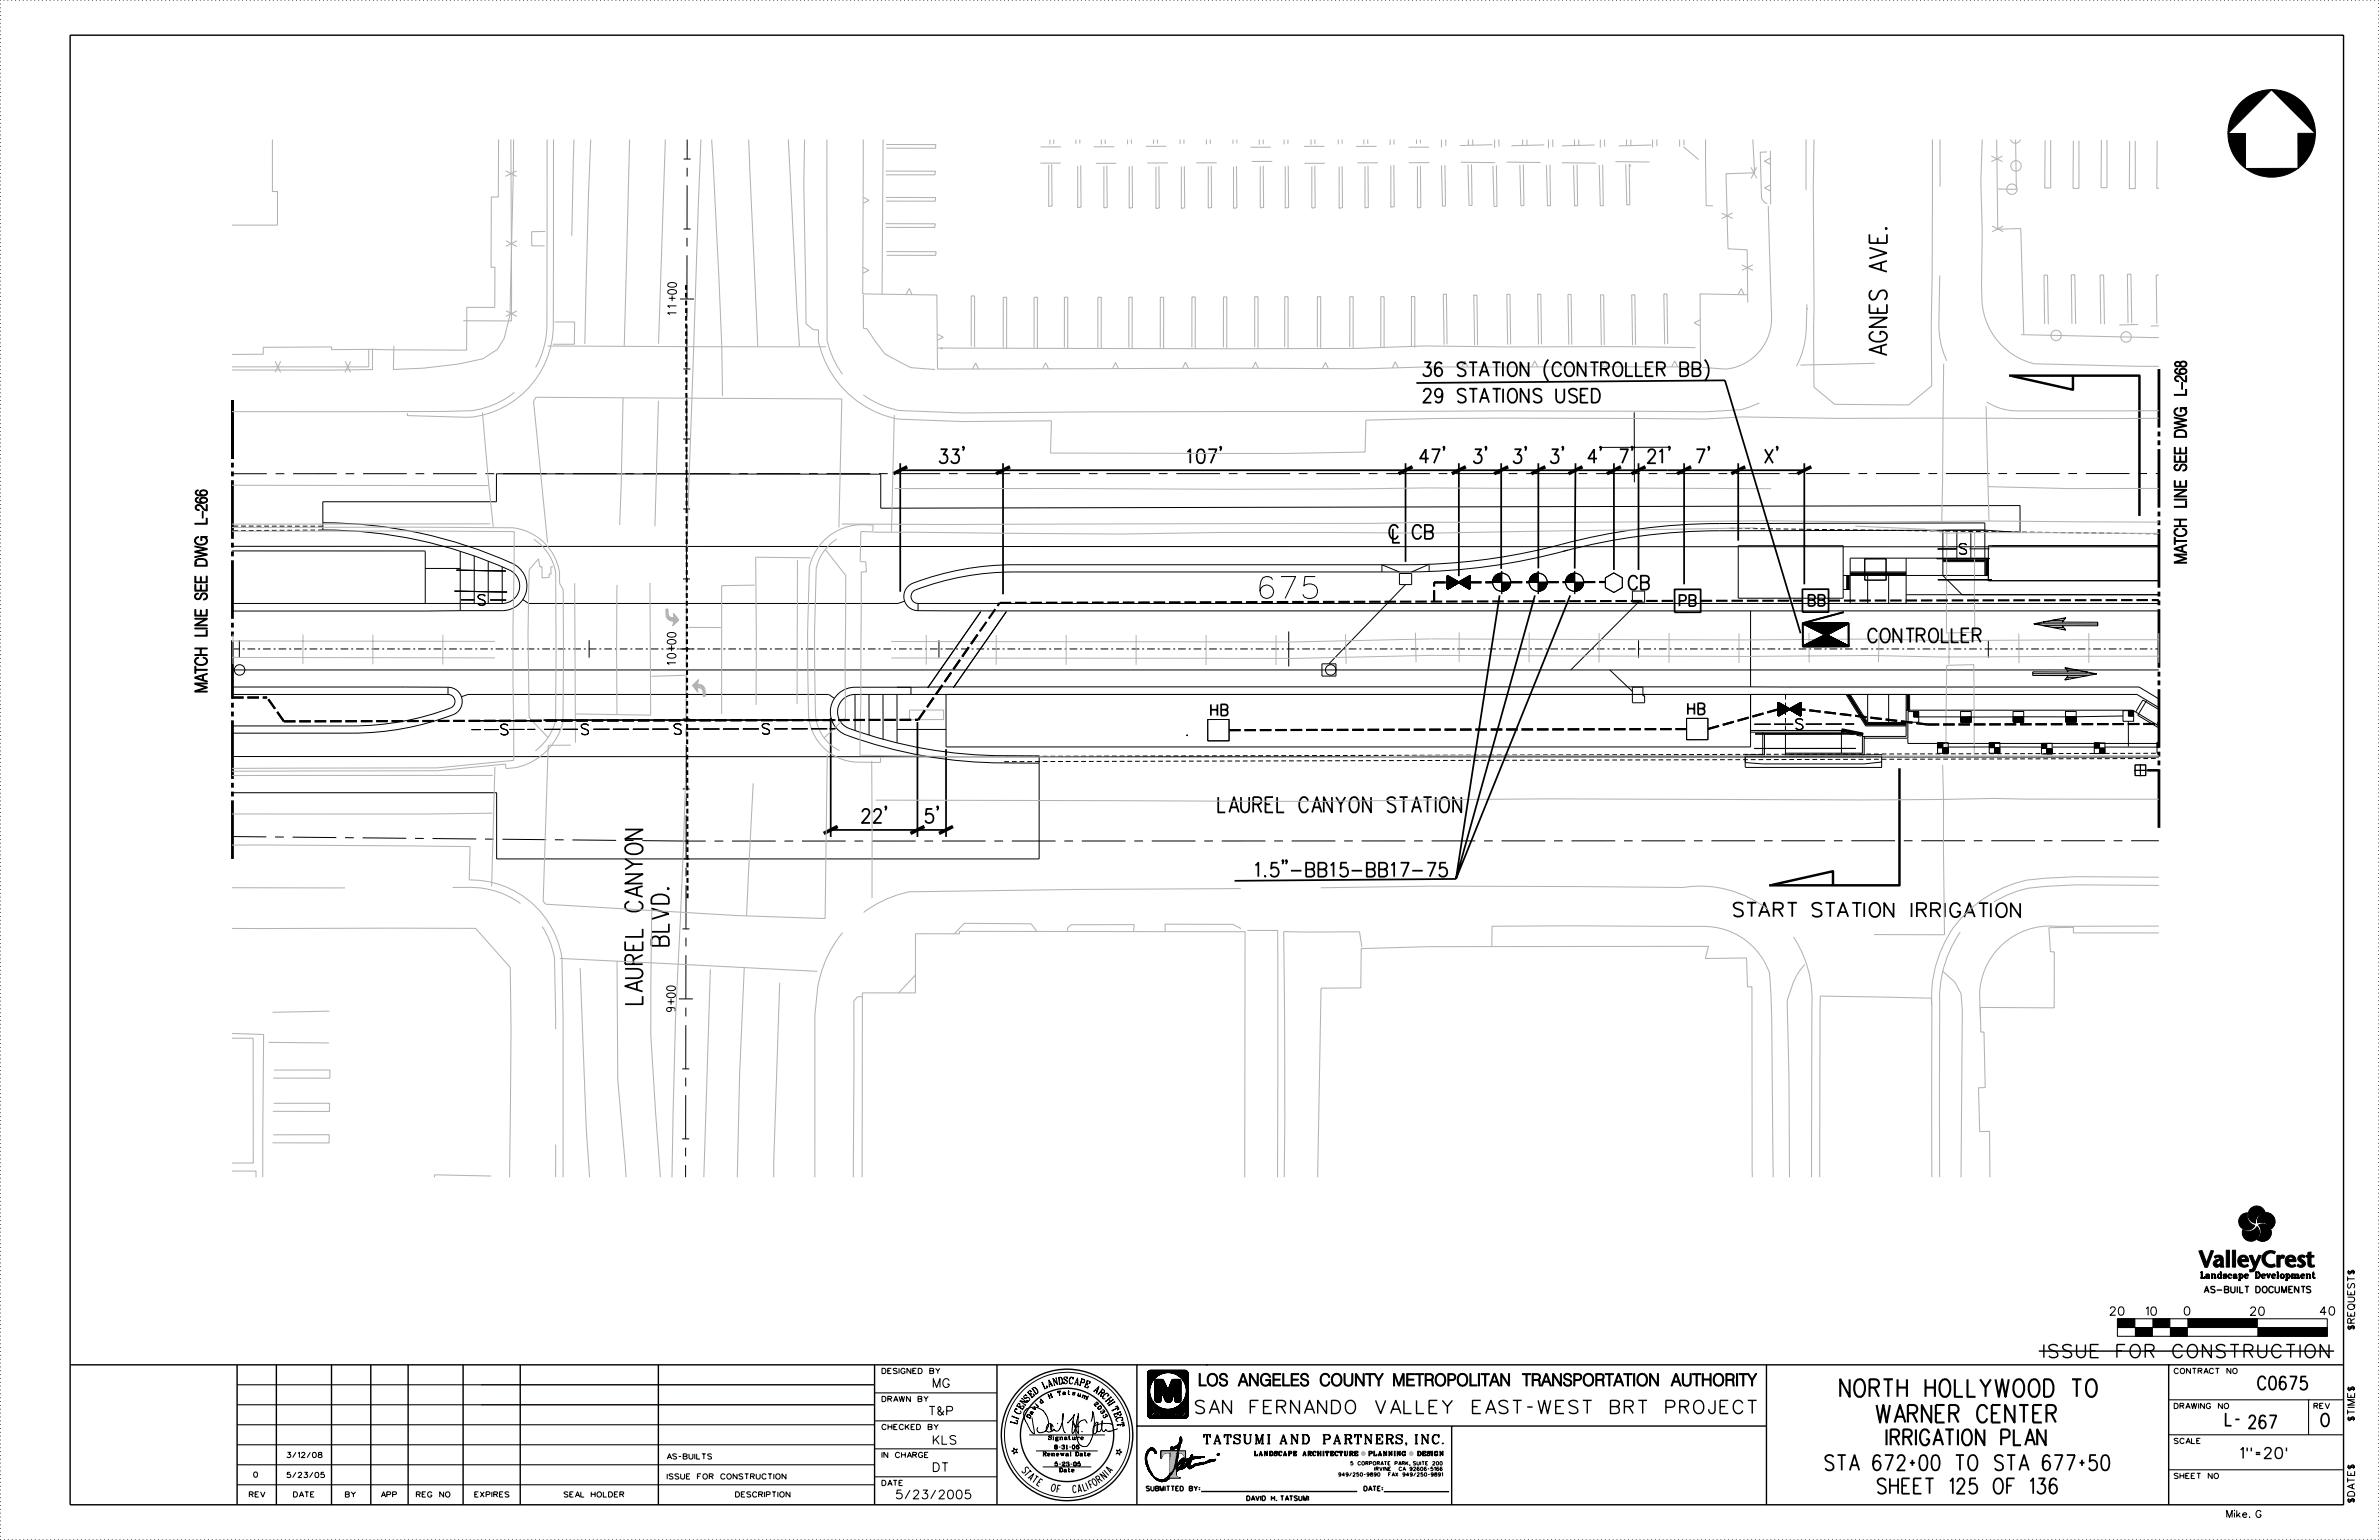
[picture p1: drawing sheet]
<svg xmlns="http://www.w3.org/2000/svg" width="864mm" height="559mm" viewBox="0 0 864 559" stroke-linecap="round" stroke-linejoin="round" font-family="sans-serif">
<defs><g id="words">
<text font-size="7.9" x="457.4" y="217.1">675</text>
<g font-size="6.3">
<text x="668" y="506.8">NORTH HOLLYWOOD TO</text>
<text x="681.2" y="516.2">WARNER CENTER</text>
</g>
<text font-size="5.7" x="684.8" y="524.4">IRRIGATION PLAN</text>
<g font-size="5.6">
<text x="442.2" y="294.8">LAUREL CANYON STATION</text>
<text x="662.6" y="533.5">STA 672+00 TO STA 677+50</text>
<text x="681.6" y="542">SHEET 125 OF 136</text>
</g>
<g font-size="5.1">
<text x="516.6" y="136.5">36 STATION (CONTROLLER BB)</text>
<text x="516.6" y="146.1">29 STATIONS USED</text>
<text x="341" y="168.1">33’</text>
<text x="431" y="168.1">107’</text>
<text x="515.5" y="168.1">47’</text>
<text x="576.6" y="168.1">4’</text>
<text x="588" y="168.1">7’ 21’</text>
<text x="640.7" y="168.1">X’</text>
<text x="504.3" y="195.5">C CB</text>
<text x="505.6" y="197">L</text>
<text x="591.2" y="214">CB</text>
<text x="678.2" y="233.2">CONT</text>
<text x="695.8" y="233.1">ROL</text>
<text x="708.5" y="233.1">L</text>
<text x="712" y="233.1">ER</text>
<text x="312.9" y="298.6">22’</text>
<text x="455.7" y="318.1">1.5&quot;-BB15-BB17-75</text>
<text x="629.3" y="332.6">S ART S ATO</text>
<text x="634.2" y="332.6">T</text>
<text x="662.7" y="332.7">T</text>
<text x="676.7" y="332.7">IN IRIATO</text>
<text x="695.8" y="332.7">R</text>
<text x="707.9" y="332.8">G</text>
<text x="722.7" y="332.8">IN</text>
</g>
<g font-size="4.8">
<text x="741.9" y="492.6">ISSUE FOR CONSTRUCTION</text>
<text x="819.7" y="504.2">C0675</text>
<text x="434" y="512.9">SAN FERNANDO VALLEY EAST-WEST BRT PROJECT</text>
</g>
<text font-size="4.7" x="434.8" y="502.9">LOS ANGELES COUNTY METROPOLITAN TRANSPORTATION AUTHORITY</text>
<g font-size="4.6">
<text x="807.9" y="517.3">L-267</text>
<text x="842.6" y="517.6">O</text>
</g>
<g font-size="4.1">
<text x="609.7" y="220">PB</text>
<text x="656.5" y="219.9">BB</text>
<text x="439.6" y="259.7">HB</text>
<text x="612.7" y="259.3">HB</text>
</g>
<text font-size="4" x="813.3" y="529.2">1&quot;=20’</text>
<g font-size="3.9">
<text x="711.3" y="201.1">S</text>
<text x="173.5" y="219.6">S</text>
<text x="181.8" y="266.6">S</text>
<text x="211" y="266.6">S</text>
<text x="244.7" y="266.5">S</text>
<text x="276.7" y="266.4">S</text>
<text x="651.9" y="264.7">S</text>
</g>
<text font-size="3.3" x="437" y="523.9">TATSUMI AND PARTNERS, INC.</text>
<g font-size="3.2">
<text x="245.5" y="114.4" transform="rotate(-90 245.5 114.4)">11+00</text>
<text x="245.4" y="241.4" transform="rotate(-90 245.4 241.4)">10+00</text>
<text x="245.2" y="367.1" transform="rotate(-90 245.2 367.1)">9+00</text>
<text x="338.8" y="503.4">MG</text>
<text x="337.3" y="513.5">T&amp;P</text>
<text x="338.8" y="524.1">KLS</text>
<text x="338.8" y="534">DT</text>
<text x="325.4" y="543.9">5/23/2005</text>
</g>
<g font-size="3">
<text x="766" y="477.2">20</text>
<text x="779.1" y="477.3">10</text>
<text x="792.9" y="477.2">0</text>
<text x="816.9" y="477.3">20</text>
<text x="842.3" y="477.2">40</text>
</g>
<g font-size="2.5">
<text x="854.7" y="482.4" transform="rotate(-90 854.7 482.4)">$REQUEST$</text>
<text x="380.8" y="503.3" transform="rotate(-18 380.8 503.3)">A</text>
<text x="382.5" y="502.7" transform="rotate(-12 382.5 502.7)">N</text>
<text x="384.4" y="502.3" transform="rotate(-6 384.4 502.3)">D</text>
<text x="386.2" y="502.1" transform="rotate(-1 386.2 502.1)">S</text>
<text x="388.1" y="502.1" transform="rotate(6 388.1 502.1)">C</text>
<text x="391.8" y="502.6" transform="rotate(17 391.8 502.6)">P</text>
<text x="393.6" y="503.2" transform="rotate(22 393.6 503.2)">E</text>
<text x="373.2" y="508.6" transform="rotate(-47 373.2 508.6)">S</text>
<text x="374.5" y="507.2" transform="rotate(-41 374.5 507.2)">E</text>
<text x="375.9" y="506" transform="rotate(-35 375.9 506)">D</text>
<text x="379.1" y="504" transform="rotate(-24 379.1 504)">L</text>
<text x="396.9" y="504.7" transform="rotate(34 396.9 504.7)">A</text>
<text x="398.5" y="505.8" transform="rotate(39 398.5 505.8)">R</text>
<text x="399.9" y="507" transform="rotate(45 399.9 507)">C</text>
<text x="401.2" y="508.3" transform="rotate(51 401.2 508.3)">H</text>
<text x="402.4" y="509.7" transform="rotate(57 402.4 509.7)">I</text>
<text x="854.7" y="509.8" transform="rotate(-90 854.7 509.8)">ME$</text>
<text x="370.3" y="513.3" transform="rotate(-64 370.3 513.3)">C</text>
<text x="371.1" y="511.7" transform="rotate(-58 371.1 511.7)">E</text>
<text x="372.1" y="510.1" transform="rotate(-52 372.1 510.1)">N</text>
<text x="403.4" y="511.3" transform="rotate(63 403.4 511.3)">T</text>
<text x="404.3" y="513" transform="rotate(68 404.3 513)">E</text>
<text x="405" y="514.7" transform="rotate(74 405 514.7)">C</text>
<text x="854.7" y="515.5" transform="rotate(-90 854.7 515.5)">$TI</text>
<text x="369.2" y="516.9" transform="rotate(-75 369.2 516.9)">L</text>
<text x="405.5" y="516.5" transform="rotate(80 405.5 516.5)">T</text>
<text x="854.7" y="545.2" transform="rotate(-90 854.7 545.2)">$DATE$</text>
<text x="808.3" y="550.6">Mike. G</text>
</g>
<g font-size="2.3">
<text x="798.6" y="463.8">Landscape Development</text>
<text x="800.2" y="469.1">AS-BUILT DOCUMENTS</text>
</g>
<g font-size="1.9">
<text x="320.2" y="498.4">DESIGNED BY</text>
<text x="789.3" y="498.4">CONTRACT NO</text>
<text x="320.2" y="508.6">DRAWN BY</text>
<text x="789.3" y="511.1">DRAWING NO</text>
<text x="840" y="511.1">REV</text>
<text x="320.2" y="518.7">CHECKED BY</text>
<text x="789.3" y="523.8">SCALE</text>
<text x="104.2" y="528.9">3/12/08</text>
<text x="242.2" y="529.4">AS-BUILTS</text>
<text x="320.2" y="528.9">IN CHARGE</text>
<text x="92.1" y="536">0</text>
<text x="104.2" y="536.2">5/23/05</text>
<text x="242.2" y="536.7">ISSUE FOR CONSTRUCTION</text>
<text x="320.2" y="539.1">DATE</text>
<text x="789.3" y="536.5">SHEET NO</text>
<text x="90.5" y="543.2">REV</text>
<text x="106.6" y="543.2">DATE</text>
<text x="125.4" y="543.2">BY</text>
<text x="138.4" y="543.2">APP</text>
<text x="151.1" y="543.2">REG NO</text>
<text x="172.4" y="543.2">EXPIRES</text>
<text x="204.8" y="543.2">SEAL HOLDER</text>
<text x="267" y="543.2">DESCRIPTION</text>
</g>
<g font-size="1.7">
<text x="416.1" y="541">SUBMITTED BY:</text>
<text x="452.6" y="544.5">DAVID H. TATSUMI</text>
<text x="495.1" y="541">DATE:</text>
</g>
<g font-size="1.5">
<text x="378" y="509.4" transform="rotate(-37 378 509.4)">d</text>
<text x="380.9" y="507.5" transform="rotate(-23 380.9 507.5)">H</text>
<text x="384.1" y="506.4" transform="rotate(-10 384.1 506.4)">T</text>
<text x="385.8" y="506.1" transform="rotate(-3 385.8 506.1)">a</text>
<text x="389.3" y="506.1" transform="rotate(11 389.3 506.1)">s</text>
<text x="391" y="506.5" transform="rotate(17 391 506.5)">u</text>
<text x="392.6" y="507" transform="rotate(24 392.6 507)">m</text>
<text x="397.1" y="509.7" transform="rotate(44 397.1 509.7)">2</text>
<text x="373.8" y="514.8" transform="rotate(-63 373.8 514.8)">D</text>
<text x="374.6" y="513.3" transform="rotate(-57 374.6 513.3)">a</text>
<text x="375.6" y="511.9" transform="rotate(-50 375.6 511.9)">v</text>
<text x="376.7" y="510.5" transform="rotate(-43 376.7 510.5)">i</text>
<text x="398.3" y="510.9" transform="rotate(51 398.3 510.9)">0</text>
<text x="399.4" y="512.2" transform="rotate(58 399.4 512.2)">3</text>
<text x="400.3" y="513.7" transform="rotate(64 400.3 513.7)">3</text>
<text x="380.7" y="522.4">Signature</text>
<text x="382.8" y="525.8">8-31-06</text>
<text x="378.6" y="528.3">Renewal Date</text>
<text x="382.9" y="532">5-23-05</text>
<text x="497" y="528.2">PLANNING</text>
<text x="513.4" y="528.2">DESIGN</text>
<text x="384.5" y="534.1">Date</text>
</g>
<text font-size="1.5" fill="#b3b3b3" x="455.4" y="528.2">LANDSCAPE ARCHITECTURE</text>
<g font-size="1.3">
<text x="490.3" y="531.6">5 CORPORATE PARK, SUITE 200</text>
<text x="499" y="533.6">IRVINE</text>
<text x="508.4" y="533.6">CA 92606-5166</text>
<text x="486" y="535.7">949/250-9890</text>
<text x="502.9" y="535.7">FAX 949/250-9891</text>
</g>
</g></defs>
<g fill="#000" stroke="#000" stroke-width=".36">
<path d="M768.6 478.5h6.4v3.2h-6.4zM781.3 478.5h6.4v3.2h-6.4zM775 481.7h6.3v3.2h-6.3zM787.7 481.7h6.3v3.2h-6.3zM794 478.5h25.4v3.2h-25.4zM819.4 481.7h25.4v3.2h-25.4zM415.8 529.3l.4 .2-.4 .2zM415.8 529l.4 .2-.4 .1zM415.8 529.7l.5 .2-.5 .1zM415.8 528.7l.4 .2-.4 .1zM415.8 530l.6 .2-.5 .1zM415.8 528.3l.4 .1-.4 .3z"/>
<path d="M415.9 530.3l.5 .2-.5 .1zM415.9 528.2l.3 .2zM415.9 528l.3 .4zM415.9 530.6l.6 .3h-.5zM415.9 527.9l.3 .5zM416 527.7l.2 .7zM416 530.9l.6 .3zM416 527.6l.2 .8zM416 531.1l.6 .1zM416.1 531.2h.5zM416.1 531.3l.6 .5zM416.1 531.4l.6 .4-.4 .2z"/>
<path d="M416.1 527.4l.1 1zM415.8 529.3l.4-.1v.3zM415.8 528.7l.4-.3zM416.2 527.3v1.1zM415.8 529l.4-.1v.3zM415.8 529.7l.4-.2 .1 .4zM416.2 527.1v.2zM416.2 527.1v1.3zM415.8 528.7l.5-.3zM415.8 528.7l.5-.2zM416.3 527l-.1 1.4zM416.3 532l.8 .6z"/>
<path d="M415.8 530l.5-.1 .1 .3zM415.8 528.7l.5-.2-.1 .4zM416.3 526.9h.7zM416.3 526.8l.7 .1zM415.9 530.3l.5-.1v.3zM416.3 526.8h.7zM415.9 530.6l.5-.1 .1 .4zM416 530.9h.5l.1 .3zM416.6 532.4l.5 .2-.5 .2zM416.1 531.3l.5-.1zM416.6 532.8l.6 .3zM416.6 526.4h.7l-.9 .4z"/>
<path d="M416.1 531.3h.5zM416.1 531.3h.5l.1 .5zM416.6 526.4h.7zM416.7 526.4h.6zM416.3 532h.6zM416.7 526.3l.6 .1zM416.8 533.2h.5zM416.8 533.1h.5zM416.8 533.1h.4zM416.8 533l.4 .1zM416.8 526.2l.7 .1zM416.8 533.2l1.6 1.9z"/>
<path d="M416.8 526.2h.8zM416.8 533.3l1.6 1.8zM416.8 526.1l.8 .1zM416.9 533.3l1.5 1.8zM416.9 533.4l1.5 1.7zM416.3 532h.6l.2 .6zM416.9 526h1zM416.3 527l.7-.1-.8 1.5zM416.9 526h2.2zM417 533.5l1.4 1.6zM416.4 526.8h.6zM417 533.6l1.4 1.5z"/>
<path d="M416.6 532.8h.4l.2 .3zM416.6 532.8l.4-.1zM416.4 526.8l.6-.1zM417.1 533.6l1.3 1.5zM416.6 532.8l.5-.1zM416.6 532.8l.5-.2zM417.1 533.7l1.3 1.4zM416.4 526.8l.7-.2zM417.1 533.8l1.3 1.3zM416.4 526.8l.8-.3zM417.2 533.9l1.2 1.2zM417 526l2.1-.1z"/>
<path d="M417.3 534l1.1 1.1zM417.2 525.8h1.8zM416.4 526.8l.9-.4zM416.8 533.2h.5l1.1 1.9zM417.3 525.8h1.7zM417.3 534.1l1.1 1zM417.3 525.7l1.7 .1zM416.7 526.3h.7zM417.4 534.2l1 .9zM417.4 525.7h1.5zM416.7 526.3h.8zM417.5 525.6h1.3z"/>
<path d="M417.5 534.3l.9 .8zM417.5 525.5l1.2 .1zM416.8 526.2h.7zM417.6 534.4l.8 .7zM417.5 525.5h1.1zM417.6 534.5l.8 .6zM417.6 525.5h1zM417.7 534.6l.7 .5zM416.8 526.1h.9zM417.8 534.7l.6 .4zM417.7 525.5l.7-.1zM417.8 534.8l.6 .3z"/>
<path d="M416.8 526.1l1-.1zM416.8 526.1l1.1-.1zM417.9 534.9l.5 .2zM417.8 525.4h.5zM417.9 525.4h.3zM417.9 535l.5 .1zM418 535l.4 .1zM418 535.1l.6 .4zM418.1 535.2l.5 .3zM418.1 526h1zM418.2 535.3l.4 .2zM418.2 526l1 .1z"/>
<path d="M417.9 525.4h.4zM418.2 526.1h1zM418.3 535.4l.3 .1zM418.3 526.1h.9zM417.8 525.4h.6zM418.4 526.1h.8zM418.4 535.5h.2zM418 535.1h.4l.2 .4zM418.4 526.1l.9 .1zM417.7 525.5h.9zM418.5 526.1l.8 .1zM418.5 526.2h.8z"/>
<path d="M418.6 526.2h.7zM418.7 526.2l.7 .1-.3 .5zM418.7 535.9l.4 .1-.1 .2zM418.8 535.9l.3 .1zM417.4 525.7l1.6 .1zM418.8 535.8l.3 .2zM419 536.2h.4v.4zM417.2 525.8l1.9 .1zM419.1 536l-.1 .2zM417 526h2.1zM417.9 526h1.2zM418 526h1.1z"/>
<path d="M419 536.2l.2-.1zM419.1 527l.7 .2zM419.1 526.8l.7 .1zM419.2 527.1l.6 .1zM419 536.2l.3-.1zM419.2 527.2h.6zM419 536.2h.4zM418.7 526.2l.7 .1zM419.4 526.3l-.3 .5zM419.4 536.2v.4zM419.4 536.6h.6zM419.5 536.3l-.1 .3z"/>
<path d="M419.4 536.3v.3zM419.5 526.4l-.4 .4zM419.5 536.6h.6zM419.5 536.3l.3 .1-.4 .2zM419.1 526.8l.4-.3zM419.1 526.8l.5-.2zM419.6 536.7h.6zM419.1 526.8l.5-.1zM419.1 526.8h.6zM419.7 536.7l.8 .1zM419.7 536.8h.9zM419.8 536.8h.8z"/>
<path d="M419.1 527l.7-.1zM419.1 527l.7-.1v.3zM420 537h3.7l-3.3 .2zM419.5 536.6h.5zM419.6 536.7l.6-.1zM419.7 536.7h.6zM420.4 537.2l3.1 .1zM420.5 537.3h3zM420 537l.7-.2zM420.7 537.3l2.5 .1zM420 537l.9-.1zM420.9 537.3l2.3 .1z"/>
<path d="M420 537l1-.1zM420.9 537.4h2.3zM421 537.4h2.2zM420 537l1.2-.1zM421.2 537.5h1.7zM420 537l1.3-.1zM421.2 537.5h1.5zM421.3 537.5h1.4zM421.3 537.5l1.1 .1zM420 537l1.5-.1zM421.4 537.5l1 .1zM421.4 537.6h1z"/>
<path d="M421.5 537.6h.4zM420 537l1.6-.1zM421.6 537.6h.3zM420 537l1.8-.1zM420 537h3.7zM421.8 536.9l1.9 .1zM421.9 536.9l1.8 .1zM422.2 536.9l1.5 .1zM421.5 537.6h.9zM422.4 536.9h1.4zM422.5 536.9h1.3zM422.7 536.9h1.1z"/>
<path d="M421.2 537.5h1.6zM422.8 536.8h1.4zM422.8 536.7l1.4 .1zM422.9 536.7l1.3 .1zM421.2 537.5l2-.1zM423 536.7l1.3-.1zM423.2 536.6h1.2zM423.2 536.5h1.2zM423.3 536.5h1.1zM423.5 536.4h1zM420.7 537.3h2.8zM423.5 536.3l1 .1z"/>
<path d="M423.6 536.2l.9 .2zM420.4 537.2l3.3-.2-.2 .3zM423.7 536.1h1zM423.8 536l.9 .1zM423.8 535.9l.9 .2zM423.8 535.8l1.1 .1zM423.9 535.8l1.2-.1zM424.1 535.6l1 .1zM424.3 535.4l.9 .1zM424.5 535.2l.8 .1-1 .1zM423.4 536.4h1.1zM424.6 535.1h.9z"/>
<path d="M424.6 535l.9 .1zM424.7 534.9l.9 .1zM423.6 536.2l1.1-.1-.2 .3zM424.8 534.7h.9l-1 .2zM423.8 535.9h1.1l-.2 .2zM424.9 534.5l.9 .1-1 .1zM424.9 525.6l.8 .4-.7 .3zM424.9 525.6l.8-.2zM424.9 525.6l.7-.5zM424.9 534.4h1zM423.9 535.8l1.2-.1-.2 .2zM425 534.4h.9z"/>
<path d="M425.1 534.2l.9 .1zM425.2 534.2l.8 .1zM424.2 535.5h1l-.1 .2zM424.2 535.5h1zM425.2 525l.3 .1zM425.2 525l-.3 .6zM425.2 534.1l.8 .1zM425.3 525l-.4 .6zM425.3 534h.8zM424.3 535.4l1-.1zM425.3 533.9l.8 .1zM425.4 533.9h.8z"/>
<path d="M425.4 525l-.5 .6zM425.4 533.8l.8 .1zM425.5 525.1l-.6 .5zM424.5 535.2l1-.1-.2 .2zM425.5 533.6l.9 .1-1 .1zM424.9 525.6l.7-.5v.3zM424.6 535h1zM425.6 533.5l.8 .1h-.9zM424.9 525.6l.7-.2zM425.6 525.1v.3zM424.7 534.9l1-.1zM425 526.3l.7-.3z"/>
<path d="M424.9 525.6l1.9-.1zM425.7 533.2l.8 .1-.9 .2zM424.7 534.9l1-.2zM425.8 533l.8 .1-.9 .1zM424.8 534.7l1-.1zM425.9 532.9l.8 .1h-.9zM424.9 534.5l1-.1zM425.9 532.8l.8 .2zM425.9 532.7l.8 .3zM425.1 534.3h.9zM425.2 534.2h.8zM426.1 532.3l.6 .7-.8-.3z"/>
<path d="M425.2 534.1l.9-.1zM426.1 532l.8 .2-.8 .1zM426.2 531.8l.7 .4-.8-.2zM425.3 533.9h.9zM425.7 525.4l.5-.3 1 .2zM426.3 531.3l.6 .9-.7-.4zM426.3 531.1l.6 1.1zM426.3 525.1l1.1 .2zM425.4 533.8l1-.1-.2 .2zM426.4 525.1l1 .2zM425.5 533.6h.9zM426.5 530.7l.4 1.5-.6-1.1z"/>
<path d="M426.5 530.5l.4 1.7zM425.6 533.5l.9-.2-.1 .3zM426.5 530.1l.4 2.1zM425.7 533.2h.9zM426.6 529.9l.3 2.3zM425.7 533.2l.9-.1zM426.6 529.7l.3 2.5zM426.7 529.3l.2 2.9zM426.7 529.2l.2 3zM425.8 533h.9zM426.7 533h.5l-.4 .6zM426.8 533.6l.6 .2z"/>
<path d="M426.8 528.9l.1 3.3zM424.9 525.6l1.9-.1-1.1 .5zM426.4 525.1l.4-.3 .6 .5zM426.8 524.8l.7 .5zM426.8 528.6l.1 3.6zM426.9 528.4v3.8zM426.9 528.1v4.1zM426.1 532.3l.8-.1-.2 .8zM426.9 533.8h.4zM426.9 532.2l-.2 .8zM427 527.9l-.1 4.3zM427 532.2l.2 .8h-.5z"/>
<path d="M427.1 532l-.1 .2zM427.1 531.5l-.1 .6zM427.1 531.5l-.2 .7zM427.1 527.4l-.2 4.8zM426.8 524.8l.4-.2 .3 .7zM427.2 524.6l.3 .7zM426.7 533h.5zM427.2 533l-.4 .6zM427.2 527.1l-.3 5.1zM427.2 533.1l-.4 .5zM427.2 533.1l.2 .7-.6-.2zM425.7 525.4l1.5-.1-.4 .2z"/>
<path d="M426.3 525.1l.9 .2zM426.2 525.1l1 .2zM427.2 531.4l.5 .3-.7 .5zM427.2 533.1l.2 .7zM427.3 531.4l.4 .3zM427.3 533.1l.1 .7zM427.3 533.1l.7 .3zM427.3 533.1l.6 .3zM427.3 533.1l.5 .3zM427.3 533.1l.4 .4-.2 .1zM427.3 533.1l.2 .5-.1 .2zM427.3 524.5l.2 .8z"/>
<path d="M427.3 531.3l.4 .4zM427.3 524.4l.2 1zM427.4 526.4l-.5 5.8zM426.9 533.8h.5zM427.4 526.2l-.5 6zM427.4 531.2l.3 .5zM427.4 526.1l-.5 6.1zM427.5 525.9l-.6 6.3zM427.5 531.2l.2 .5zM427.5 524.3v1.2zM427.5 525.6v.3zM427.5 525.6l-.6 6.6z"/>
<path d="M427.5 533.7l-.1 .1zM427.5 525.5l-.6 6.7zM427.5 533.6l-.1 .2zM427.5 524.3l.1-.1-.1 1.3zM427.7 524.1l-.2 1.4zM427.7 524.1l-.8 8.1zM427.5 533.6l.2-.1zM427 532.2l.7-.5-.5 1.3zM427.3 533.1l.5-.5 .7 .4zM427.8 523.9l.7 .2h-.8zM428 523.7l.5 .4-.7-.2zM428.1 523.5h.8l-.9 .2z"/>
<path d="M428.1 523.3l.8 .2h-.8zM428.2 523.1l.7 .4-.8-.2zM428.2 530.4l-.5 1.3-.2-.5zM428.2 522.8h.8l-.8 .3zM428.3 522.5l.8 .1-.9 .2zM428.3 522.3h.7l-.7 .2zM428.3 522.2l.7 .1zM427.8 532.6l.5-.2 .2 .6zM428.3 522.1l.7 .1zM428.4 522h.6zM429 530.3l-.6 .7zM429 530.3l-1.3 1.4z"/>
<path d="M429.1 530.3l-1.4 1.4zM428.4 521.9h.5zM428.4 530l.8 .2-1 .2zM428.4 521.8h.5zM428.5 521.7h.3zM427.7 524.1h.8l-1.6 8.1zM428.5 521.6h.3zM428.5 533h.8zM427.3 533.1l1.2-.1-.5 .4zM428.5 532l.9 .1-1.1 .3zM428.5 521.5h.2zM428.5 532l.9 .1z"/>
<path d="M428.6 532l.8 .1zM428.6 531.9l.8 .2zM428.6 531.8l.8 .3zM428.7 533.1h.3zM428 523.7h.7l-.2 .4zM428.5 521.7l.3-.1zM428.8 531.6l.6 .5-.8-.3zM428.4 521.9l.5-.1zM428 523.7l.9-.2zM428.9 531.3l.5 .8-.6-.5zM428.9 531.2h.7zM428.9 531.2h.8z"/>
<path d="M428.2 530.4l.8-.1-1.3 1.4zM428.4 530l.6-.5 1.4 .2zM429 531.1h.8zM429 531l.8 .1zM428.2 530.4l.8-.1zM428.3 522.5l.7-.2zM428.2 523.1l.8-.3-.1 .7zM429 529.4l1.4 .3zM428.3 522.5l.7-.1zM428.2 522.8l.8-.1zM429 530.9l.8 .1zM428.2 522.8l.9-.2z"/>
<path d="M428.3 522.5h.8zM428.2 530.4l.9-.1zM429.1 530.8l.7 .2zM428.2 530.4l.9-.2zM429.1 530.7l.7 .3zM428.2 530.4l1-.2zM429.2 530.6l.6 .4zM429.2 530.5l.6 .5zM429.3 530.4l.5 .6zM429.3 530.2l.9 .1zM429.3 530.3h.9zM428.7 533.1l.6-.1z"/>
<path d="M429.2 529.3l1.2 .4zM428.5 533l.9-.9h1.1zM428.5 533l.9-.9zM428.3 532.4l1.1-.3-.9 .9zM429.4 532.1h1.1zM429.5 532.1h1.1zM429.5 532l1.1 .1zM428.5 533l1.1-.1zM429.3 529.2l1.1 .5zM429.6 532h1.1zM429.6 529.1l.8 .6zM428.9 531.3l.7-.1-.2 .9z"/>
<path d="M429.7 532h1zM429.7 529.1l.7 .6zM429.7 531.9h1.1zM428.9 531.2h.9zM428.5 533l1.3-.3zM428.9 531.2l.9-.1zM429.8 531.9h1zM429.8 529.1l.6 .6zM429 531h.8zM429.9 531.8l.9 .1zM428.5 533l1.4-.4zM428.5 533l1.5-.5z"/>
<path d="M430 531.7l.8 .2zM428.5 533l1.6-.5zM430.2 531.5l.6 .4zM428.5 533l1.7-.6zM429.3 530.4h.9l-.4 .6zM430.2 531.4l.6 .5zM429.3 530.4l.9-.1zM428.5 533l1.8-.7zM430.3 531.4l.5 .5zM428.4 530l2-.3zM428.4 530l2-.3-1.2 .5zM429.2 530.2l1.2-.5z"/>
<path d="M428.5 533l1.9-.8zM430.4 531.3h.9zM429.3 530.2l1.1-.5-.2 .6zM430.4 529.7l-.2 .6zM428.5 533l2-.9zM430.5 531.2l.8 .1zM430.5 529.7l.7 .3zM430.5 529.7l.6 .3zM430.5 529.7l.4 .3zM430.5 529.7l.1 .4zM430.5 529.7l-.1 .5zM430.5 529.7l-.3 .6z"/>
<path d="M430.5 529.7l.8 .3zM430.6 531.1l.7 .2zM429.4 532.1h1.2zM430.6 531l.7 .3zM430.7 530.9l.6 .4zM430.5 529.7l2.4-.2zM429.7 532l1.1-.1zM430.8 530.8l1.3 .1zM430.9 530.7l1.2 .2zM431 530.6l1.1 .3zM431 530.5l1.1 .4zM430.8 529.5l2.4-.1z"/>
<path d="M431.1 530.4l1 .5zM431.1 530.3l1 .6zM430.9 530h.2zM431 529.4h2.3zM431.2 530.2l.9 .7zM431.2 532.1l.6 .1zM431.2 532.2h.6zM431.2 529.4h2.1zM431.2 530.1l.9 .8zM431.3 532.2h.7zM431.3 530l.8 .9zM431.3 532.3h1.8z"/>
<path d="M431.3 532.4l1.6 .1zM430.3 531.4l1-.1-.5 .6zM431.3 531.3l.5 .9-.6-.1zM431.3 532.5l1.3 .1zM431.3 529.4l2.1-.1zM431.4 532.7l.9 .1zM431.4 529.3h2zM431.5 532.8h.7zM431.5 529.3h1.9zM431.6 529.2h2.3zM431.7 529.2h2.6zM431.8 529.1h2.7z"/>
<path d="M431.8 529.1l3.1-.1zM431.3 532.3l1.9-.1zM432 532.2l1.2-.4zM432.1 528.9h3.9l-4.1 .1zM430.7 530.9h1.4l-.8 .4zM431.3 531.3l.8-.4-.3 1.3zM432.2 528.7l.7 .1-.8 .1zM431.7 532.9l.5-.1zM432.2 528.6l.7 .1zM432.3 528.5l.6 .1zM432.3 528.4l.6 .1zM432.3 528.3l.6 .1z"/>
<path d="M431.5 532.8h.8zM431.4 532.7l1.2-.1zM430.5 529.7l2.2-.1-1.4 .4zM431.3 530l1.4-.4zM431.3 530l1.4-.4-.6 1.3zM432.7 527.8l.2 .2-.6 .3zM431.3 532.5h1.4zM430.5 529.7l2.2-.1zM430.5 529.7l2.3-.1zM431.3 532.5h1.5zM430.5 529.7l2.4-.1zM432.2 528.7l.7 .1z"/>
<path d="M432.9 528.6v.2zM432.3 528.5h.6zM431.3 532.5h1.6zM432.1 528.9l.8-.1zM432.3 528.4h.6zM432.3 528.3l.6-.3zM432.3 528.3h.6zM432.1 528.9h3.9zM432.3 528.3l.6-.1zM432.3 528.3l.6-.2zM431.3 532.4h1.7zM430.8 529.5h2.2z"/>
<path d="M432 532.2l1.1-.5zM430.8 529.5h2.3zM431.3 532.4l1.8-.1zM432.9 528.8l3.1 .1zM431.3 532.3h1.9zM432 532.2l1.2-.4h.6zM432 532.2h1.3zM433.3 531.5l.7 .2zM433.3 531.5l.8 .2zM433.1 528.8h4zM433.3 531.6l.7 .1-.8 .1zM432 532.2h1.4z"/>
<path d="M433.4 531.5l.7 .2zM432 532.2l1.4-.1zM433.3 528.8h3.8zM432 532.2l1.5-.1zM433.5 531.4l.6 .3zM432 532.2l1.6-.2zM433.6 531.4l.5 .3zM433.4 528.8h3.7zM433.6 531.3l.5 .4zM433.7 531.3l.5 .4zM433.7 531.3l.5 .5zM432 532.2l1.7-.3z"/>
<path d="M431.6 529.2h2.1zM432 532.2l1.8-.4zM433.8 531.3l.4 .5zM433.6 528.7l3.5 .1zM433.8 528.7l3.3 .1zM433.2 531.8l.8-.1zM433.9 531.2l.3 .6zM433.9 528.7l3.2 .1zM434 531.2h2.9zM431.8 529.1h2.5zM434.1 528.7l3.1-.1zM431.8 529.1h2.6z"/>
<path d="M434.2 531.1l2.7 .1zM434.5 531.1l2.4 .1zM431.8 529.1h2.8zM431.8 529.1h2.9zM434.4 528.6h2.8zM434.8 531.1l2.1 .1zM434.7 528.6h2.3zM434.9 531.1l2 .1zM434.9 528.6h2.1zM435 531l1.9 .2zM431.9 529h3.2zM434.9 529h.2z"/>
<path d="M435.2 531h2zM435.1 531h2.1zM431.9 529h3.3zM431.9 529h3.4zM435.3 530.9l1.9 .1zM435.1 528.5h.6zM435.4 530.9l1.8 .1zM435.5 530.9l1.7 .1zM435.4 528.5h.3zM435.6 530.9l1.6 .1zM435.1 528.5h.7zM435.7 530.9l1.5 .1z"/>
<path d="M435.1 528.5h.8zM435.7 530.8l1.5 .2zM435.4 529l.5-.1zM435.3 529l.6-.1zM431.9 529l4-.1zM435.1 528.5h.9zM435.8 530.8l1.4 .2zM431.9 529l4.1-.1zM435.1 528.5l1.9 .1zM435.9 530.8h.4zM435.9 530.8l1.3 .2zM436 528.5l1 .1z"/>
<path d="M436.4 528.5l.6 .1zM436.3 530.8l.8-.1zM434 531.2h2.9l-2.7 .6zM434.7 528.6h2.5zM436.6 530.7h.5zM436.3 530.8l.8-.1 .1 .3zM437.1 530.7l.1 .3zM435.1 531h2.1l-.3 .2zM437.2 530.7v.3zM437.3 530.7l.5 .3h-.6zM437.3 530.7l.5 .3zM437.5 530.7l.3 .3z"/>
<path d="M437.6 530.6h.8zM437.6 530.5h1.6zM437.2 531h.6zM437.4 530.7l.4 .3zM437.6 530.7l.8-.1-.6 .4zM437.6 530.5l1-.4h2.2zM438.7 530h2.3zM438.7 530l2.4-.1zM438.8 529.9h2.3zM438.9 529.9h2.2zM439 529.8l2.1 .1zM437.6 530.6h1.5z"/>
<path d="M439.1 529.8l2 .1zM437.6 530.6l1.6-.1zM439.2 529.8l1.9 .1zM439.3 529.8l1.8 .1zM439.4 529.8h.4zM439.5 529.8h.3zM439.6 529.7h.2zM439.6 529.7l.2 .1zM439.4 529.8l1.7 .1zM437.6 530.5l3.2-.4zM438.6 530.1l2.4-.1zM439.8 529.8h1.4z"/>
<path d="M439.8 529.8l1.4-.1zM439.8 529.8l1.5-.2zM439.8 529.8l1.5-.3zM441.9 527.9h.7l-.7 .2zM442.4 527.3l-.5 .6zM441.9 527.9l.6-.4zM441.9 527.9l.6-.4 .1 .2zM441.9 528.1l.7-.2zM441.9 527.9l.7-.2zM441.9 527.9l.7-.1z"/>
<path d="M813.4 37.2a15.9 15.9 0 0 1 11.2-4.7l-15.8 15.9v-.3a15.9 15.9 0 0 1 4.6-10.9z" fill-rule="evenodd"/>
<path d="M824.6 32.5h.4a15.9 15.9 0 0 1 15.5 15.9z" fill-rule="evenodd"/>
<path d="M834.2 48.4h6.3a15.9 15.9 0 0 1-6.3 12.7z" fill-rule="evenodd"/>
<path d="M808.8 48.4h6.3v12.7a15.9 15.9 0 0 1-6.3-12.7z" fill-rule="evenodd"/>
<path d="M815.1 61.1h19.1l-.2 .2a15.9 15.9 0 0 1-18.9-.2z" fill-rule="evenodd"/>
<path d="M789.7 136.6h.1a1.99 1.99 0 0 1 2.8 1.3l.8 .4v-2h.4v2.3l-.9-.2-1-.9a1.06 1.06 0 0 0-1.1-.9 1.06 1.06 0 0 0-1 1.1l1 .5v.3a1.15 1.15 0 0 1-1.2-.5 1.15 1.15 0 0 1 .1-1.4z" fill-rule="evenodd"/>
<path d="M789.7 131.4l.8-.3 1 .5 .1-.2a1.26 1.26 0 0 1 2-.1 1.26 1.26 0 0 1-.3 1.9 1.26 1.26 0 0 1-1.8-.6l-.4 .4a1.06 1.06 0 0 1-1.4-.2 1.06 1.06 0 0 1 0-1.4zM789.7 132.1a.76 .76 0 0 0 1.5 0 .76 .76 0 0 0-1.5 0zM791.6 132.1a.9 .9 0 0 0 1.8 0 .9 .9 0 0 0-1.8 0z" fill-rule="evenodd"/>
<path d="M789.7 133.9l.8-.2-.2 .3a.66 .66 0 0 0-.5 1l.4 .3 1.5 .3a.96 .96 0 0 1-.7-1 .96 .96 0 0 1 .8-.9 1.19 1.19 0 0 1 1.9 .5 1.19 1.19 0 0 1-1.1 1.6 2.7 2.7 0 0 1-3.2-1.2zM791.6 134.2a.84 .84 0 0 0 0 1 .84 .84 0 0 0 1 .3 .79 .79 0 0 0 .9-.9 .79 .79 0 0 0-1.1-.6z" fill-rule="evenodd"/>
<path d="M792 138.8h.3v2.5h-.3z" fill-rule="evenodd"/>
<path d="M789.3 151.3l4.5 1v.3l-4 .9 4 .8v.3l-4.5 1v-.4l3.8-.8-3.8-.8v-.4l3.8-.7-3.8-.8z" fill-rule="evenodd"/>
<path d="M789.5 156.5l.1-.1a3.3 3.3 0 0 1 4 .2l.2 2.1h-4.5zM789.8 156.7l-.2 1.6h3.8a1.53 1.53 0 0 0-.3-1.6 1.53 1.53 0 0 0-1.6-.5zM789.6 157.2v.6z" fill-rule="evenodd"/>
<path d="M789.3 143.1h4.1v-1.8h.4v2.1h-4.5z" fill-rule="evenodd"/>
<path d="M789.5 148.4l1.1-.4v.3a1.14 1.14 0 0 0-1 .8 1.14 1.14 0 0 0 .4 1.3 2.3 2.3 0 0 0 3.5-.9 1.43 1.43 0 0 0-1.7-1.3v1.2h-.3v-1.5h2.3l-.1 .3h-.7a1.4 1.4 0 0 1 .9 1.5 1.4 1.4 0 0 1-1.3 1.2 2.46 2.46 0 0 1-3.4-1.5z" fill-rule="evenodd"/>
<path d="M71.2 178l.8-.2-.2 .3a.66 .66 0 0 0-.5 1l.4 .3 1.4 .3a.96 .96 0 0 1-.6-1 .96 .96 0 0 1 .8-.9 1.19 1.19 0 0 1 1.8 .5 1.19 1.19 0 0 1-1 1.7 2.7 2.7 0 0 1-3.2-1.3zM73.1 178.3a.84 .84 0 0 0 0 1 .84 .84 0 0 0 1 .3 .79 .79 0 0 0 .9-.9 .79 .79 0 0 0-1.1-.6z" fill-rule="evenodd"/>
<path d="M789.3 177.6h4.5v.3l-3.9 2.1h3.9v.3h-4.5v-.4l3.8-2h-3.8z" fill-rule="evenodd"/>
<path d="M789.5 168.8l1-.3v.3a.86 .86 0 0 0-1 1.2 .86 .86 0 0 0 1.6 .1l.2-.6a1.32 1.32 0 0 1 1.4-1.2 1.32 1.32 0 0 1 1.2 1.5 1.32 1.32 0 0 1-1.5 1.1v-.3a.94 .94 0 0 0 1.1-.6 .94 .94 0 0 0-.5-1.2 .94 .94 0 0 0-1.2 .4l-.3 .9a1.21 1.21 0 0 1-1.8 .5 1.21 1.21 0 0 1-.2-1.8z" fill-rule="evenodd"/>
<path d="M789.3 174.4h.3v2.1h1.7v-1.9h.3v1.9h1.8v-2.1h.4v2.4h-4.5z" fill-rule="evenodd"/>
<path d="M789.3 165.4h.3v2h1.7v-1.8h.3v1.8h1.8v-2.1h.4v2.4h-4.5z" fill-rule="evenodd"/>
<path d="M789.3 162.4h.3v2h1.7v-1.9h.3v1.9h1.8v-2.1h.4v2.4h-4.5z" fill-rule="evenodd"/>
<path d="M71.2 183.4a1.99 1.99 0 0 1 2.9 1.2l.8 .4v-1.9h.3v2.3l-.9-.2-.9-.9a1.06 1.06 0 0 0-1.2-.9 1.06 1.06 0 0 0-.9 1.1l1 .4v.4a1.15 1.15 0 0 1-1.2-.6 1.15 1.15 0 0 1 .1-1.3z" fill-rule="evenodd"/>
<path d="M73.4 185.5h.3v2.5h-.3z" fill-rule="evenodd"/>
<path d="M70.7 189.9h4.1v-1.9h.4v2.2h-4.5z" fill-rule="evenodd"/>
<path d="M71 195.2l1-.5v.4a1.14 1.14 0 0 0-1 .8 1.14 1.14 0 0 0 .5 1.2 2.3 2.3 0 0 0 3.5-.9 1.43 1.43 0 0 0-1.7-1.2v1.2h-.4v-1.5h2.3v.2l-.8 .1a1.34 1.34 0 0 1 .9 1.1 1.34 1.34 0 0 1-.6 1.3 2.63 2.63 0 0 1-4.1-1.2z" fill-rule="evenodd"/>
<path d="M71.2 180.7l.8-.3-.2 .4a.66 .66 0 0 0-.5 1l.4 .3 1.4 .2a.96 .96 0 0 1-.6-1 .96 .96 0 0 1 .8-.8 1.19 1.19 0 0 1 1.8 .5 1.19 1.19 0 0 1-1 1.6 2.7 2.7 0 0 1-3.2-1.2zM73.1 180.9a.84 .84 0 0 0 0 1.1 .84 .84 0 0 0 1 .2 .79 .79 0 0 0 .9-.9 .79 .79 0 0 0-1.1-.6z" fill-rule="evenodd"/>
<path d="M789.3 181.1h4.5v.4h-4.5z" fill-rule="evenodd"/>
<path d="M789.3 195h.3v1.1h4.2v.4h-4.2v1.1h-.3z" fill-rule="evenodd"/>
<path d="M789.3 188.4h4.5v.3h-2.2v2.1h2.2v.3h-4.5v-.3h1.9v-2.1h-1.9z" fill-rule="evenodd"/>
<path d="M789.3 199l4.5-1.4v.3l-1.4 .4v1.7l1.4 .4v.3l-4.5-1.4zM789.7 199.1l2.3 .7v-1.3z" fill-rule="evenodd"/>
<path d="M789.3 183.7h4.1v-1.8h.4v2.2h-4.5z" fill-rule="evenodd"/>
<path d="M789.6 192.1l1-.3v.3a1.12 1.12 0 0 0-1.1 1.2 1.12 1.12 0 0 0 1.2 1h1.6a1.13 1.13 0 0 0 1.2-1.1 1.13 1.13 0 0 0-1.2-1.2v-.3a1.45 1.45 0 0 1 1.5 1.5 1.45 1.45 0 0 1-1.5 1.4 2.05 2.05 0 0 1-2.2-.1 2.05 2.05 0 0 1-.8-1.9z" fill-rule="evenodd"/>
<path d="M71 215.6l1-.4v.3a.86 .86 0 0 0-1 1.2 .86 .86 0 0 0 1.5 .2l.2-.7a1.32 1.32 0 0 1 1.5-1.1 1.32 1.32 0 0 1 1.1 1.4 1.32 1.32 0 0 1-1.4 1.2v-.3a.94 .94 0 0 0 1.1-.7 .94 .94 0 0 0-.6-1.1 .94 .94 0 0 0-1.2 .4l-.2 .8a1.21 1.21 0 0 1-1.8 .6 1.21 1.21 0 0 1-.2-1.8z" fill-rule="evenodd"/>
<path d="M70.7 198.1l4.5 .9v.4l-4 .8 4 .8v.4l-4.5 .9v-.3l3.9-.8-3.9-.8v-.4l3.9-.8-3.9-.8z" fill-rule="evenodd"/>
<path d="M70.7 212.1h.4v2.1h1.6v-1.9h.4v1.9h1.7v-2.1h.4v2.4h-4.5z" fill-rule="evenodd"/>
<path d="M70.7 209.1h.4v2h1.6v-1.8h.4v1.8h1.7v-2h.4v2.4h-4.5z" fill-rule="evenodd"/>
<path d="M71 203.3l.1-.1a3.3 3.3 0 0 1 3.9 .2l.2 2h-4.5zM71.3 203.5l-.2 1.6h3.7a1.53 1.53 0 0 0-.2-1.7 1.53 1.53 0 0 0-1.6-.4zM71.1 204v.5z" fill-rule="evenodd"/>
<path d="M789.3 201.1h4.5v.3h-4l4 1.1v.4l-4 1.1h4v.3h-4.5v-.4l3.9-1.2-3.9-1.2z" fill-rule="evenodd"/>
<path d="M70.7 227.9h4.5v.3h-4.5z" fill-rule="evenodd"/>
<path d="M70.7 224.3h4.5v.4l-3.8 2h3.8v.4h-4.5v-.4l3.9-2h-3.9z" fill-rule="evenodd"/>
<path d="M70.7 235.1h4.5v.4h-2.2v2h2.2v.4h-4.5v-.4h2v-2h-2z" fill-rule="evenodd"/>
<path d="M70.7 221.2h.4v2h1.6v-1.8h.4v1.8h1.7v-2.1h.4v2.4h-4.5z" fill-rule="evenodd"/>
<path d="M70.7 230.5h4.1v-1.8h.4v2.1h-4.5z" fill-rule="evenodd"/>
<path d="M71.1 238.9l.9-.4v.3a1.12 1.12 0 0 0-1 1.2 1.12 1.12 0 0 0 1.2 1.1h1.6a1.13 1.13 0 0 0 1.2-1.2 1.13 1.13 0 0 0-1.3-1.1v-.3a1.45 1.45 0 0 1 1.6 1.4 1.45 1.45 0 0 1-1.5 1.5 2.05 2.05 0 0 1-2.2-.1 2.05 2.05 0 0 1-.9-2z" fill-rule="evenodd"/>
<path d="M70.7 241.8h.4v1.1h4.1v.3h-4.1v1.1h-.4z" fill-rule="evenodd"/>
<path d="M70.7 247.8h4.5v.4h-3.9l3.9 1.1v.3l-3.9 1.2h3.9v.3h-4.5v-.5l4-1.1-4-1.2z" fill-rule="evenodd"/>
<path d="M70.7 245.7l4.5-1.3v.3l-1.4 .4v1.6l1.4 .4v.4l-4.5-1.4zM71.2 245.9l2.3 .7v-1.4z" fill-rule="evenodd"/>
<path d="M816.9 438.6a3.1 3.1 0 0 1 5.3 1.3 3.6 3.6 0 0 0-3.5 3.9 3.1 3.1 0 0 1-1.8-5.2z" fill-rule="evenodd"/>
<path d="M798.2 453.9l1.2-.1 1.6 4.4 1.6-4.4 .9 .1-2.2 5.9h-.9z" fill-rule="evenodd"/>
<path d="M803.8 456l.4 .6 .9-.4 .9 .5-.7 .2a1.61 1.61 0 0 0-1.9 1.7 1.37 1.37 0 0 0 1.1 1.2 1.37 1.37 0 0 0 1.4-.6l.2 .6h1.2l-.2-1.3a2.41 2.41 0 0 0-1.3-3h-1.3zM804.9 457.9l.7-.5a.43 .43 0 0 1 .6 .1 .43 .43 0 0 1-.1 .6l-.8 .9-.6-.2z" fill-rule="evenodd"/>
<path d="M808.2 453.6h1.1v6.2h-1.1z" fill-rule="evenodd"/>
<path d="M810.4 453.6h1.1v6.2h-1.1z" fill-rule="evenodd"/>
<path d="M812.9 455.9a2.37 2.37 0 0 0 .1 3.3 2.37 2.37 0 0 0 3.2 .2l-.4-.6a1.38 1.38 0 0 1-1.4 .2 1.38 1.38 0 0 1-.9-1.2h2.7a1.98 1.98 0 0 0-.9-2.2 1.98 1.98 0 0 0-2.4 .3zM813.7 456.4a.8 .8 0 0 1 1-.2 .8 .8 0 0 1 .4 .9h-1.5z" fill-rule="evenodd"/>
<path d="M816.5 455.6l1.1-.2 1.1 2.9 1.2-2.9 .9 .2-2.2 5.2-.9 .7h-1v-.9h.9l.5-1z" fill-rule="evenodd"/>
<path d="M813.5 441.1l1.1-.8 1.3-.2a3.6 3.6 0 0 0 2.7 4.6 3.1 3.1 0 0 1-4.6 1.1 3.1 3.1 0 0 1-.5-4.7z" fill-rule="evenodd"/>
<path d="M814.2 446.2a3.6 3.6 0 0 0 5.1-1.1 3.1 3.1 0 0 1-1.5 5.2 3.1 3.1 0 0 1-3.6-4.1z" fill-rule="evenodd"/>
<path d="M819.9 444.5a3.1 3.1 0 0 1 4.6 3.1 3.1 3.1 0 0 1-5.1 2.1 3.6 3.6 0 0 0 .5-5.2z" fill-rule="evenodd"/>
<path d="M820.6 440.9a3.1 3.1 0 0 1 4.5 .4 3.1 3.1 0 0 1-.7 4.5 3.6 3.6 0 0 0-4.8-2.1l.2-1.7z" fill-rule="evenodd"/>
<path d="M822 454.6a3.6 3.6 0 0 1 4-.4l-.4 .8a2.15 2.15 0 0 0-3.3 1.8 2.15 2.15 0 0 0 3.3 1.8l.4 .8a3.1 3.1 0 0 1-4.1-.6 3.1 3.1 0 0 1 .1-4.2z" fill-rule="evenodd"/>
<path d="M826.5 455.5h1.2v.6l.8-.7 .5 .1 .4 .3-.4 .8a.85 .85 0 0 0-1.3 .6v2.6h-1.2z" fill-rule="evenodd"/>
<path d="M830 456.1a1.99 1.99 0 0 1 2.4-.5 1.99 1.99 0 0 1 1.1 2.2h-2.7a1.38 1.38 0 0 0 .8 1.2 1.38 1.38 0 0 0 1.5-.2l.3 .6a2.38 2.38 0 0 1-3.2-.1 2.38 2.38 0 0 1-.2-3.2zM830.9 456.4l-.1 .7h1.6a.8 .8 0 0 0-.5-.9 .8 .8 0 0 0-1 .2z" fill-rule="evenodd"/>
<path d="M834.4 455.8l.8-.4 1 .1 .6 .3-.4 .6a.59 .59 0 0 0-.7-.4 .59 .59 0 0 0-.4 .6l.4 .5a1.5 1.5 0 0 1 1.1 2.1 1.5 1.5 0 0 1-2.3 .5l-.6-.4 .3-.6 .4 .2a.64 .64 0 0 0 1 0 .64 .64 0 0 0-.5-1l-.2-.1a1.22 1.22 0 0 1-.5-2z" fill-rule="evenodd"/>
<path d="M837.8 454.5l1.1-.2v1.2h1.1v.7h-1.1v2.3a.62 .62 0 0 0 .4 .6 .62 .62 0 0 0 .7-.2l.2 .7a1.43 1.43 0 0 1-1.5 .3 1.43 1.43 0 0 1-.9-1.2v-2.5h-.6v-.7h.6z" fill-rule="evenodd"/>
<path d="M429.6 513l.3 .2-.1 .3z" fill-rule="evenodd"/>
<circle cx="430.9" cy="266.8" r=".08"/>
<circle cx="438.1" cy="495.2" r=".08"/>
<circle cx="417.9" cy="513.4" r=".08"/>
<circle cx="418.7" cy="526.2" r=".08"/>
<circle cx="418.7" cy="535.9" r=".08"/>
<circle cx="422.7" cy="536.9" r=".08"/>
<circle cx="423.5" cy="536.3" r=".08"/>
<circle cx="425.7" cy="525.1" r=".08"/>
<circle cx="426.8" cy="533.6" r=".08"/>
<circle cx="426.8" cy="524.8" r=".08"/>
<circle cx="427.2" cy="533" r=".08"/>
<circle cx="427.2" cy="525.3" r=".08"/>
<circle cx="427.4" cy="531.2" r=".08"/>
<circle cx="428.3" cy="532.4" r=".08"/>
<circle cx="428.5" cy="533" r=".08"/>
<circle cx="428.6" cy="531.8" r=".08"/>
<circle cx="428.8" cy="531.6" r=".08"/>
<circle cx="430.8" cy="531.9" r=".08"/>
<circle cx="431.2" cy="532.1" r=".08"/>
<circle cx="435.8" cy="530.8" r=".08"/>
<circle cx="437.1" cy="528.8" r=".08"/>
<circle cx="442.5" cy="527.5" r=".08"/>
<circle cx="442.6" cy="527.7" r=".08"/>
</g>
<g fill="none" stroke="#000" stroke-width=".36">
<path d="M824.6 32.5l15.9 15.9M248.2 57.7h2.5M249.5 50.6l-.1 7.1M249.4 67.2v15.9M249.4 60.9v3.2M248.1 83.1h2.6M249.4 92.6v15.9M249.4 86.3v3.2M246.8 108.5h5.1M249.3 118v15.9M249.4 111.7v3.1M248.1 133.9h2.5"/>
<path d="M249.3 137.1v3.1M248 159.3h2.6M249.3 143.4v15.9M593.2 149.6l.1 25.4M96.9 171.9h-12.7M103.2 171.9h-3.2M122.3 171.9h-15.9M128.6 171.9h-3.2M147.7 171.9h-15.9M154 171.9h-3.2M173.1 171.9h-15.9M179.4 171.9h-3.2"/>
<path d="M198.5 171.9h-15.9M204.8 171.9h-3.2M223.9 171.9h-15.9M230.2 171.9h-3.2M249.3 168.8l-.1 15.9M249.3 162.5v3.1M265.1 171.9h-31.7M268.3 171.9h3.2M290.5 171.9h-15.9M296.9 171.9h-3.2M315.9 171.9h-15.9M319.1 171.9h3.2"/>
<path d="M341.3 171.9h-15.9M347.7 171.9h-3.2M366.7 171.9h-15.9M369.9 171.9h3.2M392.1 171.9h-15.9M398.4 171.9h-3.1M417.5 171.9h-15.9M420.7 171.9h3.1M442.9 171.9h-15.9M449.2 171.9h-3.1M468.3 171.9h-15.9M471.5 171.9h3.1"/>
<path d="M493.7 171.9h-15.9M500 171.9h-3.1M519.1 171.9h-15.9M525.4 171.9h-3.1M544.5 171.8l-15.9 .1M550.8 171.8h-3.1M569.9 171.8h-15.9M576.2 171.8h-3.2M595.3 171.8h-15.9M601.6 171.8h-3.2M606 162.3h-25.4M620.7 171.8h-15.9"/>
<path d="M627 171.8h-3.2M646.1 171.8h-15.9M652.4 171.8h-3.2M671.5 171.8h-15.9M677.8 171.8h-3.2M696.9 171.8h-15.9M700 171.8h3.2M722.2 171.8h-15.8M728.6 171.8h-3.2M747.6 171.8h-15.8M750.8 171.8h3.2M773 171.8h-15.8"/>
<path d="M779.4 171.8h-3.2M783.7 171.8h-1.1M84.2 199.9h70.2M84.2 198.2l699.5 .2M117.2 189.7v2.6a162.5 162.5 0 0 1 68.8 15.1 6.3 6.3 0 0 1 2.4 7.2 6.3 6.3 0 0 1-6.1 4.4M117.2 189.7a165 165 0 0 1 70.1 15.5 9 9 0 0 1 3.6 10 9 9 0 0 1-8.6 6.4h-15.2M117.2 189.7v-7.6h63v-10.2l139.5 .2v12.3l413.6-1v9.8l-12.8-.8M248 184.7h2.5M249.2 194.2v15.9M249.2 187.9v3.1M569.1 199.6a222.2 222.2 0 0 1-57.5 7.9h-143.6a98.1 98.1 0 0 0-36.3 6.9 2.54 2.54 0 0 0-.9 2.8 2.54 2.54 0 0 0 2.5 1.8M631 198h38.1v19.1h-38.1z"/>
<path d="M710.4 192.4v10.1M715.4 192.4v10.1M720.5 192.4v-2.7l-96.4 .3a235.9 235.9 0 0 0-64.1 9.2 219.6 219.6 0 0 1-41.2 5.6M720.5 192.4l-96.4 .2a222.2 222.2 0 0 0-56.6 7.5M720.5 192.4v16.4M720.5 192.4h-15.2v16.4l7 7M783.7 198h-61.9v12.7h61.9M84.2 219h98.1M154.4 200v19M154.4 206.3h12.7M167.1 200v21.6M172.2 201.7v17.3"/>
<path d="M177.2 203.6v15.4M182.3 205.7v13.3M189.8 217.6l2.1 1.4h134.1l2.4-.9M247.9 210.1h2.6M249.2 219.6v15.9M249.2 213.3v3.1M333.3 219h450.4M333.3 219v2.6M501.7 207.5v-2.6l6.3 2.6M508 208.1h4.4l.1 4h-4.5zM510.2 212.1l-27.8 28.8M518.8 204.8l-150.8 .1a99.8 99.8 0 0 0-37.6 7.3 5.2 5.2 0 0 0-2.1 5.7 5.2 5.2 0 0 0 5 3.7"/>
<path d="M518.8 204.8v2.6M518.8 204.8l-6.4 2.7M543.5 208.4l-1.3 1.2M543.7 208.3l-1.6 1.5M544 208.2l-2 1.9M544.1 208.1l-2.1 2.2M544.4 208l-2.5 2.5M544.5 208l-2.6 2.6M544.6 208l-2.7 2.7M544.8 208l-3 3M544.9 208l-3.1 3.1M545.1 208l-3.3 3.2"/>
<path d="M545.1 207.2v8.4M545.1 208l-3.2 3.3M545.1 208.1l-3.1 3.2M545.1 208.3l-3 3M545.1 208.4l-2.9 2.9M545.1 208.5l-2.7 2.8M545.1 208.6l-2.6 2.7M545.1 208.7l-2.5 2.6M545.1 208.9l-2.3 2.4M545.1 209l-2.3 2.3M545.1 209.2l-2.1 2.1M545.1 209.3l-2 2"/>
<path d="M545.1 209.4l-1.8 1.9M545.1 209.5l-1.7 1.8M545.1 209.6l-1.6 1.7M545.1 209.8l-1.4 1.5M545.1 209.9l-1.4 1.4M545.1 210.1l-1.2 1.2M545.1 210.2l-1.1 1.1M545.1 210.3l-.9 1M545.1 210.4l-.8 .9M545.1 210.5l-.7 .8M545.1 210.7l-.5 .6M545.1 210.8l-.5 .5"/>
<path d="M545.1 210.9l-.4 .4M545.1 211l-.3 .3M545.1 211.1l-.2 .2M545.1 211.2v.1M545.2 211.3h-.1M545.4 211.3l-.3 .2M545.5 211.3l-.4 .3M545.6 211.3l-.5 .4M545.7 211.3l-.6 .5M545.7 211.3l-.6 .6M545.8 211.3l-.7 .7M546 211.3l-.9 .8"/>
<path d="M546.1 211.3l-1 .9M546.3 211.3l-1.2 1.1M546.4 211.3l-1.3 1.2M546.5 211.3l-1.4 1.3M546.6 211.3l-1.5 1.5M546.7 211.3l-1.6 1.6M546.9 211.3l-1.8 1.7M547 211.3l-1.9 1.8M547.2 211.3l-2.1 2M547.3 211.3l-2.2 2.1M547.4 211.3l-2.3 2.2M547.5 211.3l-2.4 2.4"/>
<path d="M547.6 211.3l-2.5 2.5M547.8 213.2l-.8 .7M547.8 211.3l-2.7 2.6M547.9 211.3l-2.8 2.7M548.1 212.7l-1.5 1.5M548.1 211.3l-3 2.9M548.1 212.6l-1.7 1.7M548.2 211.3l-3.1 3M548.2 212.3l-2.1 2.1M548.3 211.3l-3.2 3.1M548.3 212.1l-2.3 2.3M548.3 212l-2.4 2.5"/>
<path d="M548.4 211.8l-2.7 2.7M548.4 211.7l-2.8 2.8M548.4 211.5l-3 3M548.4 211.4l-3.1 3.1M548.4 211.3l-3.2 3.3M549.4 211.3h-8.4M556.5 208.5l-.9 .9M556.7 208.4l-1.2 1.2M557.1 208.2l-1.8 1.8M557.2 208.2l-1.9 1.9M557.5 208.1l-2.3 2.3M557.6 208.1l-2.5 2.4"/>
<path d="M557.8 208l-2.7 2.8M557.9 208l-2.8 2.9M558 208l-2.9 3M558.2 208l-3.1 3.2M558.3 208l-3.2 3.2M558.4 207.2v8.4M558.4 208l-3.3 3.3M558.4 208.2l-3.1 3.1M558.4 208.3l-3 3M558.4 208.5l-2.8 2.8M558.4 208.6l-2.7 2.7M558.4 208.8l-2.5 2.5"/>
<path d="M558.4 208.9l-2.4 2.4M558.4 209.1l-2.2 2.2M558.4 209.2l-2.1 2.1M558.4 209.3l-1.9 2M558.4 209.4l-1.9 1.9M558.4 209.5l-1.8 1.8M558.4 209.7l-1.6 1.6M558.4 209.8l-1.5 1.5M558.4 210l-1.3 1.3 1.3-1.2M558.4 210.2l-1 1.1M558.4 210.3l-1 1M558.4 210.4l-.9 .9"/>
<path d="M558.4 210.6l-.7 .7M558.4 210.7l-.6 .6M558.4 210.8l-.5 .5M558.4 210.9l-.4 .4M558.4 211l-.3 .3M558.4 211.1l-.2 .2M558.4 211.1l-.1 .2M558.4 211.2l-.1 .1M558.4 211.7l.4-.4-.4 .5M558.5 211.3l-.1 .1M558.6 211.3l-.2 .2M558.7 211.3l-.3 .3"/>
<path d="M559 211.3l-.6 .6M559.2 211.3l-.8 .8M559.3 211.3l-.9 .9M559.4 211.3l-1 1M559.5 211.3l-1.1 1.1M559.6 211.3l-1.2 1.2M559.8 211.3l-1.4 1.4M559.9 211.3l-1.5 1.5M560.1 211.3l-1.7 1.7M560.2 211.3l-1.8 1.7M560.3 211.3l-1.9 1.9M560.4 211.3l-2 2"/>
<path d="M560.5 211.3l-2.1 2.1M560.7 211.3l-2.3 2.3M560.8 211.3l-2.4 2.4M561 211.3l-2.6 2.6M561 213.2l-.7 .7M561.1 211.3l-2.7 2.6M561.2 212.9l-1.2 1.2M561.2 211.3l-2.8 2.8M561.3 211.3l-2.9 2.9M561.4 212.6l-1.7 1.7M561.4 211.3l-3 3M561.4 212.4l-1.9 1.9"/>
<path d="M561.5 212.1l-2.2 2.3M561.6 212l-2.5 2.5M561.6 211.9l-2.6 2.6M561.6 211.3l-3.2 3.2M561.6 211.7l-2.8 2.8M561.6 211.6l-2.9 2.9M561.7 211.4l-3.2 3.2M561.7 211.3l-3.3 3.3M562.6 211.3h-8.4M569.7 208.5l-.8 .9M570.2 208.3l-1.6 1.5M570.3 208.2l-1.7 1.8"/>
<path d="M570.6 208.1l-2.1 2.2M570.7 208.1l-2.3 2.3M571 208l-2.6 2.6M571.1 208l-2.7 2.8M571.2 208l-2.9 2.9M571.4 208l-3.1 3.1M571.5 208l-3.2 3.2M571.6 207.2v8.4M571.6 208l-3.2 3.3M571.6 208.1l-3.2 3.2M571.6 208.2l-3.1 3.1M571.6 208.4l-2.9 2.9"/>
<path d="M571.6 208.5l-2.8 2.8M571.6 208.5l-2.7 2.8M571.6 208.7l-2.5 2.6M571.6 208.8l-2.4 2.5M571.6 209l-2.3 2.3M571.6 209.1l-2.2 2.2M571.6 209.3l-2 2M571.6 209.4l-1.9 1.9M571.6 209.4l-1.8 1.9M571.6 209.6l-1.6 1.7M571.6 209.7l-1.5 1.6M571.6 209.9l-1.4 1.4"/>
<path d="M571.6 210l-1.3 1.3M571.6 210.2l-1.1 1.1M571.6 210.3l-1 1M571.6 210.3l-.9 1M571.6 210.5l-.7 .8M571.6 210.6l-.6 .7M571.6 210.8l-.5 .5M571.6 210.9l-.4 .4M571.6 211.1l-.2 .2M571.6 211.1l-.1 .2M571.6 211.2v.1M571.6 211.5l.3-.2-.3 .3"/>
<path d="M571.7 211.3h-.1M571.8 211.3l-.2 .1M572.1 211.3l-.5 .4M572.1 211.3l-.5 .5M572.2 211.3l-.6 .6M572.3 211.3l-.7 .7M572.4 211.3l-.8 .8M572.6 211.3l-1 .9M572.7 211.3l-1.1 1M572.8 211.3l-1.2 1.1M573 211.3l-1.4 1.3M573 211.3l-1.4 1.4"/>
<path d="M573.2 211.3l-1.6 1.6M573.3 211.3l-1.7 1.7M573.5 211.3l-1.9 1.8M573.6 211.3l-2 1.9M573.8 211.3l-2.2 2.1M573.9 211.3l-2.3 2.2M573.9 211.3l-2.3 2.3M574.1 211.3l-2.5 2.5M574.2 211.3l-2.6 2.6M574.4 211.3l-2.8 2.7M574.5 212.9l-1.2 1.2M574.5 211.3l-2.9 2.8"/>
<path d="M574.6 212.7l-1.5 1.5M574.7 211.3l-3.1 3M574.7 212.4l-1.9 1.9M574.7 212.3l-2.1 2.1M574.7 211.3l-3.1 3.1M574.8 212.1l-2.3 2.3M574.8 211.9l-2.5 2.6M574.8 211.3l-3.2 3.2M574.9 211.8l-2.7 2.7M574.9 211.6l-3 2.9M574.9 211.5l-3.1 3.1M574.9 211.3l-3.2 3.3"/>
<path d="M575.9 211.3h-8.4M582.8 209.7l3-1.8 3.1 1.8v3.5l-3 1.8-3.1-1.8zM594.8 218.5l-24.6 24.6M597 214.5v4h-4.4v-4M669.1 208.8h52.7M669.1 213.9h2.5M670.4 208.8v5.1M670.7 208.8v5.1M671 208.8v5.1M671.3 208.8v5.1M671.6 207.5h20.3M671.6 208.5h20.3"/>
<path d="M671.6 208.2h20.3M671.6 207.9h20.3M676.9 202.8h7.8v7.7h-7.8zM678 208.8v10.2M685.6 208.8v10.2M691.9 215.8h91.8M691.9 202.5v16.5M705.3 203.8h15.2M705.3 202.8h15.2M705.3 203.2h15.2M705.3 203.5h15.2M720.8 202.5v6.3"/>
<path d="M721.1 202.5v6.3M721.5 202.5v6.3M721.8 202.5h-50.2v16.5M86.9 232.3v6.4M167.1 221.6l-82.9 .1M213.9 232.3v6.4M246.6 235.5h5.1M249.2 238.7v3.1M333.3 221.6l450.4 .1M340.8 232.3v6.4M467.8 229.1v12.7M594.8 232.3v6.4"/>
<path d="M635.5 221.7v27.5M721.8 232.3v6.4M84.2 243.1h699.5M84.2 249.3l78.4 .1M84.2 252h78.4M162.6 252a2.54 2.54 0 0 1 2.5 2.1 2.54 2.54 0 0 1-1.6 2.8 100.9 100.9 0 0 1-35.6 6.5h-43.7M162.6 249.4a5.2 5.2 0 0 1 5.1 4.2 5.2 5.2 0 0 1-3.2 5.8 103.6 103.6 0 0 1-36.6 6.6h-43.7M162.6 249.4v2.6M167.5 252.8l2.4-.8h130.9l2.1 1.4M249.2 245l-.1 15.9M310.4 252v13.1M310.4 252a6.3 6.3 0 0 0-6.3 5.2 6.3 6.3 0 0 0 4.1 7.1 165.1 165.1 0 0 0 56.3 9.9l12.7 .1v2.6"/>
<path d="M310.4 252h465.4l7.9 4.7M315.5 252v14.7M320.5 252l.1 16.2M325.6 252v17.6M330.7 249.4v2.6M330.7 249.4h-20.3a9.1 9.1 0 0 0-9 8.3 9.1 9.1 0 0 0 7.5 9.6 167.7 167.7 0 0 0 55.6 9.5l12.7 .1M343.4 252v19h292.1v-19M479.9 240.9h5.1v4.4h-5.1zM584.4 243.1l8.2 7.8M592.6 249.3h3.8v3.2h.6v2.5h-4.4zM635.4 249.2l141.1 .1 7.2 4.3M635.4 249.2l-304.7 .2"/>
<path d="M670.1 252l7.2 11.4h14.6M670.5 252l6.9 11.1h14.5M670.9 252l6.7 10.8h14.3M671.3 252l6.5 10.5h14.1M671.6 252l6.4 10.1M678 252v10.1M685.6 252v10.1M691.9 252v5.7M692.3 252v5.7M692.6 252v5.7M692.6 258.2h3.9v3.9h-3.8zM692.9 252v5.7"/>
<path d="M693.2 252v5.7M694.6 258.2v2M694.7 258.2l-.1 .1M694.8 258.2l-.2 .2M694.9 258.2l-.3 .3M695 258.2l-.4 .4M695.1 258.2l-.5 .5M695.2 258.2l-.6 .6M695.4 258.2l-.8 .8M695.5 258.2l-.9 .9M695.6 258.2l-1 1M695.8 258.2l-1.2 1.2"/>
<path d="M695.9 258.2l-1.3 1.2M696 258.2l-1.4 1.4M696.1 258.2l-1.5 1.5M696.3 258.2l-1.7 1.7M696.4 258.2l-1.8 1.8M696.5 258.2l-1.9 2M696.5 258.3l-1.8 1.9M696.5 258.4l-1.7 1.8M696.5 258.5l-1.6 1.7M696.5 258.7l-1.4 1.5M696.5 258.8l-1.3 1.4M696.5 259l-1.2 1.2"/>
<path d="M696.5 259.1l-1.1 1.1M696.5 259.2l-.9 1M696.5 259.3l-.8 .9M696.5 259.4l-.7 .8M696.5 259.5l-.6 .7M696.5 259.6l-.5 .6M696.5 259.7l-.4 .5M696.5 259.9l-.3 .3M711.7 258.2h3.9v3.9h-3.9zM730.8 258.2h3.8v3.8h-3.8zM749.8 258.2l3.9-.1v3.9h-3.9zM770.7 257.9h3.8v3.8h-3.8z"/>
<path d="M770.7 259.8l-17 .3M772.6 257.9v1.9M772.8 257.9l-.2 .1M772.9 257.9l-.3 .2M773.1 257.9l-.5 .4M773.2 257.9l-.6 .5M773.3 257.9l-.7 .7M773.4 257.9l-.8 .8M773.5 257.9l-.9 .8M773.7 257.9l-1.1 1M773.8 257.9l-1.2 1.1M774 257.9l-1.4 1.3"/>
<path d="M774.1 257.9l-1.5 1.4M774.2 257.9l-1.6 1.6M774.3 257.9l-1.7 1.7M774.4 257.9l-1.8 1.7M774.5 257.9l-1.9 1.9M774.5 259.8h-1.9M774.5 258l-1.8 1.8M774.5 258.1l-1.7 1.7M774.5 258.3l-1.5 1.5M774.5 258.4l-1.4 1.4M774.5 258.5l-1.2 1.3M774.5 258.6l-1.1 1.2"/>
<path d="M774.5 258.7l-1.1 1.1M774.5 258.9l-.9 .9M774.5 259l-.8 .8M774.5 259.1l-.7 .7M774.5 259.2l-.6 .6M774.5 259.3l-.5 .5M774.5 259.4l-.3 .4M774.5 259.5l-.2 .3M774.5 259.6l-.2 .2M774.5 259.7l-.1 .1M779.3 254.1l-3.3 5.5 7.7 4.5M783.7 257.5l-5.8-3.5-2.6 4.4"/>
<path d="M84.2 274.5l699.5 .2M247.9 260.9h2.5M249.1 270.4v15.9M325.6 264.7h17.8M377.2 276.9v34.8h-196.9v-24h-96.1M438.4 261.1h7.8v7.7h-7.8zM612.2 260.7h7.8v7.7h-7.7zM635.4 265.7h33.1l.2-1.3 7.6 1.6-.2 1.2M635.4 265.1h33.1v8.2M639.9 265.7v8.2M640.5 273.9h-7v4.5l49.6 .1v-4.7l-6.4 .1M648.1 273.9h28.6"/>
<path d="M648.1 266.3v8.3M668.5 266.3h-28v8.3M668.5 265.4l7.6 1.5M668.6 265.1l7.6 1.5M668.6 264.8l7.7 1.5M676.1 267.2v6.1h-28M676.1 267.2h15.8M676.7 267.2v6.7M678 262.1h14.6v5.8h-15.9M683.1 276.5l-6.4 .7h-36.8l-6.4-.5M683.1 274.5l-6.4 .1M692.6 268v1.8h91.1l-.7 .7"/>
<path d="M696.5 260.2h-1.9M696.5 260.1v.1M703.4 269.5h3.8v3.9h-3.8zM703.4 269.5h.1M703.5 269.5l-.1 .1M703.6 269.5l-.2 .2M703.6 269.5l-.2 .3M703.7 269.5l-.3 .4M703.9 269.5l-.5 .5M704 269.5l-.6 .6M704.1 269.5l-.7 .7M704.2 269.5l-.8 .8"/>
<path d="M704.3 269.5l-.9 .9M704.4 269.5l-1 1M704.5 269.5l-1.1 1.2M704.6 269.5l-1.2 1.3M704.8 269.5l-1.4 1.4M704.9 269.5l-1.5 1.5M705 269.5l-1.6 1.6M705.2 269.5l-1.8 1.8 3.8 .1-1.9 1.9v-3.8l-1.9 1.9M705.3 269.6l-1.8 1.8M705.3 269.7l-1.6 1.7M705.3 269.8l-1.5 1.6M705.3 270l-1.4 1.4"/>
<path d="M705.3 270.1l-1.3 1.3M705.3 270.2l-1.2 1.2M705.3 270.4l-1 1M705.3 270.5l-.9 .9M705.3 270.6l-.7 .8M705.3 270.6l-.8 .8M705.3 270.8l-.6 .6M705.3 270.7l-.7 .7M705.3 270.9l-.4 .5 .4-.4M705.3 271.1l-.3 .3M705.3 271.3l-.1 .1M705.3 271.2l-.2 .2"/>
<path d="M705.3 271.5h.1M705.6 271.4l-.3 .2M705.7 271.4l-.4 .4M705.8 271.4l-.5 .5M706 271.4l-.7 .7M706.1 271.4l-.8 .8M706.3 271.4l-1 1M706.4 271.4l-1.1 1M706.5 271.4l-1.2 1.1M706.6 271.4l-1.3 1.3M706.7 271.4l-1.4 1.4M706.9 271.4l-1.6 1.6"/>
<path d="M707 271.4l-1.7 1.7M707.2 271.4l-1.9 1.9M707.2 271.5l-1.8 1.9M707.2 271.6l-1.8 1.8M707.2 271.7l-1.6 1.7M707.2 271.8l-1.5 1.6M707.2 272l-1.3 1.4M707.2 272.1l-1.2 1.3M707.2 272.3l-1 1.1M707.2 272.4l-.9 1M707.2 272.5l-.9 .9M707.2 272.6l-.7 .8"/>
<path d="M707.2 272.7l-.6 .7M707.2 272.9l-.4 .5M707.2 273l-.3 .4M707.2 273.1l-.2 .3M707.2 273.2l-.1 .2M707.2 273.3l-.1 .1M711.7 260.1l-15.3 .1M711.8 260.2h-.1M711.9 260.2l-.2 .1 .3-.1M712.1 260.2l-.4 .3M712.2 260.2l-.5 .5M712.3 260.2l-.6 .6"/>
<path d="M712.5 260.2l-.8 .8M712.6 260.2l-.9 .8M712.7 260.2l-1 .9M712.8 260.2l-1.1 1M712.9 260.1l-1.2 1.2M713 260.1l-1.3 1.4M713.1 260.1l-1.4 1.5M713.2 260.1l-1.5 1.6M713.4 260.1l-1.7 1.8M713.5 260.1l-1.8 1.8M713.7 260.1l-2 1.9M713.8 260.1l-1.9 2"/>
<path d="M713.9 260.1l-1.9 2M714 260.1l-1.9 2M714.1 260.1l-1.9 2M714.3 260.1l-2 2M714.4 260.1l-1.9 2M714.6 260.1l-2 2M714.7 260.1l-1.9 2M714.8 260.1l-1.9 2M714.9 260.1l-2 2M715 260.1l-1.9 2M715.2 260.1l-2 2M715.3 260.1l-1.9 2"/>
<path d="M715.5 260.1l-2 2M715.6 260.1l-1.9 2M715.6 260.1l-3.9 .1M715.6 260.2l-1.8 1.9M715.6 260.3l-1.8 1.8M715.6 260.5l-1.6 1.6M715.6 260.6l-1.5 1.5M715.6 260.8l-1.3 1.3M715.6 260.8l-1.2 1.3M715.6 261l-1 1.1M715.6 261.1l-1 1M715.6 261.2l-.9 .9"/>
<path d="M715.6 261.4l-.7 .7M715.6 261.5l-.6 .6M715.6 261.6l-.5 .5M715.6 261.7l-.4 .4M715.6 261.7l-.3 .4M715.6 261.9l-.1 .2M715.6 262l-.1 .1M722.1 269.4h3.9v3.9h-3.9zM722.1 269.4v.1M722.2 269.4l-.1 .2M722.3 269.4l-.2 .2M722.5 269.4l-.4 .4"/>
<path d="M722.6 269.4l-.5 .5M722.7 269.4l-.6 .6M722.7 269.4l-.6 .7M722.8 269.4l-.7 .8M722.9 269.4l-.8 .9M723.1 269.4l-1 1.1M723.2 269.4l-1.1 1.1M723.4 269.4l-1.3 1.3M723.5 269.4l-1.4 1.4M723.6 269.4l-1.5 1.5M723.7 269.4l-1.6 1.6-15.1 .1M723.8 269.4l-1.7 1.8"/>
<path d="M724 269.5l-1.8 1.8M724 269.6l-1.7 1.7M724 269.8l-1.5 1.5M724 269.9l-1.4 1.4M724 270l-1.3 1.3M724 270.1l-1.1 1.2M724 270.2l-1.1 1.1M724 270.4l-.9 .9M724 270.5l-.8 .8M724 270.7l-.6 .6M724 270.8l-.5 .5M724 270.9l-.4 .4"/>
<path d="M724 271l-.2 .3M724 271.1l-.2 .2M724 271.3h.1M724 273.3l2-2h-3.9l1.9-1.9v3.9M724.2 271.3l-.2 .2M724.3 271.3l-.3 .3M724.4 271.3l-.4 .4M724.6 271.3l-.6 .6M724.7 271.3l-.7 .6M724.8 271.3l-.8 .7M724.8 271.3l-.8 .8M724.9 271.3l-.9 .9"/>
<path d="M725.1 271.3l-1.1 1.1M725.2 271.3l-1.2 1.2M725.3 271.3l-1.3 1.3M725.5 271.3l-1.5 1.5 1.6-1.5M725.7 271.3l-1.7 1.7M725.8 271.3l-1.8 1.8M726 271.4l-1.9 1.9M726 271.5l-1.8 1.8M726 271.6l-1.7 1.7M726 271.8l-1.5 1.5M726 271.9l-1.4 1.4M726 272.1l-1.3 1.2"/>
<path d="M726 272.1l-1.2 1.2M726 272.3l-1 1M726 272.4l-.9 .9M726 272.5l-.8 .8M726 272.7l-.6 .6M726 272.8l-.6 .5M726 272.9l-.5 .4M726 273l-.4 .3M726 273l-.3 .3M726 273.1l-.2 .2M726 273.2l-.1 .1M726 271.1h15.2"/>
<path d="M730.9 260.1l-.1 .2M731 260.1l-.2 .3M731.1 260.1l-.3 .4M731.2 260.1l-.4 .5M731.3 260.1l-.5 .6M731.5 260.1l-.7 .7M731.6 260.1l-.8 .8M731.6 260.1l-.8 .9M731.8 260.1l-1 1.1M731.9 260.1l-1.1 1.2M732.1 260.1l-1.3 1.4M732.2 260.1l-1.4 1.5"/>
<path d="M732.4 260.1l-1.6 1.6M732.5 260.1l-1.7 1.7M732.5 260.1l-1.7 1.8M732.7 260.1l-1.9 1.9M732.8 260.1l-1.9 1.9M733 260.1l-2 1.9M733.1 260.1l-1.9 1.9M733.3 260.1l-2 1.9M733.4 260.1l-1.9 1.9M733.6 260.1l-2 1.9M733.7 260.1l-1.9 1.9M733.9 260.1l-2 1.9"/>
<path d="M734 260.1l-1.9 1.9M734.1 260.1l-1.9 1.9M734.3 260.1l-2 1.9M734.3 260.1l-1.9 1.9M734.5 260.1l-2 1.9M734.6 260.1l-1.9 1.9M734.6 260.2l-1.8 1.8M734.6 260.4l-1.6 1.6M734.6 260.5l-1.5 1.5M734.6 260.6l-1.4 1.4M734.6 260.7l-1.3 1.3M734.6 260.8l-1.2 1.2"/>
<path d="M734.6 261l-1 1M734.6 261.1l-.9 .9M734.6 261.3l-.7 .7M734.6 261.4l-.6 .6M734.6 261.5l-.5 .5M734.6 261.6l-.4 .4M734.6 261.7l-.3 .3M734.6 261.9l-.1 .1M734.6 262h.1M741.1 269.7h3.8v3.9h-3.8zM741.1 269.7h.1M741.2 269.7l-.1 .1"/>
<path d="M741.4 269.7l-.3 .3M741.4 269.7l-.3 .4M741.6 269.7l-.5 .6M741.7 269.7l-.6 .7M741.9 269.7l-.8 .8M742 269.7l-.9 .9M742.1 269.7l-1 1M742.3 269.7l-1.2 1.2M742.3 269.7l-1.2 1.3M742.5 269.7l-1.4 1.5M742.6 269.7l-1.5 1.6M742.8 269.7l-1.7 1.7"/>
<path d="M742.9 269.7l-1.8 1.8M743 269.8l-1.8 1.8M743 270l-1.6 1.6M743 270.1l-1.5 1.5M743 270.2l-1.4 1.4M743 270.3l-1.3 1.3M743 270.5l-1.1 1.1M743 270.4l-1.2 1.2M743 270.7l-.9 .9M743 270.6l-1 1M743 270.8l-.8 .8M743 270.9l-.7 .7"/>
<path d="M743 271l-.6 .6M743 271.1l-.5 .5M743 271.2l-.4 .4M743 271.4l-.2 .2M743 271.3l-.3 .3M743 271.5l-.1 .1M743 273.6l1.9-2h-3.8l1.9-1.9v3.9M743 271.6h.1M743.1 271.6l-.1 .1M743.2 271.6l-.2 .2M743.3 271.6l-.3 .3M743.4 271.6l-.4 .4"/>
<path d="M743.6 271.6l-.6 .6M743.7 271.6l-.7 .7M743.8 271.6l-.8 .8M743.9 271.6l-.9 .9M744 271.6l-1 1M744.1 271.6l-1.1 1.1M744.3 271.6l-1.3 1.3M744.5 271.6l-1.5 1.5 1.6-1.5M744.7 271.6l-1.7 1.7M744.9 271.6l-1.9 1.9M744.9 271.7l-1.8 1.9M744.9 271.9l-1.7 1.7"/>
<path d="M744.9 272l-1.6 1.6M744.9 272.2l-1.4 1.4M744.9 272.2l-1.3 1.4M744.9 272.3l-1.2 1.3M744.9 272.5l-1 1.1M744.9 272.6l-.9 1M744.9 272.8l-.8 .8M744.9 272.9l-.7 .7M744.9 273l-.5 .6M744.9 273.1l-.4 .5M744.9 273.2l-.3 .4M744.9 273.3l-.2 .3"/>
<path d="M744.9 273.4l-.1 .2M744.9 273.5v.1M749.9 260.1l-.1 .1M750 260.1l-.2 .2M750.1 260.1l-.3 .3M750.2 260.1l-.4 .4M750.2 260.1l-.4 .5M750.3 260.1l-.5 .5M750.5 260.1l-.7 .7M750.6 260.1l-.8 .8M750.8 260.1l-1 1M750.9 260.1l-1.1 1.1"/>
<path d="M751 260.1l-1.2 1.2M751.1 260.1l-1.3 1.4M751.2 260.1l-1.4 1.4M751.4 260.1l-1.6 1.6M751.5 260.1l-1.7 1.7M751.7 260.1l-1.9 1.9M751.8 260.1l-1.9 1.9M751.9 260.1l-1.9 1.9M752 260.1l-2 1.9M752.1 260.1l-1.9 1.9M752.3 260.1l-2 1.9M752.4 260.1l-1.9 1.9"/>
<path d="M752.6 260.1l-2 1.9M752.7 260.1l-1.9 1.9M752.8 260.1l-1.9 1.9M752.9 260.1l-2 1.9M753 260.1l-1.9 1.9M753.2 260.1l-2 1.9M753.3 260.1l-1.9 1.9M753.4 260.1l-1.9 1.9M753.6 260.1l-2 1.9M753.7 260.1l-1.9 1.9M753.7 260.1l-38 .1M753.7 260.2l-1.9 1.8"/>
<path d="M753.7 260.4l-1.7 1.6M753.7 260.5l-1.6 1.5M753.7 260.6l-1.4 1.4M753.7 260.7l-1.3 1.3 1.3-1.2M753.7 261l-1 1M753.7 261.1l-1 .9M753.7 261.3l-.8 .7M753.7 261.3l-.7 .7M753.7 261.4l-.6 .6M753.7 261.5l-.5 .5M753.7 261.6l-.4 .4M753.7 261.7l-.3 .3"/>
<path d="M753.7 261.8l-.2 .2M753.7 261.9l-.1 .1M753.7 262h-.1M760.2 269.6h3.9v3.8h-3.9zM760.3 269.6h-.1M760.3 269.6l-.1 .1M760.4 269.6l-.2 .2M760.5 269.6l-.3 .3M760.7 269.6l-.5 .4M760.9 269.6l-.7 .5 .6-.5M761.1 269.6l-.9 .8M761.2 269.6l-1 .9"/>
<path d="M761.3 269.6l-1.1 1.1M761.4 269.6l-1.2 1.2M761.6 269.6l-1.4 1.3M761.7 269.6l-1.5 1.4M761.8 269.6l-1.6 1.5h-15.1M762 269.6l-1.8 1.7M762.1 269.6l-1.9 1.8M762.1 269.6l-1.8 1.8h3.8l-1.9 2zM762.2 269.7l-1.7 1.7M762.2 269.8l-1.7 1.6M762.2 270l-1.5 1.4M762.2 270.1l-1.4 1.3"/>
<path d="M762.2 270.2l-1.3 1.2M762.2 270.4l-1.1 1M762.2 270.4l-1 1M762.2 270.6l-.8 .8M762.2 270.7l-.8 .7M762.2 271l-.5 .4M762.2 270.9l-.6 .5M762.2 271.2l-.3 .2M762.2 271.1l-.4 .3M762.2 271.3l-.2 .1M762.2 271.4h.1M762.3 271.4l-.1 .1"/>
<path d="M762.3 271.4l-.1 .2M762.4 271.4l-.2 .3M762.5 271.4l-.3 .4M762.6 271.4l-.4 .5M762.8 271.4l-.6 .7M762.9 271.4l-.7 .8M763 271.4l-.8 .9M763.1 271.4l-.9 .9M763.2 271.4l-1 1M763.3 271.4l-1.1 1.2M763.4 271.4l-1.2 1.3M763.5 271.4l-1.3 1.4"/>
<path d="M763.7 271.4l-1.5 1.6M763.8 271.4l-1.6 1.7M764 271.4l-1.8 1.8M764.1 271.4l-1.9 1.9M764.1 271.1h19M764.1 271.6l-1.8 1.8M764.1 271.7l-1.7 1.7M764.1 271.8l-1.6 1.6M764.1 271.9l-1.5 1.5M764.1 272l-1.4 1.4M764.1 272.1l-1.3 1.3M764.1 272.3l-1.1 1.1"/>
<path d="M764.1 272.4l-1.1 1M764.1 272.5l-.9 .9M764.1 272.6l-.8 .8M764.1 272.7l-.7 .7M764.1 272.9l-.5 .5M764.1 273l-.4 .4M764.1 273.2l-.2 .2M764.1 273.3l-.2 .1M764.1 273.3l-.1 .1M772.6 261.7v9.1M775 277.6h3.9v3.8h-3.8zM777 277.3v4.3"/>
<path d="M779.2 279.5h-4.4M783 269.4v3.9h.7M783 269.4h.1M783.2 269.4l-.2 .2M783.3 269.4l-.3 .3M783.5 269.4l-.5 .5M783.6 269.4l-.6 .6M783.7 269.4l-.7 .7M783.7 263.4l-9.5-5.7h-82.3v9.5M783.7 261.6l-.8 1.3M783.7 271.3h-.7M783.7 269.4h-.7"/>
<path d="M783.7 269.5l-.7 .7M783.7 269.7l-.7 .6M783.7 269.7l-.7 .7M783.7 269.9l-.7 .7M783.7 270l-.7 .7M783.7 270.1l-.7 .8M783.7 270.3l-.7 .7M783.7 270.4l-.7 .6M783.7 270.5l-.7 .6M783.7 270.6l-.7 .6M783.7 270.6l-.6 .7M783.7 270.8l-.5 .5"/>
<path d="M783.7 270.9l-.4 .4M783.7 271l-.3 .3M783.7 271.2l-.1 .1M783.7 271.3h.1M247.8 286.3h2.6M249.1 295.8v15.9M249.1 289.4v3.2M84.2 303.5l12.5 .2M99.9 303.7h3.1M106.2 303.8l15.9 .1M125.3 304h3.1M131.6 304l15.9 .2"/>
<path d="M150.7 304.2h3.1M157 304.3l15.9 .1M176.1 304.5h3.1M182.4 304.5l15.9 .2M201.4 304.7h3.2M207.8 304.8l15.9 .1M226.8 305h3.2M233.2 305l23 .2M249 314.8v3.2M262.5 305.2h-3.1M281.6 305.2h-15.9M287.9 305.2h-3.1"/>
<path d="M307 305.2h-15.9M313.3 305.2h-3.1M332.4 305.2h-15.9M338.7 305.2h-3.1M357.8 305.2h-15.9M364.1 305.2h-3.1M383.2 305.2h-15.9M389.5 305.2h-3.2M408.6 305.2h-15.9M414.9 305.2h-3.2M434 305.2h-15.9M440.3 305.2h-3.2"/>
<path d="M459.4 305.2h-15.9M465.7 305.2h-3.2M484.8 305.1l-15.9 .1M491.1 305.1h-3.2M510.2 305.1h-15.9M516.5 305.1h-3.2M535.6 305.1h-15.9M541.9 305.1h-3.2M560.9 305.1h-15.8M567.3 305.1h-3.2M586.3 305.1h-15.8M592.7 305.1h-3.2"/>
<path d="M611.7 305.1h-15.8M618.1 305.1h-3.2M637.1 305.1h-15.8M643.5 305.1h-3.2M662.5 305.1h-15.8M668.9 305.1h-3.2M687.9 305.1h-15.8M694.3 305.1h-3.2M713.3 305.1h-15.8M716.5 305.1h3.2M738.7 305.1h-15.9M745.1 305.1h-3.2"/>
<path d="M764.1 305.1h-15.9M770.5 305.1h-3.2M783.7 305.1h-10.1M247.7 337.1h2.6M249 321.2v15.9M249 346.6v15.9M249 340.2v3.2M246.4 362.5h5.1M249 372l-.1 15.9M249 365.6v3.2M247.7 387.9h2.5M248.9 397.4v15.9"/>
<path d="M248.9 391v3.2M247.6 413.2l2.6 .1M248.9 416.4v3.2M248.9 422.8v4.4M822.2 439.9a3.6 3.6 0 0 0-3.5 3.9M819.9 444.5a3.1 3.1 0 0 1 4.6 3.1 3.1 3.1 0 0 1-5.1 2.1 3.6 3.6 0 0 0 .5-5.2zM820.6 440.9a3.1 3.1 0 0 1 4.5 .4 3.1 3.1 0 0 1-.7 4.5 3.6 3.6 0 0 0-4.8-2.1l.2-1.7zM768.6 478.5h76.2v6.4h-76.2zM417.2 497.3l-.5 .5M417.4 497.2l-.8 .8M417.6 497.2l-1 1M417.7 497.2l-1.1 1.1"/>
<path d="M417.7 497.2l-.9 .5-.2 .7v15M417.7 497.2h12.4M417.9 497.2l-1.3 1.3M418 497.2l-1.4 1.4M418.1 497.2l-1.5 1.5M418.2 497.2l-1.6 1.6M418.4 497.2l-1.8 1.8M418.5 497.2l-1.9 1.9M418.6 497.2l-2 2M418.7 497.2l-2.1 2.2M418.9 497.2l-2.3 2.3M419 497.2l-2.4 2.4"/>
<path d="M419.1 497.2l-2.5 2.5M419.3 497.2l-2.7 2.7M419.4 497.2l-2.8 2.8M419.5 497.2l-2.9 2.9M419.6 497.2l-3 3.1M419.8 497.2l-3.2 3.2M419.9 497.2l-3.3 3.3M420 497.2l-3.4 3.4M420.1 497.2l-3.5 3.6M420.3 497.2l-3.7 3.7M420.4 497.2l-3.8 3.8M420.5 497.2l-3.9 4"/>
<path d="M420.7 497.2l-4.1 4.1M420.8 497.2l-4.2 4.2M420.9 497.2l-4.3 4.3M421 497.2l-4.4 4.5M421.2 497.2l-4.6 4.6M421.3 497.2l-4.7 4.7M421.4 497.2l-4.8 4.9M421.6 497.2l-5 5M421.7 497.2l-5.1 5.1M421.8 497.2l-5.2 5.3M421.9 497.2l-5.3 5.4M422.1 497.2l-5.5 5.5"/>
<path d="M422.2 497.2l-5.6 5.6M422.3 497.2l-2.3 2.2M422.4 497.2l-2 1.9M422.6 497.2l-1.9 1.7M422.7 497.2l-1.7 1.6M422.8 497.2l-1.6 1.5M423 497.2l-1.5 1.4M423.1 497.2l-1.4 1.3M423.2 497.2l-1.3 1.2M423.3 497.2l-1.2 1.2M423.5 497.2l-1.3 1.1M423.6 497.2l-1.2 1.1"/>
<path d="M423.7 497.2l-1.1 1M423.9 497.2l-1.1 1M424 497.2l-1.1 1M424.1 497.2l-1 .9M424.2 497.2l-1 .9M424.4 497.2l-1.1 .9M424.5 497.2l-1 .9M424.6 497.2l-.9 .9M424.8 497.2l-1 .9M424.9 497.2l-1 .9M425 497.2l-1 .9M425.1 497.2l-.9 .9"/>
<path d="M425.3 497.2l-1 .9M425.4 497.2l-1 .9M425.5 497.2l-1 .9M425.7 497.2l-1.1 .9M425.8 497.2l-1 .9M425.9 497.2l-1 .9M426 497.2l-1 1M426.2 497.2l-1.1 1M426.3 497.2l-1.1 1M426.4 497.2l-1.1 1M426.6 497.2l-1.2 1M426.7 497.2l-1.2 1.1"/>
<path d="M426.8 497.2l-1.2 1.1M426.9 497.2l-1.2 1.1M427.1 497.2l-1.3 1.1M427.2 497.2l-1.3 1.2M427.3 497.2l-1.2 1.2 1.4-1.2M427.6 497.2l-1.3 1.3 1.4-1.3M427.8 497.2l-1.4 1.3M428 497.2l-1.5 1.4M428.1 497.2l-1.5 1.4M428.2 497.2l-1.4 1.5 1.6-1.5M428.3 499.6l2.4-2.2-2.4 2.3M428.5 497.2l-1.6 1.5"/>
<path d="M428.6 497.2l-1.7 1.6M428.7 497.2l-1.7 1.6M428.9 497.2l-1.8 1.7M429 497.2l-1.8 1.7M429.1 497.2l-1.8 1.8M429.3 497.2l-1.9 1.8M429.4 497.2l-2 1.8M429.5 497.2l-2 1.9M429.6 497.2l-2 1.9M429.8 497.2l-2.1 2M429.9 497.2l-2.2 2M430 497.2l-2.2 2.1"/>
<path d="M430.1 497.2l1 .5 .2 .7M430.2 497.2l-2.3 2.1M430.3 497.2l-2.3 2.2M430.4 497.2l-2.4 2.3M430.5 497.2l-2.4 2.3M430.6 497.3l-2.4 2.3M430.8 497.4l-2.4 2.3M430.9 497.5l-2.4 2.3M431 497.5l-2.5 2.4M431 497.6l-2.4 2.4M431 497.6l-2.3 2.4M431.1 497.7l-2.3 2.5 2.4-2.4"/>
<path d="M431.2 497.8l-2.3 2.4M431.2 497.9l-2.2 2.4M431.3 498l-2.3 2.4M431.3 498.1l-2.2 2.3M431.3 498.2l-2.2 2.3M431.3 498.4l-2.1 2.2M431.3 498.4v15M431.3 499.9l-1.5 1.6M431.3 499.8l-1.5 1.6M431.3 499.5l-1.6 1.8 1.6-1.6M431.3 499.4l-1.7 1.8M431.3 499.3l-1.7 1.8"/>
<path d="M431.3 499.1l-1.8 1.9M431.3 499l-1.8 1.9M431.3 498.9l-1.9 2M431.3 498.6l-1.9 2.2 1.9-2M431.3 498.5l-2.1 2.2M768.6 481.7h25.4M371.6 513.1l.1 1M371.7 513.1h-.1M371.7 512.7l-.1 .1M371.8 514.1l.6 1.9M371.8 514.1h-.1M372 512l-.3 1.1"/>
<path d="M372 512h.1M372.1 511.7l-.1 .2M372.2 515.5h.1M372.2 511.7h-.1M372.5 516l1.1 2.1M372.5 516h-.1M372.8 511.1v.1M372.8 516.6l.1 .1M373 516.8v.1M373.2 517.4h.1M373.3 517.6v.1M373.6 518.1h.1"/>
<path d="M373.6 518.1l.1 .2M373.7 518.3l.1 .1M373.8 518.4v.1M373.8 518.5v.1M373.8 518.6l.5 .6M374 519v.1M374 510.7v.1M374.3 519.2v.1M374.3 519.3l.1 .1M374.4 519.4v.1M374.4 519.5l.1 .1M374.6 519.6l.2 .3"/>
<path d="M374.6 519.6h-.1M374.6 514.4l.9 5.8M374.6 514.6l.1 .1M374.8 519.9v.1M374.8 520l.2 .1M375.3 518.5h.1M375.7 510.6h.1M376.5 518.7l-.1 .1M376.5 519h-.1M376.6 510.8h.1M376.7 518l-.2 1.2 .4 .4M376.7 518h.1"/>
<path d="M376.9 519.6v.1M376.9 519.7l.2 .1M376.9 510.9l-.9-.3-2.4 .2-1 .4-.4 .5M377 510.9l.7 .4M377 510.9h-.1M377.2 519.8h-.1M377.6 511.2l.1 .1M377.7 511.3l.6 .3M378.3 511.6v.1M378.3 511.7l.6 .4M378.9 512.1l.7 1.1M378.9 512.1h.1"/>
<path d="M379.2 519.5v.1M379.2 519.6l-2 .3M379.3 519.4l-.1 .1M379.5 519.3l-.3 .2M379.5 513l.1 .1M379.6 519.3h-.1M379.6 513.1l.7 1.4 .4 2.1M379.6 513.1v.1M379.7 519.1h.1M379.7 519.1l-.1 .2M379.7 519v.1M379.8 513.5l.1 .1"/>
<path d="M379.8 518.6v.1M379.9 518.9l-.2 .1M379.9 518.8h.1M379.9 517.7v1.5l.4 .4 1.2-.1M380 517.6l-.1 .1M380.1 517.4l-.1 .1M380.2 517.2h.1M380.2 518.2v.1M380.2 518.3l-.3 .5M380.2 517.1h.1M380.2 517.1l-.2 .5M380.3 517l-.1 .1"/>
<path d="M380.3 517.9l-.1 .3M380.4 517h-.1M380.4 517.9h-.1M380.5 517.6l-.1 .3M380.5 516.7l.1 .1M380.6 516.8l-.2 .2M380.6 517.6h-.1M380.6 517v.6M380.6 519.6v.1M380.6 517h.1M380.7 516.6l-.1 .4M380.7 516.6h.7"/>
<path d="M380.7 516.6v.1M380.7 516.7h-.2M381.3 516.8l.4 2.3M381.4 517.3h-.1M381.4 516.6l.3 1v1.5M381.4 519.5v.1M381.4 516.8h-.1M381.4 516.8h.1M381.5 518.6h-.1M381.5 516.6h-.1M381.5 516.6v.1M381.5 519.4v.1"/>
<path d="M381.5 516.7h.1M381.6 516.7h.1M381.6 516.7l.1 .1M381.7 519.1l-.2 .3M381.7 516.8v.1M381.7 516.9l.2 .1M381.7 519.1h.1M381.7 519.1h.6l-.2 .1M381.8 518.9h-.1M381.9 517h.1M382 517v.2M382 517.2h.1"/>
<path d="M382.1 517.2v.1M382.2 517.3v.4M382.2 517.3h-.1M382.3 517.7h-.1M382.3 517.7v.1M382.4 518.7l-.2 .5M382.4 518.8h-.1M382.5 518.6l-.1 .1M382.5 518.6l.2 .1M382.7 518.7v.1M382.7 518.8l.1 .1M382.8 518.9h.1"/>
<path d="M382.8 519l.5 .3M383.3 519.3h.1M383.8 516.5v.1M384 516.4l-.2 .1M384 516.6h-.2M384.2 519.2h.1M384.2 519.2l-.9 .1M384.2 519.1v.1M384.3 519.1h-.1M384.3 518.9l.1 .1M384.4 518.9l-.1 .2M384.5 518.8v.1"/>
<path d="M384.6 518.6l-.1 .2M384.7 518.6h-.1M384.7 518.4v.1M384.7 518.5v.1M384.8 518.3l-.1 .1M384.8 518.3h.1M384.9 517.9l-.1 .4M385 517.9h-.1M385.3 517.1h.1M385.3 517.1l-.3 .8M385.3 516.9v.2M385.4 516.8l-.1 .1"/>
<path d="M385.5 516.4v.1M385.6 516.1l-.2 .7M385.6 516.1h.1M385.7 515h-.1M385.8 515.8l-.2 .2M385.8 513.4h-.1M385.9 518.1h-.1M385.9 518.1l.5 1.7 .4 .1M385.9 514l-.2 1.5M385.9 514.8h.1M386 514h-.1M386 514v-1.1l-.4 1.6 .2 3.6"/>
<path d="M386 513h.1M386.1 513.3h-.1M386.4 519.6h-.1M387.6 516l-.1 .4 .4-.3M387.6 516h.1M387.6 505l.6 .1M387.9 504.5v1.5l.5-.2M387.9 516.1h.1M388 504.5v1.5M388.5 515.4l-.6 .7M388.5 515.4h.1M388.8 515l-.3 .4"/>
<path d="M388.9 514.9v.1M389 514.8l-.2 .2M389.1 514.8h-.1M389.1 519.2l.1 .8M389.1 514.6l.1 .1M389.2 514.7l-.1 .1M389.2 519.2h-.1M389.3 520h-.1M389.3 518l-.1 .1M389.4 514.3h.1M389.4 514.3l-.3 .3M389.4 514.2h.1"/>
<path d="M389.5 514.2l-.1 .1M389.5 516.4l-.1 .1M389.5 515.8l-.3 3.4M389.5 515.8v.1M389.5 516l.1 .1M389.5 515.9h.1M389.5 515.9l.1 .2M389.6 516.1l.7 1.2M389.6 514l-.2 .2M389.6 516.1l.6 1.8M389.6 514h.1M389.7 513.9l-.1 .1"/>
<path d="M389.7 516.2h-.1M389.7 519.9h.1M389.8 513.8h-.1M389.8 516.7h-.1M389.8 514.2h-.1M389.8 519.6l-.3 .5-.2-.1M389.9 519.6h-.1M389.9 513.4l.1-.2-.5 2.6M389.9 513.4l-.1 .5M390 513.4h-.1M390 519.4l-.1 .2M390.2 517.9v.1"/>
<path d="M390.2 518l.1 .4M390.3 518.5l-.3 1M390.3 518.4v.1M390.4 517.3h.1M390.4 517.3h-.1M390.4 518.1v.1M390.4 518.2l.1 .2M390.4 518.2h-.1M390.4 518.2l-.1 .1M390.4 517.3l.1 .8M390.5 518.1h-.1M390.5 518.4l.4 1.1"/>
<path d="M390.5 518.5l.1 .1M390.6 518.4l.1 2.7 .6 2M390.6 519.2l-.1 .1M390.6 517.2v.1M390.8 517.6l-.2 .8M390.8 517.6h-.1M390.8 517.6h.1M390.8 519.1h.1M391 517.6h-.2M391 517.6v.1M391 519.5l.2 .3M391 519.5h-.1"/>
<path d="M391.2 519.8v.1M391.2 519.9l.3 .3M391.2 514.4l-.7 3 .2 .2M391.2 514.6h-.1M391.3 514.4h-.1M391.3 516.7l-.5 .9M391.3 520h.1M391.4 516.7h-.1M391.4 516.3h-.1M391.4 513.5l.1 6.4M391.4 519.9l.1 .2M391.4 513.4v.1"/>
<path d="M391.4 512.7v.8M391.5 519.9h-.1M391.5 516.5l-.1 .2M391.5 513.3l-.2 1.1M391.5 516.5h.1M391.7 516.3v.1M391.7 516.3l-.2 .2M391.8 517.6l-.8 .1M392 515.9l-.3 .4M392.1 515.8l-.1 .1M392.2 515.7l-.1 .1M392.3 515.6v.1"/>
<path d="M392.5 515.5v.1M392.5 515.6h-.2M392.7 515.4l1.3-.2 .3 .6M392.7 515.4v.1M392.7 515.5h-.2M392.8 519.4l-.1 .2M392.8 519.6h-.1M392.9 519.5l-.1 .1M393.1 515.3h.1M394.4 515.8v.1M394.4 515.8h-.1M394.4 515.9l.1 .3"/>
<path d="M394.4 515.9h.1M394.5 516.2h.1M394.5 516.2l.2 .2M396.2 515.5l-.1 .2M396.2 515.4l.1 .1M396.5 514.2l-.3 1.2M396.5 514.2h.1M396.6 513.1l-.1 1.1M396.6 513v-.8l.5 1.8 .2 3.3M396.6 513v.1M396.6 512.5h.1M396.7 518.9l.1 1.1"/>
<path d="M396.8 518.9h-.1M396.8 520v.1M396.9 518.3h-.1M397 513.1h-.1M397.1 517.3l-.3 1.6M397.1 517.4h.1M397.2 517.2l-.4 2.8M397.2 517.3h-.1M397.2 517.2h.1M397.3 517.3h-.1M397.3 516.2h-.1M397.3 517.1h-.1"/>
<path d="M397.4 517h-.1M397.5 517.5v.1M397.5 517.2h.1M397.5 517.2l-.2 .1 .2 .2M397.5 516.6v.1M397.5 516.7l-.2 .4M397.7 516.5h.1M397.8 516.2h.1M397.8 516.2l-.3 .4M397.9 517.1h.1M397.9 519.9v.1M397.9 520h-.1"/>
<path d="M397.9 516.2l.6-.2-.3 2.9M397.9 519.8v.1M398 519.8h-.1M398.2 519.4l-.1 .1M398.2 519.1l-.2 .7M398.3 519.1h-.1M398.3 517l-.8 .2M398.3 517v.1M398.3 517.1l-.1 1 .3 1.2M398.4 518.2v.1M398.4 516.1l-.1 1M398.5 519.3v.1"/>
<path d="M398.5 519.4h.7M398.5 517.3l-.1 .1M399.3 519.4h-.1M399.4 519.3h.1M399.4 519.3l-.1 .1M399.5 516.6l-.1 .1M399.5 519.2l-.1 .1M399.6 519l-.2 .3M399.6 519h.1M399.7 518.6l-.1 .4M399.7 518.7v.1M399.8 518.6h-.1"/>
<path d="M399.9 518l-.1 .6M400 517.8h-.1M400 517.1v.7M400 516.3v.1M400.1 517.1h-.1M400.1 516.8l-.1 .1M400.1 515.5v1.1M400.1 515.7l-.2 1.8 .3 1.7M400.1 516.6l3.4 .1M400.1 516.6l-1.8 .4M400.1 516.6v.5M400.3 519.2h.1"/>
<path d="M400.3 519.2h-.1M401 519.3v.1M401 516.5h.1M401.1 519.2l-.5 .3-.3-.3M401.2 519.2h-.1M401.3 518.9l-.1 .3M401.3 518.9h.1M401.4 518.7v.1M401.4 518.8l-.1 .1M401.4 518.6l.4 .6 .7 .1M401.5 518.7h-.1M401.9 519.2v.1"/>
<path d="M402.6 519.3h-.1M402.9 519.3v.1M402.9 516.6h.1M403 519.3v.1M403 519.4h-.1M403.5 516.7v.1M403.5 516.8l.3 .1M403.8 516.9h.3M403.9 516.9h.1M404.1 518.9l-.5 .4h-1M404.2 518.9h-.1M405.1 518.6v.1"/>
<path d="M405.1 518.7l-.9 .2M405.6 518.5l-.5 .1M405.7 518.4h-.1M406.8 517.3h.1M406.9 517.3l-.1 .1M416.6 513.4l.4 1 .7 .2M416.6 513.1h.9l-.8 .9M416.6 509h2.3M416.6 512.2l2.8-2.7-2.8 2.8M416.6 512l2.6-2.7-2.6 2.8M416.6 510.8l2.1-2.1-2.1 2.2M416.6 509h.1"/>
<path d="M416.6 513.1v.1M417.4 504.8l-.8 .9M417.4 504.9l-.8 .9M417.4 504.6l-.8 .9M417.4 504.5l-.8 .9M417.4 505l-.8 .9M417.4 504.4l-.8 .9M417.4 505.1l-.8 1M417.4 504.2l-.8 1M417.4 505.3l-.8 .9M417.4 504.1l-.8 .9M417.4 505.4l-.8 .9"/>
<path d="M417.4 504l-.8 .9M417.4 505.5l-.8 .9M417.4 505.6l-.8 1M417.4 503.8l-.8 1M417.4 505.7l-.8 1M417.4 503.7l-.8 .9M417.4 505.8l-.8 1M417.5 505.9l-.9 1.1M417.5 503.5l-.9 1M417.5 506.1l-.9 1M417.5 513.8l-.6 .5M417.5 513.5l-.6 .7 .6-.6"/>
<path d="M417.5 513.4l-.7 .7M417.5 513.2l-.8 .9M417.5 513l-.8 .9M417.5 512.9l-.9 .9M417.5 512.7l-.9 1M417.5 512.6l-.9 1M417.5 503.4l-.9 1M417.5 506.1l-.9 1.1M417.5 506.3l-.9 1M417.5 503.2l-.9 1.1M417.6 506.3l-1 1.2M417.6 506.5l-1 1.1"/>
<path d="M417.6 513.9l-.6 .5M417.6 503l-1 1.1M417.6 506.5l-1 1.2M417.6 502.8l-1 1.2M417.6 506.7l-1 1.2M417.7 506.8l-1.1 1.2M417.7 513.9l-.6 .5M417.7 502.6l-1.1 1.3M417.7 506.8l-1.1 1.3M417.7 507l-1.1 1.2M417.7 514.6h12.4M417.8 502.4l-1.2 1.3"/>
<path d="M417.8 507l-1.2 1.4M417.8 507.1l-1.2 1.4M417.8 507.2l-1.2 1.4M417.8 502.2l-1.2 1.4M417.9 507.3l-1.3 1.5M417.9 513.3l-.1 .1M417.9 502l-1.3 1.5M417.9 507.4l-1.3 1.5M418 507.5l-1.4 1.5M418 513.3l-.2 .2M418 513.3l.2 .4 .5-.4M418 507.6l-1.4 1.5"/>
<path d="M418 513.3l-.2 .3M418 507.7l-1.4 1.5M418.1 501.8l-1.5 1.6M418.1 513.4l-.3 .3M418.1 507.8l-1.5 1.6M418.1 513.5l-1 1M418.1 507.8l-1.5 1.7M418.2 513.6l-1 .9M418.2 507.9l-1.6 1.7M418.2 513.7l-.9 .8M418.2 501.4l-1.6 1.8M418.2 508l-1.6 1.8"/>
<path d="M418.3 508.1l-1.7 1.8M418.3 514.6l3.7-3.5-3.6 3.5M418.3 508.2l-1.7 1.8M418.3 513.1l-.4-.7h-.4v1.5h.3l.2-.6M418.3 513.1l.4-.7h.5v1.5h-.4M418.4 508.2l-1.8 1.9M418.4 513.7l-1 .9M418.4 501.2l-1.8 1.9M418.4 508.3l-1.8 2M418.5 508.4l-1.9 2M418.5 508.5l-1.9 2M418.5 512.7l-.1 .3"/>
<path d="M418.6 508.6l-2 2.1M418.7 513.3h.1M418.7 513.3h-.1M418.7 500.7l-2.1 2.3M418.7 508.8l-2.1 2.3M418.8 508.8l-2.2 2.4M418.8 513.3v.6M418.8 513.7l-.9 .9M418.8 513.6l-1 1M418.8 513.4l-1.2 1.2M418.8 513.3l-1.3 1.3M418.8 513.3l-.3 .3"/>
<path d="M418.8 513.9l-.8 .7M418.9 508.9l-.1 .1M418.9 509l-2.3 2.3M418.9 509l-2.3 2.4M418.9 509h.1M419 509.1l-2.4 2.5M419 513.9l-.9 .7M419 509.1l-2.4 2.6M419.1 509.2l-2.5 2.6M419.2 513.1h1.5l-1.5 1.5M419.3 508.1l.2 .5 .5 .3M419.3 501.3v6.8"/>
<path d="M419.3 505.6l3.6-3.6-3.6 3.8M419.3 503.7l3-3-3 3.1M419.5 509.6l-2.9 2.9M419.5 509.6l-2.9 3M419.6 509.7l-3 3M419.7 509.8l-3.1 3.1M419.7 509.8l-3.1 3.2M419.7 500.6l-.4 .4M419.8 509.9l-3.2 3.2M419.9 509.9l-3.3 3.3M419.9 500.5l-.6 .6M419.9 510l-3.3 3.4"/>
<path d="M420 510l-3.4 3.5M420.1 500.5l-.8 .8M420.1 510.1l-2.5 2.3M420.2 500.5l-.9 .9M420.2 510.1l-2.4 2.3M420.2 510.2l-2.3 2.3M420.3 500.5l-1 1M420.3 510.2l-2.3 2.4M420.4 510.3l-2.4 2.4M420.4 500.5l-1.1 1.2M420.5 510.3l-2.4 2.5 2.4-2.4M420.6 500.5l-1.3 1.3"/>
<path d="M420.6 510.4l-2.4 2.5M420.7 513.7l-.9 .9M420.7 513.6l-1 1M420.7 513.5l-1.1 1.1M420.7 513.4l-1.3 1.2M420.7 513.2l-1.4 1.4M420.7 513l-1.7 1.6M420.7 512.8l-1.8 1.8M420.7 512.7l-1.9 1.9M420.7 512.6l-2 2M420.7 513.1h-.1M420.7 500.5l-1.4 1.4"/>
<path d="M420.7 510.5l-2.4 2.5M420.8 510.5l-2 1.9M420.8 500.5l-1.5 1.5M420.9 513.8l-1 .8M420.9 510.6l-2 1.8M420.9 510.6l-1.8 1.8M421 500.5l-1.7 1.7M421 513.8l-.9 .8M421 510.7l-1.8 1.8M421.1 500.5l-1.8 1.8M421.1 513.8l-.9 .8M421.1 510.7l-1.9 2"/>
<path d="M421.1 513v-.3h.8v-.3h-1.2v1.4h1.2v-.2h-.8M421.1 513h.7v.3h-.7v.3M421.2 500.5l-1.9 1.9M421.2 510.8l-2 2M421.2 512.7l-.1 .1M421.3 513.8l-1 .8M421.3 513.3l-.2 .1M421.3 510.8l-2.1 2.1M421.3 500.5l-2 2.1M421.4 512.7l-.3 .2M421.4 513.8l-.9 .8M421.4 510.8l-2.2 2.2"/>
<path d="M421.4 508.4l-.4 .4M421.4 513.3l-.3 .2M421.5 508.3l-.7 .6M421.5 500.5l-2.2 2.2M421.5 508.1l-.8 .8M421.5 508.1l-.5 .7-1 .1M421.5 508.1v-3.3l1.5 3.5M421.5 508l-.9 .9M421.5 507.8l-1.1 1.1M421.5 507.7l-1.2 1.2M421.5 507.6l-1.3 1.3M421.5 507.4l-1.5 1.5"/>
<path d="M421.5 507.3l-1.6 1.6M421.5 507.2l-1.7 1.6M421.5 507.1l-1.8 1.7M421.5 506.9l-1.9 1.9M421.5 506.8l-1.9 1.9M421.5 506.7l-2 2M421.5 506.4l-2.1 2.2 2.1-2.1M421.5 506.3l-2.1 2.2M421.5 506.1l-2.2 2.3M421.5 506l-2.2 2.3M421.5 505.9l-2.2 2.3M421.5 505.8l-2.2 2.3"/>
<path d="M421.5 505.6l-2.2 2.4M421.5 505.5l-2.2 2.3M421.5 505.4l-2.2 2.3M421.5 505.2l-2.2 2.4M421.5 505.1l-2.2 2.3M421.5 510.9l-2.3 2.3M421.5 512.7l-.4 .3M421.5 513.8l-.9 .8M421.5 513.3l-.4 .3M421.6 510.9l-2.4 2.4M421.6 500.5l-2.3 2.3M421.6 512.7l-.5 .3"/>
<path d="M421.6 513.8l-.9 .8M421.7 513.3l-.5 .3M421.7 510.9l-2.5 2.5M421.7 500.5l-2.4 2.4M421.7 500.5l-2 .1-.4 .7M421.7 500.5l.8 .5M421.7 512.7l-.4 .3M421.7 511l-2.5 2.6M421.8 513.8l-1 .8M421.8 500.5l-2.5 2.6M421.9 512.7l-.5 .3M421.9 511l-2.7 2.7"/>
<path d="M422 500.5l-2.7 2.7M422 500.6l-2.7 2.7M422.1 500.6l-2.8 2.9M422.2 511.1l-3.7 3.5M422.2 500.6l-2.9 3M422.2 511.1l-1.3 1.3M422.4 500.8l-3.1 3.2M422.4 511.2l-1.4 1.2M422.4 500.9l-3.1 3.2M422.4 511.2l-1.3 1.2M422.5 501l-3.2 3.2M422.5 501l-3.2 3.4"/>
<path d="M422.5 501.1l-3.2 3.4M422.6 511.2l-1.4 1.2M422.6 501.2l-3.3 3.4M422.6 501.3l-3.3 3.4M422.7 501.4l-3.4 3.5M422.7 511.2l-1.3 1.2M422.7 501.5l-3.4 3.5M422.7 501.6l-3.4 3.5M422.8 511.2l-1.3 1.2M422.8 501.6l-3.5 3.7M422.8 501.7l-3.5 3.7M422.9 501.8l-3.6 3.7"/>
<path d="M422.9 511.3l-1.3 1.1M423 511.3l-1.3 1.1M423 502.1l-3.7 3.8M423 508.3l.7 .5M423 502.2l-3.7 3.8M423.1 502.3l-3.8 3.9M423.1 511.3l-1.2 1.1M423.1 502.3l-3.8 4M423.1 502.4l-3.8 4M423.2 502.5l-3.9 4M423.2 511.3l-1.3 1.3M423.2 502.6l-3.9 4.1"/>
<path d="M423.3 502.7l-4 4.1M423.3 502.8l-4 4.1M423.3 511.3l-1.8 1.7M423.4 502.9l-4.1 4.2M423.4 503l-4.1 4.2M423.4 503l-4.1 4.3M423.5 511.3l-1.8 1.7M423.5 503.1l-1.9 2M423.5 503.2l-1.8 2M423.6 511.4l-1.8 1.7h2.3M423.6 503.3l-1.9 2.1 1.9-2M423.6 503.5l-1.8 2 1.9-1.9"/>
<path d="M423.6 512.7l-1.9 1.9M423.6 512.6l-2 2M423.7 511.4l-2.3 2.2M423.7 503.6l-1.9 2M423.7 508.8h.9M423.8 503.7l-1.9 2M423.8 503.8l-1.9 2M423.8 511.4l-2.3 2.2M423.8 512.8l-1.9 1.8M423.8 503.9l-1.8 2.1 1.9-2M423.9 504.1l-1.9 2M423.9 512.8l-1.9 1.8"/>
<path d="M423.9 511.4l-2.3 2.2M424 504.2l-1.9 2M424 511.4l-2.3 2.2M424.1 512.8v1.1h.4v-1.1M424.1 512.8h-.5v-.4h1.3v.4h-.4M424.1 513.8l-.8 .8M424.1 513.7l-.9 .9M424.1 513.6l-1.1 1M424.1 513.5l-1.2 1.1M424.1 513.3l-1.3 1.3M424.1 513.2l-1.5 1.4M424.1 513.1l-1.6 1.5"/>
<path d="M424.1 512.9l-1.7 1.7M424.1 512.8l-1.8 1.8M424.1 512.8l-2 1.8M424.2 513.9l-.8 .7M424.2 511.4l-2.3 2.2M424.3 513.9l-.8 .7M424.3 511.4l-3.3 3.2M424.5 513.9l-.8 .7M424.5 511.3l-3.4 3.3M424.5 512.8h.1M424.6 512.8h-.1M424.6 511.3l-3.4 3.3"/>
<path d="M424.7 512.8l-.2 .2M424.7 511.3l-3.3 3.3M424.9 511.3l-3.4 3.3M425 511.3l-1.2 1.1M425.2 508.5l-.1 .1M425.2 511.3l-1.3 1.1M425.3 508.4l-.3 .2M425.4 508.2l-.6 .5M425.4 511.2l-1.4 1.2M425.4 508l-.7 .8M425.5 507.8l-1 1M425.5 511.2l-1.3 1.2"/>
<path d="M425.5 507.6l-1.1 1.2M425.6 507.4l-1.3 1.4M425.7 507.2l-1.6 1.6M425.7 511.1l-1.4 1.3M425.7 507l-1.7 1.8M425.8 506.9l-1.9 1.9M425.8 500.5l-.5 .5-1.3 3.3-1.5-3.3M425.8 506.7l-2.1 2.1M425.9 511.1l-1.5 1.3M425.9 506.5l-2.3 2.2M425.9 500.5l-.7 .7M425.9 506.3l-2.4 2.4"/>
<path d="M426 506.2l-2.6 2.5M426 506l-2.6 2.6M426.1 511l-1.5 1.4M426.1 500.5l-1 1M426.1 505.7l-2.8 2.9M426.2 505.6l-3 2.9M426.2 500.5l-1.2 1.1M426.2 505.4l-3 3.1M426.2 511l-1.5 1.4M426.3 505.2l-3.2 3.3M426.3 500.5l-1.4 1.4M426.4 508.1v-3.3l-1 3.4-.8 .6"/>
<path d="M426.4 508.1l.5 .7 1 .1M426.4 512.4l1.2 .1 .1 .6M426.4 512.4v1.5M426.4 513.8l-.8 .8M426.4 513.7l-.9 .9M426.4 513.5l-1.1 1.1M426.4 513.4l-1.2 1.2M426.4 513.3l-1.3 1.3M426.4 513.2l-1.4 1.4M426.4 513l-1.6 1.6M426.4 512.9l-1.7 1.7M426.4 512.8l-1.8 1.8"/>
<path d="M426.4 512.7l-2 1.9M426.4 512.5l-2.1 2.1M426.5 510.9l-1.7 1.5M426.5 500.5l-1.6 1.6M426.6 513.9l-.9 .7M426.6 500.5l-1.8 1.8M426.7 513.9l-.8 .7M426.7 510.8l-1.8 1.8M426.7 500.5l-2 2M426.8 500.5l-2.2 2.2M426.9 513.7l.4-.3v.5M426.9 512.8h.5v.2"/>
<path d="M426.9 513.4v.5h-.5M426.9 513.4h.2l-.2 .2M426.9 512.8v.2M426.9 513h.5M426.9 510.7l-2.4 2.4h1.9M426.9 512.8h.1M426.9 513.4h.1M427 500.5l-2.5 2.4M427 512.8l-.1 .1M427 513l.4-.2-.2 .2M427.1 500.5l-2.6 2.6M427.2 512.8l-.3 .2"/>
<path d="M427.2 510.5l-2.7 2.7M427.2 500.5l-2.8 2.8M427.3 513.4l-1.3 1.2M427.3 512.8l-.4 .2M427.3 513.4l-1.2 1.2M427.3 513.5l-1.1 1.1M427.3 513.9h.5M427.3 513.8l-.8 .8M427.3 513.7l-.9 .9M427.4 500.5l-3.1 3.1M427.5 513.9l-.9 .7M427.5 512.9l-.2 .1"/>
<path d="M427.5 510.4l-3 2.9M427.5 500.5l-3.3 3.2M427.6 513.9l-.8 .7M427.6 500.5l-3.5 3.5M427.7 513.1l-.1 .1M427.7 513.1h1.3M427.7 513.9l-.8 .7M427.7 500.5l-3.6 3.7M427.8 513.4v.5M427.9 500.5l-5.8 5.8M427.9 500.5l.6 .2 .2 .6v6.8l-.2 .5-.6 .3M427.9 500.5h-2.1l-.5 .5"/>
<path d="M427.9 510.1l-3.4 3.4M428 500.5l-5.8 5.8M428.1 500.5l-5.9 5.9M428.2 500.6l-6 5.9M428.3 500.6l-6 6M428.4 500.6l-6.1 6.1M428.4 500.7l-6 6.1M428.5 500.8l-6.1 6.1M428.5 509.6l-4 4M428.6 500.9l-6.1 6.1M428.6 500.9l-6.1 6.2M428.6 508.4l-.4 .4"/>
<path d="M428.7 501l-6.2 6.2M428.7 501.1l-6.1 6.2M428.7 508.2l-.7 .7M428.7 501.3l-6.1 6.1M428.7 508.1l-.8 .8M428.7 507.9l-.9 1M428.7 507.8l-1.1 1.1M428.7 507.7l-1.2 1.2M428.7 507.5l-1.3 1.4M428.7 507.4l-1.5 1.5M428.7 507.3l-1.6 1.6M428.7 507.2l-1.7 1.6"/>
<path d="M428.7 507l-1.8 1.8M428.7 506.9l-1.9 1.9M428.7 506.8l-2 1.9M428.7 506.6l-2 2.1M428.7 506.5l-2.1 2.1M428.7 506.4l-2.1 2.2M428.7 506.3l-2.2 2.2M428.7 506l-2.2 2.4 2.2-2.3M428.7 505.9l-2.3 2.3M428.7 505.8l-2.3 2.3M428.7 505.6l-2.3 2.4M428.7 505.5l-2.3 2.4"/>
<path d="M428.7 505.4l-2.3 2.4M428.7 505.2l-2.3 2.4M428.7 505.1l-2.3 2.4M428.7 505l-2.3 2.4M428.7 504.9l-2.3 2.3M428.7 504.7l-2.3 2.4M428.7 504.6l-2.3 2.4M428.7 504.5l-2.3 2.4M428.7 504.4l-2.3 2.3M428.7 504.2l-2.3 2.4M428.7 504.1l-2.3 2.4M428.7 504l-2.3 2.3"/>
<path d="M428.7 503.8l-2.3 2.4M428.7 503.7l-2.3 2.4M428.7 503.6l-2.3 2.4M428.7 503.5l-2.3 2.3M428.7 503.3l-2.3 2.4M428.7 503.2l-2.3 2.4M428.7 503.1l-2.3 2.3M428.7 502.9l-2.3 2.4M428.7 502.8l-2.3 2.4M428.7 502.7l-5.6 5.7M428.7 502.5l-5.7 5.8M428.7 502.4l-5.7 5.8"/>
<path d="M428.7 502.3l-5.8 5.8M428.7 502.2l-5.8 5.8M428.7 502l-5.8 5.9M428.7 501.9l-5.9 5.9M428.7 501.8l-5.9 6M428.7 501.6l-6 6.1M428.7 501.5l-6 6.1M428.7 501.4l-6 6.1M429 513.1l-1.5 1.5M429 513.3l-1.3 1.3M429 513.1h.1M429 513.1a.71 .71 0 0 0 .7 .8 .71 .71 0 0 0 .8-.8"/>
<path d="M429 513.3l-1.2 1.3M429 513l-1.6 1.6M429.1 513.5l-1.2 1.1M429.1 509a6.6 6.6 0 0 1-10.2 0M429.1 509h2.2M429.1 509a6.6 6.6 0 0 0-.5-9.1 6.6 6.6 0 0 0-9.2 0 6.6 6.6 0 0 0-.5 9.1M429.1 513.5l-1.1 1.1M429.2 513.6l-1 1M429.3 513.7l-1 .9M429.4 513.8l-1 .8M429.4 513.8l-.9 .8M429.5 513.9l-.8 .7"/>
<path d="M429.6 513.9l-.8 .7M429.7 513.9l-.8 .7M429.9 513.9l-.8 .7M430.1 513.8l-.9 .8M430.5 513.1a.71 .71 0 0 0-.8-.7 .71 .71 0 0 0-.7 .7M430.5 513.1h.8l-1.5 1.5M430.5 513.1h.1M431.1 514.1l-.3 .3M431.2 513.8l-.7 .8M431.3 513.7l-.9 .9M431.3 513.5l-1.1 1.1M431.3 513.4l-.5 1-.7 .2"/>
<path d="M431.3 509.8l-3.5 3.6-.2-.2M431.3 511.7l-.9 1.1M431.3 512.4l-.9 .9M431.3 509l-3.5 3.7M431.3 508.9l-3.6 3.7M431.3 508.8l-3.7 3.7M431.3 508.6l-3.8 3.8M431.3 508.5l-3.9 3.9M431.3 508.4l-4.1 4M431.3 508.2l-4.2 4.2M431.3 513.4l-1.2 1.2M431.3 513.3l-1.3 1.3"/>
<path d="M431.3 513l-1.6 1.6M431.3 512.9l-1.7 1.7M431.3 512.8l-1.9 1.8M431.3 512.6l-2 2M431.3 512.5l-.9 1M431.3 512.2l-.8 1M431.3 512.1l-.8 1M431.3 512l-.9 .9M431.3 511.9l-.9 .9M431.3 511.6l-1 1.1M431.3 511.4l-1.1 1.2 1.1-1.1M431.3 511.2l-1.3 1.3"/>
<path d="M431.3 511.1l-1.4 1.4M431.3 511l-1.5 1.4M431.3 510.8l-1.6 1.6M431.3 510.7l-1.7 1.8M431.3 510.6l-4 4M431.3 510.5l-4.2 4.1M431.3 510.3l-4.3 4.3M431.3 510.2l-3.5 3.6M431.3 510.1l-3.5 3.6M431.3 509.9l-3.5 3.7M431.3 509.7l-3.5 3.6M431.3 509.6l-3.7 3.6"/>
<path d="M431.3 509.4l-3.5 3.7M431.3 509.3l-3.5 3.6M431.3 509.2l-3.5 3.6M431.3 508.1l-4.3 4.3M431.3 508l-4.4 4.4M431.3 507.9l-4.6 4.5M431.3 507.7l-4.7 4.7M431.3 507.6l-4.8 4.8M431.3 507.5l-7.1 7.1M431.3 507.3l-7.2 7.3M431.3 507.2l-7.4 7.4M431.3 507.1l-7.5 7.5"/>
<path d="M431.3 507l-6.8 6.9M431.3 506.8l-6.8 6.9M431.3 506.7l-2.5 2.6M431.3 506.6l-1.9 2M431.3 506.4l-1.7 1.8M431.3 506.3l-1.5 1.6M431.3 506.2l-1.4 1.5M431.3 506.1l-1.2 1.3M431.3 505.9l-1.1 1.3M431.3 505.8l-1.1 1.2M431.3 505.7l-1 1.1M431.3 505.6l-.9 1"/>
<path d="M431.3 505.4l-.9 1M431.3 505.3l-.8 1M431.3 505.2l-.8 .9M431.3 505l-.8 .9M431.3 504.9l-.7 .9M431.3 504.8l-.7 .8M431.3 504.7l-.7 .8M431.3 504.5l-.7 .8M431.3 504.4l-.7 .8M431.3 504.3l-.7 .8M431.3 504.2l-.7 .7M431.3 504l-.7 .8"/>
<path d="M431.3 503.9l-.7 .7M431.3 503.8l-.7 .7M431.3 503.6l-.7 .8M431.3 503.5l-.7 .8M431.3 503.4l-.7 .8M431.3 503.3l-.7 .7M431.3 503.1l-.7 .8M431.3 503l-.7 .8M431.3 502.9l-.7 .8M431.3 502.7l-.8 .9M431.3 502.6l-.8 .9M431.3 502.5l-.8 .9"/>
<path d="M431.3 502.4l-.8 .9M431.3 502.2l-.8 1M431.3 502.1l-.9 1M431.3 502l-.9 1M431.3 501.9l-.9 1M431.3 501.7l-1 1.1M431.3 501.6l-1 1.1M431.3 501.5l-1 1.1M431.3 501.3l-1.1 1.2M431.3 501.2l-1.1 1.2M431.3 501.1l-1.1 1.2M431.3 501l-1.2 1.2"/>
<path d="M431.3 500.8l-1.2 1.3M431.3 500.7l-1.2 1.3M431.3 500.6l-1.3 1.3M431.3 500.4l-1.3 1.5M431.3 500.3l-1.4 1.5M431.3 500.2l-1.4 1.5M431.3 500.1l-1.4 1.5M431.3 509h.1M368 525.4l.5 .7 .8-.3-.5 .7 .6 .7-.9-.3-.4 .7-.1-.8-.8-.3 .8-.2zM373.1 536.4l2.2-1.6-1.3 2.4M373.3 533a.66 .66 0 0 0-.9-.5 .66 .66 0 0 0-.1 1.1v.3a.62 .62 0 0 1-.8 .6 .62 .62 0 0 1-.5-.8M373.6 536l.7 .6"/>
<path d="M373.7 533.3l.7 .8M374.1 533.7l-2.1 1.7M375 520.1h.1M375 520.1l.5 .1M375.2 520.2v.1M376 535.4l1 .7M376.1 526.5h22.4M376.5 535.7l-1.5 2.2M377 537.6l.6 .4M378.5 532.3h17.6M378.6 537.1l-.9-.6-1.4 2.3 .9 .6M382.2 538.8l.4-.3a1.46 1.46 0 0 1 .4 1.5 1.46 1.46 0 0 1-1.1 1.1l-.2-1.1z"/>
<path d="M385 539.1l-1-.2-.4 2.6M390.5 539.5a.6 .6 0 0 0-.8-.5 .6 .6 0 0 0-.2 .9 1.15 1.15 0 0 0 .8 1.7l.3-.5M391.2 522.5h-.1M391.3 523.1h.1M391.4 523.1l.1 .4M391.5 523.5l.5 .7M391.5 523.5h.1M392 524.2v.1M392.1 524.3v.1M392.2 524.4h-.1M392.2 524.4h.1M392.2 524.4l.1 .1"/>
<path d="M392.3 524.5l.5 .3M392.8 538.5l.8 2.5 .9-.2M392.8 524.8v.1M392.8 524.9h.5M393 524.8v.1M393.3 524.9h.1M394.1 538l1 2.5M394.7 524.7h.1M394.8 524.7l-1.5 .2M394.9 524.4l-.1 .3M395 524.4h-.1M395.1 524.1v.1"/>
<path d="M395.1 524.2l-.1 .2M395.2 524.1h.1M395.3 523.8l.1 .1M395.4 523.9l-.3 .2M395.4 523.7v.1M395.4 523.8h-.1M395.5 523.6l-.1 .1M395.5 523.6h.1M395.8 523l-.3 .6M395.9 523h-.1M395.9 537.1l-.9 .5 1.1 2.4M396 522.6v.1"/>
<path d="M396 522.7l-.1 .3M396.2 522.3h.1M396.2 522.3l-.2 .3M396.2 538.5l-.6 .3M396.3 522h.1M396.3 522l-.1 .3M396.6 536.7a1.5 1.5 0 0 1 1.2 2.3 1.83 1.83 0 0 1-1.2-2.3zM396.6 520.8v.1M396.8 520.1l-.5 1.9M397.7 520l-.6 .3-.3-.2M397.8 520h-.1M399.1 536.6v-.6l-.5-.4-.9 .4 1.5 2.2"/>
<path d="M399.1 536.6l1.1 .9M399.1 536.6l-.6 .5M400.1 534.1l1.7 2-2.5-1.3 1.7 2M400.7 533.4l1.8 2M401.1 520.7h-27.5M403.4 533.3l-.6 .6M404 533.6l-2.4-1.3 1.6 2.2M405.2 526.2l.8 .3 .6-.7-.1 .8 .8 .3-.8 .3v.8l-.5-.7-.8 .3 .5-.7zM416.3 532l.5 1.2M416.4 530.2l.6 2.6M416.8 533.2v.1M416.8 533.3l1.5 2.1"/>
<path d="M417 532.8l1.5 2.7M417 532.8l.3 .3M417.3 533.1v.1M417.3 533.2l1.3 2.3M417.6 534.5l.9 1M418.3 535.4l.1 .1M418.4 535.5h.2M418.6 535.5h.1M418.7 535.9l1.7 1.3M418.8 535.9h-.1M418.8 525.6a1.42 1.42 0 0 0-2.1 .7l-.3 .5M418.8 525.6l.1 .1"/>
<path d="M418.8 535.8l1.2 .8M418.8 535.8l.2 .4 1.2 .9 1.4 .5M418.8 535.8l.4 .3M418.8 535.8v.1M418.9 525.7l.1 .1M419 525.8l-.8-.4-.7 .1-1.3 1.7a5.6 5.6 0 0 0-.1 4.2l.7 1.8 .8 1.3M419 525.8l.8 1.4h-.6l-.5-1-1-.1-.7 .6-.8 1.7 .1 1.5 .7 2.9M419 525.8l.8 1.4h-.6l-.5-1-1-.1-.7 .6-.8 1.7 .5 3.4 1.8 3.7M419 525.8l.1 .2M419.1 526h.1M419.1 526l.2 .2M419.2 527.1l-.6-.9a1.16 1.16 0 0 0-1.6 .7l-.8 1.5"/>
<path d="M419.2 527.1h.1M419.2 536.1h.1M419.2 536.1l.2 .1M419.3 526.2l.1 .1M419.4 526.3l.1 .2M419.4 536.2v.1M419.5 536.3l.5 .3M419.5 526.5l.1 .1M419.6 526.6l.2 .6-.3 .2-.3-.3M420 536.6l-1.2-.7 1.4 1.2 1.4 .5M421.4 526.4h6M421.4 526.4v2.8"/>
<path d="M423.5 536.4h-.1M423.5 536.4a3.6 3.6 0 0 1-3.5 .2M423.6 536.2l-.1 .2M423.6 536.2h.1M423.7 536.1h-.4l.1 .3M423.7 536.1l-.1 .1M424.5 536.4l-1 .9M424.9 534.4l-1.2 1.7M425.1 534.3l-.2 .1M425.3 525l.2 .1M425.5 525.1l-.3-.1-.3 .6 .3 .7 2-1 .3 .1-1 5.3M425.5 525.1l-.3-.1-.3 .6 .3 .7 2.3-1-.3 1.8"/>
<path d="M425.5 535.1l-1 1.3M425.6 533.5l-.5 .8M425.8 533l-.2 .5M425.9 532.7l-.1 .3M425.9 532.7l.8 .3M426 534.3l-1.5 2.1M426.1 532.3l-.3 .7M426.1 532.3l-.2 .4M426.1 532v.3M426.2 533.9l-.2 .4M426.3 531.3l-.2 .7M426.3 531.1v.2"/>
<path d="M426.4 533.7l-.2 .2M426.4 533.7l-.1 .1M426.4 533.6v.1M426.5 530.7l-.8 2.5-2.2 3.1-1 .6-2.5-.3M426.5 530.7l-.2 .4M426.5 530.5v.2M426.5 530.1v.4M426.6 533.1l-.2 .5M426.6 529.7l-.1 .4M426.7 529.3l-.1 .4M426.7 533l.1 .6M426.7 533l-.1 .1"/>
<path d="M426.8 533.6l.1 .2M426.9 533.8h.2M426.9 533.8h.4M426.9 532.2l-.2 .8M427 527.9l-.3 1.4M427.1 531.5v3.9l.4 .6 1 .1v.3h-4M427.1 527.4l-.1 .5M427.2 533h.1M427.2 527.1l-.1 .4M427.2 527.1l-.1 .3M427.2 533l.1 .1M427.2 531.4l-.3 .8"/>
<path d="M427.2 533.1l.2 .7M427.3 531.4h-.1M427.3 531.4h.1M427.3 531.3v.1M427.4 526.4h-6v2.8h.3a2.36 2.36 0 0 1 3-2.1v7.7l.1-.2M427.4 526.4l-.2 .7M427.5 524.3l-1.8 1.1-.2-.3M427.6 533.6l-.3 .2M427.7 533.6h-.1M427.8 533.4l-.9 .4-.2-.8-2.5 3.8-1.1 .6-1.5 .2M428 526.4h2.4v2.8h-.3a2.17 2.17 0 0 0-2.2-2.1M428.5 536.1v.3"/>
<path d="M428.5 524.1l-1.6 8.1M428.5 533l-.8 .6M428.5 532l-1.2 1.1M428.6 532h-.1M429 522l-.4-.6-.2 .5a3.2 3.2 0 0 1-2 3.2l-.7 .3v-.3l-.5-.1-.3 .6 .3 .7 2.3-1-1 5.4M429 522v.8l-.5 1.3-1.6 8.1 .4-.9 1.9-2 .6-.2 .7 .6 1.1-.5 1.1-1.4 .2 .2v.8M429 522l-.4-.6-.2 .5a3.2 3.2 0 0 1-2 3.2l-.7 .3v-.3h-.2M429 530.3l.3-.1-.7 1.7-1.4 1.2 .5-1.4zM429.1 530.3l-1.4 1.4-.5 1.3M429.1 530.3h.1M429.2 530.2l-.1 .1M429.2 530.2h.1"/>
<path d="M429.3 530.2l-.7 1.8M429.4 532.1l-.9 .9M430.2 530.4l.5-.3a.31 .31 0 0 1 .5 0 .31 .31 0 0 1-.2 .4l-1.6 1.6zM430.4 526.4v2.8M430.4 529.7l-.6-.6-.6 .2-1.9 2M430.4 529.7h.1M430.4 529.7l-1.3 .5M430.5 529.7l-.3 .6M431.7 532.9l-.5-.8 .1-.8-1.6 1.5-1.2 .2-.7 .4M431.7 532.9l-.5-.8 .1-.8-1.7 1.6-1.1 .1M432.7 529.6l-.9 2.6 1.2-.5M432.7 529.6h.1"/>
<path d="M432.9 528.8l2.7-.3 1.6 .1-3.5 .6-1 .4-.9 2.6 1.6-.7M432.9 528.8l-.2-1a2.46 2.46 0 0 1-2.2 1.9M432.9 528.8l2.7-.3 1.6 .1-4.5 1M433 531.7h.1M433.3 531.5v.1M433.3 531.6l-.2 .1M433.8 531.3l-.5 .2M433.8 531.3h.1M434 531.7h.1M434 531.7l-2.3 1.2M434.7 531.1h.1M434.7 531.1l-.9 .2"/>
<path d="M435.5 530.9l-.8 .2M435.5 530.9h.1M437.1 530.7l-1.6 .2M437.1 530.7l.1 .3-.3 .2-2.8 .5M437.1 530.7l.2 .3M437.3 531v.1M437.3 531.1h.1M437.3 531.1l3.5-1 .5-.6-2.3 .3-1.4 .9-3.3 .4-.9 .4M437.3 531.1l-3.3 .6-1.4 .9a.77 .77 0 0 1-.9 .3 .77 .77 0 0 1-.5-.8l.1-.8-1.6 1.5-1.2 .2-.7 .4M437.3 531.1l-3.3 .6-2.3 1.2M437.6 530.6l-.5 .1M437.6 530.5v.1"/>
<path d="M439 529.8l-1.4 .7M439.1 530.6l-1.8 .5M442.4 527.3l.2 .6-.7 .2zM442.4 527.3v.1M442.4 527.3l-.5 .8M442.4 527.4l.2 .4M442.6 527.9l-.7 .2M442.6 527.8v.1M383.8 540.2l.7 .1M392.4 540.7l-.8 .1M392.7 541.3l-1-2.6-.2 2.8"/>
<circle cx="545.1" cy="211.3" r="3.3"/>
<circle cx="558.4" cy="211.3" r="3.3"/>
<circle cx="571.6" cy="211.3" r="3.3"/>
<circle cx="87" cy="243.1" r="1.9"/>
<circle cx="483.1" cy="243.1" r="1.9"/>
<circle cx="387.4" cy="520.7" r="22.7"/>
</g>
<g fill="none" stroke="#000" stroke-width=".38">
<path d="M710.4 199.2h-7M722.2 199.1l-7.3 .1M165 214.5l19.1 .3M165.7 206.9l17.9 .3M167.4 217.6l4.8 .1M177.9 217.7h5.8M722.4 202.7h-19.3M723.1 210.4h-19.6M356 221.9l-19.3 27.7M365.3 221.9l-19.2 27.6M738.3 226.3l11.6 2.3-1.3-1.6M738.3 226.3l23.2 .1"/>
<path d="M741.7 225.7l19.8 .1v1.3l-19.9-.1M744.9 227.7h4.2M745 225.1h4.1M748.4 228.3h1.2M748.4 224.5h1.3M748.6 225.7l1.3-1.6-11.6 2.2M737.9 244.4l23.2 .1M749.8 246.4h1.3M749.8 242.6h1.3M750.3 243.2h4.3M750.3 245.8h4.1M750.8 243.8l-1.3-1.6 11.6 2.3"/>
<path d="M757.8 243.9l-19.9-.1v1.3l19.9 .1M761.1 244.5l-11.6 2.2 1.3-1.6M174.5 264.7h-3.3M181 264.7h-5.1M190.3 264.7h-5.3M193.9 261.5h-22.7M194.3 264.7h-2.8M203.3 264.7h-5.8M209.7 264.6l-5.4 .1M221.2 264.6h-5.8M228.3 264.6h-5.8M235.5 264.6h-5.8"/>
<path d="M242.6 264.6h-5.8M253.9 264.5l-4.8 .1M261.2 264.5h-5.9M268.2 264.5h-5.8M275.5 264.5h-5.8M285.9 264.5h-4.8M293.2 264.4l-5.8 .1M300.3 264.4h-5.8M303.2 264.4h-2M303.2 261.3h-105.8M642.8 262.8h-5.9M651 262.8h-7"/>
<path d="M661.3 262.8h-5.8M668.6 262.7h-5.8M673.1 262.7h-3.2M673.5 266.3h-36.4M673.6 271.6h-36.7M800.4 459.8h.9M804.7 458.8l.6 .2M805.9 456.7h.1M813.6 457.1h1.5M828.5 455.4l-.4 .2M832.4 457.1h-1.6v.7M838.9 458.5l.1 .3"/>
<path d="M817.8 460.8l-.4 .5-.7 .2M86.1 509.7h231.4M86.1 502.5h231.4M86.1 517h231.4M317.5 505.4h44.4M317.5 515.6h44.4M787.3 507.9h63.4M838 507.9v12.7M86.1 524.3h231.4M86.1 531.5h231.4M86.1 538.8h231.4M317.5 525.7h44.4"/>
<path d="M317.5 535.9h44.4M508.8 532.7a.47 .47 0 0 0-.5-.3 .47 .47 0 0 0-.4 .4v.3a.47 .47 0 0 0 .4 .5 .47 .47 0 0 0 .5-.3M787.3 520.6h63.4M787.3 533.3h63.4M811 548.1h.2zM811.1 548.9v1.7"/>
</g>
<g fill="none" stroke="#b3b3b3" stroke-width=".36">
<path d="M84.2 232.6l95.5 .1M84.2 238.6l95.5 .1M84.6 230.2v10.8M110 230.2v10.8M135.4 230.3v10.7M160.8 230.3v10.8M336.2 230.4v10.8M361.6 230.4v10.8M387 230.4v10.8M412.4 230.5v10.7M437.8 230.5v10.8M463.2 230.5v10.8"/>
<path d="M488.4 230.1l.3 10.8M513.8 229.5l.2 10.8M519.4 231.8l-49.4 1.1-146.5-.1M519.5 231.8l113.8 .4 46.4-.3 25.5 .5 78.5-.3M529.7 229.5v10.8M555.1 229.6v10.8M580.5 229.7v10.7M605.9 229.7v10.8M631.3 229.8v10.8M656.7 229.6v10.8M682.1 229.5l-.2 10.8M707.5 230v10.8"/>
<path d="M732.9 229.9v10.8M758.3 229.7v10.8M783.7 229.7v10.8M783.7 238.1l-78.6 .3-25.5-.5-46.3 .3-113.8-.4-49.4 1.1-146.6-.1M421.5 526.4h-.1M421.7 529.1l-.2 .1M421.8 528.6l-.4 .4M421.8 526.4l-.4 .4M422.2 526.4l-.8 .8M422.5 526.4l-1.1 1.1M422.9 526.4l-1.5 1.5M423.3 526.4l-1.9 1.8"/>
<path d="M423.6 536.1l-.2 .3M423.6 526.4l-2.2 2.2M424 526.4l-.8 .8M424.3 526.4l-.7 .7M424.7 526.4l-.7 .7M425.1 526.4l-.7 .7M425.4 526.4l-.7 .7M425.6 533.4l-.9 .9M425.8 526.4l-1.1 1.1M425.9 532.7l-1.2 1.2M426.1 532.2l-1.4 1.4M426.1 526.4l-1.4 1.4"/>
<path d="M426.2 531.8l-1.5 1.4M426.3 531.3l-1.6 1.6M426.4 530.8l-1.7 1.7M426.5 526.4l-1.8 1.8M426.5 530.3l-1.8 1.8M426.6 529.9l-1.9 1.9M426.6 529.5l-1.9 1.9M426.7 529.1l-2 2M426.8 528.6l-2.1 2.1M426.9 526.4l-2.2 2.1M426.9 528.2l-2.2 2.1M427 527.7l-2.3 2.3"/>
<path d="M427.1 533.7l-2.2 2.3M427.1 533.4l-1.3 1.3M427.1 533l-.8 .8M427.1 535.2l-1.2 1.2M427.1 534.8l-1.6 1.6M427.1 534.5l-2 1.9M427.1 534.1l-2.3 2.3M427.1 532.3l-.2 .2M427.1 531.9l-.1 .1M427.1 531.6h.1M427.1 527.3l-2.4 2.3M427.1 535.5l-.9 .9"/>
<path d="M427.2 526.4l-2.5 2.5M427.2 535.7l-.6 .7M427.3 526.7l-2.6 2.6M427.4 535.9l-.5 .5M427.6 536l-.3 .4M427.9 536.1l-.2 .3M428.3 536.1l-.3 .3M428.3 526.4l-.3 .3M428.5 536.3l-.1 .1M428.7 526.4l-.8 .7M429 526.4l-.7 .8M429.4 526.4l-.8 .8"/>
<path d="M429.7 526.4l-.9 .9M430.1 526.4l-1 1M430.4 529l-.3 .2M430.4 528.7l-.3 .2M430.4 528.3l-.4 .3M430.4 527.9l-.5 .5M430.4 527.6l-.6 .5M430.4 527.2l-.8 .7M430.4 526.9l-.9 .9M430.4 526.5l-1.1 1.1M494.7 526.8l-.5 .4M494.9 526.7l-.7 .7"/>
<path d="M495.1 526.8l-.9 .8M495.2 526.8l-.9 .9M495.3 526.9l-1 .9M495.4 527l-1 .9M495.5 527.1l-1 .9M495.5 527.8l-.3 .2M495.5 527.2l-.8 .9M495.6 527.3l-.8 .8M495.6 527.5l-.6 .6M512.1 526.8l-.5 .4M512.3 526.7l-.7 .7M512.5 526.8l-.9 .8"/>
<path d="M512.6 526.8l-.9 .9M512.7 526.9l-1 .9M512.8 527l-1 .9M512.9 527.1l-1 .9M512.9 527.8l-.3 .2M512.9 527.2l-.9 .9M513 527.3l-.8 .8M513 527.5l-.6 .6"/>
<circle cx="512.3" cy="527.4" r=".69"/>
</g>
<g fill="none" stroke="#000" stroke-width=".51">
<path d="M25.5 12.8h825.2v533.2h-825.2zM25.5 495.2h825.2M86.1 495.2v50.8M100.3 495.2v50.8M120.3 495.2v50.8M134.6 495.2v50.8M148.2 495.2v50.8M168.1 495.2v50.8M188.8 495.2v50.8M239 495.2v50.8M317.5 495.2v50.8M361.9 495.2v50.8"/>
<path d="M412.7 495.2v50.8M641.2 495.2v50.8M740.1 490.3h107.2M787.3 495.2v50.8M412.7 517.5h228.5M527 517.5v28.5M436 541.2h56.7M502.3 541.3h23.7"/>
<circle cx="387.4" cy="520.7" r="16.9"/>
<circle cx="387.4" cy="520.7" r="23.9"/>
</g>
<g fill="none" stroke="#000" stroke-width=".63" stroke-linecap="butt">
<path d="M678.6 85v3.2h6.4v-3.2M678.6 89.9l6.4 1.9-6.4 2M681.6 86.2v2M682.9 95.3v2.6M684.4 82.9l.3-.2 .3 .2-.3 .3zM685 94.7l-6.4 1.9 6.4 2M678.6 115.3h6.4l-6.4 3.4h6.4M678.6 110.4v3.2h6.4v-3.2M679.5 105.3a1.8 1.8 0 0 0-.9 2 1.8 1.8 0 0 0 1.5 1.4l.9-.5 .9-1.9a1.62 1.62 0 0 1 1.6-1 1.62 1.62 0 0 1 1.5 1.2v1l-.9 1.2M681.6 111.6v2M514.2 139l112-1 27.4 91.8M562.1 130.5a5.7 5.7 0 0 0 0 7.7"/>
<path d="M618.8 130.5a5.7 5.7 0 0 1 0 7.7M680.1 120.3a1.7 1.7 0 0 0-1.6 1.7 1.7 1.7 0 0 0 1.6 1.7 3.9 3.9 0 0 0 4.9-1.2 1.88 1.88 0 0 0-2.4-2.2v1.2M682.9 125.5v2.7M685 124.9l-6.4 2 6.4 1.9M326.8 170.6h328.2M326.8 168.1v46.6M349.9 162.3l-.2 .2-.2-.2 .2-.3a1.01 1.01 0 0 1-.2 1.5M364.1 168.1v47.5M443.3 162.3l-.2 .2-.2-.2 .2-.3a1.01 1.01 0 0 1-.2 1.5M510.2 168.1v35.8M524.3 162.3l-.2 .2-.2-.2 .2-.3a1.01 1.01 0 0 1-.2 1.5M529.6 168.1v41"/>
<path d="M535.4 163h2.3l-1.3 1.9a1.59 1.59 0 0 1 1.5 1.9 1.59 1.59 0 0 1-1.9 1.3l-.6-.2-.5-.8M539.6 162.3l-.2 .2-.2-.2 .2-.3a1.01 1.01 0 0 1-.2 1.5M544.9 168.1v38.3M549.8 163h2.3l-1.3 1.9a1.59 1.59 0 0 1 1.6 1.9 1.59 1.59 0 0 1-2 1.3l-.6-.2-.4-.8M554 162.3l-.2 .2-.2-.2 .2-.3a1.01 1.01 0 0 1-.2 1.5M558.4 168.1v38.1M563.3 163h2.3l-1.3 1.9a1.59 1.59 0 0 1 1.5 1.9 1.59 1.59 0 0 1-1.9 1.3l-.6-.2-.4-.8M567.5 162.3l-.2 .2-.2-.2 .2-.3a1.01 1.01 0 0 1-.2 1.5M571.9 168.1l-.3 38.2M581.2 162.3l-.2 .2-.2-.2 .2-.3a1.01 1.01 0 0 1-.2 1.5M585.9 168.1v38.7M592.7 162.3l-.3 .2-.2-.2 .2-.3a1.01 1.01 0 0 1-.2 1.5"/>
<path d="M594.8 168.1v38.7M606.2 162.3l-.3 .2-.2-.2 .2-.3a1.01 1.01 0 0 1-.2 1.5M611.3 168.1v43.9M615.8 163h3l-2.1 5.1M620.5 162.3l-.2 .2-.2-.2 .2-.3a1.01 1.01 0 0 1-.2 1.5M631 168.1v28.1M645.3 162.3l-.2 .2-.2-.2 .2-.3a1.01 1.01 0 0 1-.2 1.5M655 168.1v43.9M525.4 211.5l1.6-1.6-1.6 1.7M525.5 209l4 2.3M525.5 209l-.1 4.8M525.5 210.2l.7-.8-.7 .9"/>
<path d="M525.5 209l4 2.3-4.1 2.4zM525.6 209l-.1 .1M525.6 209.1l-.1 .1M525.7 209.1l-.2 .2M525.7 209.1l-.2 .3M525.8 209.2l-.3 .4M525.9 209.2l-.4 .5M526 209.3l-.5 .5M526.1 209.3l-.6 .6M526.2 209.4l-.7 .7M526.4 209.5l-.9 1M526.5 209.6l-1 1"/>
<path d="M526.6 209.6l-1.1 1.1M526.6 209.7l-1.1 1.1M526.7 209.7l-1.2 1.3M526.7 212.9l2.1-2-2.4 2.2M526.8 209.8l-1.3 1.3M526.9 209.8l-1.4 1.4M527 209.8l-1.5 1.6M527.2 210l-1.8 1.8M527.3 210l-1.9 1.9M527.4 210.1l-2 1.9M527.5 210.1l-2.1 2M527.5 210.2l-2.1 2.1"/>
<path d="M527.6 210.2l-2.2 2.2M527.7 210.3l-2.3 2.2M527.8 210.3l-2.4 2.4M527.9 210.4l-2.5 2.4M528 210.4l-2.6 2.5M528 210.5l-2.6 2.5M528.1 210.5l-2.7 2.7M528.2 210.5l-2.8 2.8M528.3 210.6l-2.9 2.8M528.4 210.6l-3 3M528.4 210.7l-3 3M528.5 210.7l-3 2.9"/>
<path d="M528.6 210.8l-2.8 2.7M528.7 210.8l-2.6 2.5M528.9 211l-1.9 1.7M529 211l-1.6 1.5M529.1 211.1l-1.4 1.3M529.2 211.1l-1.2 1.1M529.3 211.1l-1 .9M529.3 211.2l-.7 .6M529.4 211.2l-.5 .4M529.5 211.3l-.3 .2M529.5 211.3h-.1M529.6 211.3l4-2.3v4.7z"/>
<path d="M529.6 211.3l-4.2 2.5M529.7 211.2l.4 .4M529.7 211.2l.6 .5M529.7 211.4l.4 .2M529.8 211.2l.9 .7M530 211l1.6 1.5M530.1 211l1.8 1.7M530.2 210.9l2 2M530.3 210.9l2.2 2.1M530.4 210.8l2.5 2.4M530.4 210.8l2.7 2.6M530.5 210.7l3 2.9"/>
<path d="M530.6 210.7l3 3M530.8 210.6l2.8 2.8M530.9 210.5l2.7 2.7M531 212.1l-1.1-1 1.4 1.2M531 210.5l2.6 2.6M531.1 210.4l2.5 2.6M531.2 210.4l2.4 2.4M531.2 210.3l2.4 2.4M531.3 210.3l2.3 2.3M531.4 210.2l2.2 2.2M531.7 210.1l1.9 2M531.7 210.1l1.9 1.8"/>
<path d="M531.8 210l1.8 1.8M531.9 210l1.7 1.7M532 209.9l1.6 1.6M532.1 209.9l1.5 1.5M532.2 209.8l1.4 1.5M532.2 209.8l1.4 1.4M532.3 209.7l1.3 1.3M532.6 209.6l1 1M532.7 209.5l.9 1M532.7 209.5l.9 .9M532.8 209.5l.8 .8M532.9 209.4l.7 .7"/>
<path d="M533 209.4l.6 .6M533.1 209.3l.5 .6M533.1 209.3l.5 .4M533.3 209.2l.3 .3M533.4 209.1l.2 .2M533.5 209l.1 .1M533.6 209.2l-.2-.1 .2 .2M533.6 209.5l-.4-.3 .4 .4M533.6 210.8l-1.2-1.1 1.2 1.2M533.6 209l-4.1 2.3M533.6 209v4.8l-4.1-2.5M533.6 212.2l-2.1-2 2.1 2.1"/>
<path d="M533.6 213.5l-2.9-2.8 2.9 2.9M544.4 216.1l-15.9 102.8M557.2 216.1l-28.7 102.8M570 216.1l-41.5 102.8M607.9 213.9l9.4-.1 .1 8.4h-9.5zM654.3 213.8h9.5v8.3h-9.5zM654.4 226.2h16.7v8.3h-16.7zM654.4 226.2l16.7 8.3M654.4 234.5l8.4-4.2 8.3 4.2zM654.4 234.5h.1M654.4 226.2h16.6l-8.2 4.2zM654.5 234.5h.4"/>
<path d="M654.7 226.2l-.2 .1M654.7 234.4l.3 .1M654.8 226.4l.2-.2-.2 .2M654.8 234.3l.3 .2M654.8 226.2l-.2 .1M654.9 226.4l.3-.2-.2 .3M654.9 234.3l.4 .2M654.9 226.2h-.1M655 234.2l.4 .3M655.1 234.2l.4 .3M655.2 234.2l.4 .3M655.2 226.2l-.3 .2"/>
<path d="M655.2 234.1l.6 .4M655.3 226.2l-.3 .3 .4-.3M655.3 234.1l.6 .4M655.4 234l.6 .5M655.5 234l.6 .5M655.6 226.2l-.5 .4M655.6 234l.7 .5M655.7 226.2l-.5 .4M655.7 233.9l.7 .6M655.8 233.9l.7 .6M655.8 226.2l-.5 .5M655.8 233.8l.9 .7"/>
<path d="M655.8 226.2l-.4 .5M655.9 233.8l.9 .7M655.9 226.2l-.5 .5M656 233.7l.9 .8M656.2 226.2l-.7 .5M656.3 226.2l-.7 .6M656.4 233.5l1.2 1M656.5 226.2l-.8 .7M656.5 233.5l1.2 1M656.6 226.2l-.9 .7 .7-.7M656.6 233.4l1.2 1.1M656.7 233.4l1.2 1.1"/>
<path d="M656.7 226.2l-.8 .7M656.8 233.3l1.3 1.2M656.9 233.3l1.3 1.2M657 233.3l1.3 1.2M657 226.2l-1 .8M657 233.2l1.5 1.3M657.1 226.2l-1 .9M657.1 233.2l1.5 1.3M657.2 234.5l-1.1-.8 .9 .8M657.2 233.1l1.5 1.4M657.2 226.2l-1 .9M657.3 233.1l1.5 1.4"/>
<path d="M657.4 226.2l-1.1 1M657.4 233l1.6 1.5M657.4 234.5l-1.1-.9 1 .9M657.5 233l1.6 1.5M657.5 226.2l-1.1 1 1-1M657.6 233l1.6 1.5M657.6 226.2l-1.1 1M657.7 226.2l-1.1 1.1M657.8 232.8l1.8 1.7M657.9 226.2l-1.3 1.1M657.9 232.8l1.8 1.7M658 232.7l1.9 1.8"/>
<path d="M658 226.2l-1.3 1.2M658.1 232.7l1.9 1.8M658.2 232.7l1.9 1.8M658.2 232.6l2.1 1.9M658.3 226.2l-1.5 1.2M658.3 232.6l2.1 1.9M658.4 226.2l-1.4 1.3M658.4 232.5l2.1 2M658.5 232.5l2.1 2M658.5 226.2l-1.4 1.3M658.6 232.4l2.2 2.1M658.7 232.4l2.2 2.1"/>
<path d="M658.7 232.4l2.3 2.1M658.8 226.2l-1.6 1.4M658.8 232.3l2.4 2.2M658.9 226.2l-1.6 1.5M658.9 232.3l2.4 2.2M659 232.2l2.4 2.3M659 226.2l-1.6 1.5M659.1 232.2l2.4 2.3M659.2 226.2l-1.7 1.6M659.2 232.1l2.5 2.4M659.3 232.1l2.5 2.4M659.3 226.2l-1.7 1.6"/>
<path d="M659.3 232.1l2.6 2.4M659.4 226.2l-1.7 1.6M659.4 232l2.7 2.5M659.5 234.5l-1.9-1.6 1.8 1.6M659.5 232l2.7 2.5M659.5 226.2l-1.7 1.7M659.6 231.9l2.7 2.6M659.7 226.2l-1.9 1.7M659.7 231.9l2.7 2.6M659.8 231.8l2.8 2.7M659.8 226.2l-1.9 1.8M659.9 231.8l2.8 2.7"/>
<path d="M659.9 226.2l-1.9 1.8M659.9 231.8l2.9 2.7M660 231.7l2.9 2.8M660.1 231.7l3 2.8M660.2 226.2l-2.1 1.9 1.9-1.9M660.2 231.6l3 2.9M660.3 231.6l3 2.9M660.4 231.5l3.1 3M660.4 226.2l-2.1 1.9 2-1.9M660.5 231.5l3.1 3M660.6 226.2l-2.2 2M660.7 226.2l-2.2 2.1"/>
<path d="M660.7 231.4l3.3 3.1M660.8 231.3l3.3 3.2M660.8 226.2l-2.2 2.1M660.9 231.3l3.3 3.2M660.9 226.2l-2.2 2.2M661 231.2l3.4 3.3M661.1 231.2l3.4 3.3M661.1 226.2l-2.3 2.2M661.1 231.2l3.5 3.3M661.2 226.2l-2.3 2.2M661.2 231.1l3.5 3.4M661.3 231.1l3.6 3.4"/>
<path d="M661.3 226.2l-2.3 2.3M661.4 231l3.6 3.5M661.5 226.2l-2.5 2.3M661.5 231l3.6 3.5M661.6 230.9l3.7 3.6M661.6 226.2l-2.5 2.4M661.7 230.9l3.7 3.6M661.7 226.2l-2.5 2.4M661.7 230.8l3.8 3.7M661.8 230.8l3.8 3.7M661.8 226.2l-2.5 2.4M661.9 230.8l3.9 3.7"/>
<path d="M662 226.2l-2.6 2.5M662 230.7l3.9 3.8M662.1 230.7l3.9 3.8M662.1 226.2l-2.6 2.5M662.2 230.6l4 3.9M662.2 226.2l-2.6 2.6M662.3 230.6l4 3.9M662.3 230.5l4.1 4M662.3 226.2l-2.7 2.6M662.4 230.5l4.1 4M662.5 226.2l-2.8 2.7M662.5 230.5l4.2 4"/>
<path d="M662.6 230.4l4.2 4.1M662.6 226.2l-2.8 2.7M662.7 230.4l4.2 4.1M662.7 226.2l-2.8 2.7M662.8 230.3l4.3 4.2M662.9 230.3l4.3 4.2M662.9 226.2l-2.9 2.8M663 226.2l-2.9 2.8M663.1 230.4l4.2 4.1M663.1 226.2l-2.9 2.9M663.2 226.2l-3 2.9M663.4 226.2l-3.1 3"/>
<path d="M663.4 230.6l4 3.9M663.5 226.2l-3.1 3M663.6 226.2l-3.1 3M663.6 230.7l4 3.8M663.8 226.2l-3.2 3.1M663.8 234.5l-3.3-3 3.2 3M663.9 226.2l-3.2 3.1M663.9 230.8l3.8 3.7M664 226.2l-3.3 3.2M664.1 226.2l-3.3 3.2M664.2 231l3.6 3.5M664.3 226.2l-3.4 3.3"/>
<path d="M664.4 231.1l3.6 3.4M664.5 226.2l-3.5 3.3 3.4-3.3M664.6 226.2l-3.4 3.4M664.7 231.2l3.4 3.3M664.8 226.2l-3.5 3.4M664.9 226.2l-3.6 3.5M665 231.4l3.2 3.1M665 226.2l-3.6 3.5M665.2 226.2l-3.7 3.6M665.2 231.5l3.1 3M665.3 226.2l-3.7 3.6M665.4 226.2l-3.7 3.6"/>
<path d="M665.5 231.6l3 2.9M665.5 226.2l-3.7 3.7M665.7 226.2l-3.9 3.7M665.7 231.8l2.9 2.7M665.8 226.2l-3.9 3.8M665.9 226.2l-3.9 3.8M666 231.9l2.7 2.6M666.1 226.2l-4 3.9M666.2 226.2l-4 3.9M666.3 232l2.5 2.5M666.3 226.2l-4 3.9M666.4 226.2l-4 4"/>
<path d="M666.5 232.2l2.5 2.3M666.6 226.2l-4.2 4M666.7 226.2l-4.2 4.1M666.8 232.3l2.3 2.2M666.8 226.2l-4.2 4.1M667 226.2l-4.3 4.2M667.1 232.4l2.1 2.1M667.1 226.2l-4.3 4.2M667.2 226.2l-4.2 4.2M667.3 232.6l2.1 1.9M667.3 226.2l-4.1 4M667.5 226.2l-4 3.9"/>
<path d="M667.6 232.7l1.9 1.8M667.6 226.2l-3.9 3.8M667.7 226.2l-3.7 3.6M667.8 232.8l1.8 1.7M667.9 226.2l-3.6 3.5M668 226.2l-3.5 3.3M668.1 233l1.6 1.5M668.1 226.2l-3.3 3.2M668.2 226.2l-3.1 3.1M668.4 233.1l1.5 1.4M668.4 226.2l-3.1 2.9M668.5 226.2l-2.9 2.8"/>
<path d="M668.6 226.2l-2.8 2.7M668.7 233.3l1.3 1.2M668.8 226.2l-2.7 2.5M668.9 226.2l-2.5 2.4M668.9 233.4l1.2 1.1M669 226.2l-2.3 2.2M669.1 226.2l-2.2 2.1M669.2 233.5l1.1 1M669.3 226.2l-2.1 2M669.3 222.1l-14.8 4M669.4 226.2l-2 1.8M669.4 233.6l1 .9"/>
<path d="M669.5 226.2l-1.8 1.7M669.6 226.9l.8-.7-.8 .7M669.7 226.2l-1.7 1.6M669.7 233.8l.8 .7M669.9 226.2l-1.6 1.4M669.9 233.9l.7 .6M670 226.2l-1.2 1.1M670.1 226.2l-1.1 1M670.2 234l.6 .5M670.3 226.2l-1 .9 .9-.9M670.3 226.5l.3-.3-.5 .5M670.5 234.2l.4 .3"/>
<path d="M670.5 226.2l-.5 .5M670.5 226.2l-.7 .6M670.8 234.3l.2 .2M670.8 226.2l-.4 .3M670.9 226.2l-.3 .2M670.9 234.4l.1 .1M670.9 226.2l-.2 .2M671 226.2l-.2 .1M671 226.2h-.1M671 226.2l-16.5 8.3M645.6 255l4 2.3-4.1 2.4zM645.6 255v.1"/>
<path d="M645.7 255.1l-.1 .3M645.9 255.2l-.3 .3M646 255.2l-.4 .4M646.1 255.3l-.5 .5M646.1 255.3l-.5 .6M646.2 255.4l-.6 .6M646.3 255.4l-.7 .8M646.4 255.5l-.8 .8M646.5 255.5l-.9 .9M646.5 255.6l-.9 1M646.6 255.6l-1 1.1M646.7 255.7l-1.1 1.1"/>
<path d="M646.8 255.7l-1.2 1.2M646.9 255.7l-1.3 1.4M647 255.8l-1.4 1.4M647 255.8l-1.4 1.5M647.1 255.9l-1.5 1.6M647.2 255.9l-1.6 1.7M647.3 256l-1.8 1.7M647.4 256l-1.9 1.8M647.4 256.1l-1.9 1.9M647.5 256.1l-2 2M647.6 256.2l-2.1 2M647.7 256.2l-2.2 2.2"/>
<path d="M647.8 256.3l-2.3 2.2M647.9 256.3l-2.4 2.3M647.9 256.4l-2.4 2.3M648 256.4l-2.5 2.5M648.1 256.4l-2.6 2.6M648.2 256.5l-2.7 2.6M648.3 256.5l-2.8 2.8M648.4 256.6l-2.9 2.8M648.4 256.6l-2.9 2.9M648.5 256.7l-3 2.9 3.1-2.9M648.7 256.8l-2.9 2.7M648.8 256.8l-2.7 2.6"/>
<path d="M648.8 256.9l-2.4 2.3M648.9 256.9l-2.2 2.1M649 257l-2 1.8M649.1 257l-1.8 1.6M649.2 257l-1.6 1.5M649.2 257.1l-1.2 1.2M649.3 257.1l-1 1M649.4 257.2l-.8 .7M649.5 257.2l-.6 .5M649.6 257.3l-.4 .2M649.6 257.3l-.1 .1M649.6 257.3l-4-2.3-.1 4.8"/>
<path d="M649.7 257.3l4-2.3v4.7zM649.7 257.3l-4.2 2.5M649.7 257.3l.3 .2M649.7 257.3l.2 .2M649.8 257.2l.5 .5M649.8 257.2l.8 .6M649.9 257.2l1 .8M650 257.1l1.2 1.1M650.1 257.1l1.4 1.3M650.2 257l1.6 1.6M650.2 257l1.9 1.8M650.3 256.9l2.1 2"/>
<path d="M650.4 256.9l2.3 2.2M650.5 256.8l2.6 2.5M650.6 256.8l2.8 2.7M650.6 256.7l3.1 3M650.7 256.7l3 3M650.8 256.7l2.9 2.9M650.9 256.6l2.8 2.8M651 256.6l2.7 2.7M651.1 256.5l2.6 2.7M651.1 256.5l2.6 2.6M651.2 256.4l2.5 2.5M651.3 256.4l2.4 2.4"/>
<path d="M651.4 256.3l2.3 2.4M651.5 256.3l2.2 2.2M651.6 256.2l2.1 2.2M651.6 256.2l2.1 2.1M651.7 256.1l2 2.1M651.8 256.1l1.9 1.9M651.9 256l1.8 1.9M652 256l1.7 1.8M652 256l1.7 1.6M652.1 255.9l1.6 1.6M652.2 255.9l1.5 1.5M652.3 255.8l1.4 1.5"/>
<path d="M652.4 255.8l1.3 1.3M652.5 255.7l1.2 1.3M652.5 255.7l1.2 1.2M652.6 255.6l1.1 1.1M652.7 255.6l1 1M652.8 255.5l.9 1M652.9 255.5l.8 .9M652.9 255.4l.8 .8M653 255.4l.7 .7M653.1 255.4l.6 .6M653.2 255.3l.5 .5M653.3 255.3l.4 .4"/>
<path d="M653.3 255.2l.4 .4M653.4 255.2l.3 .2M653.7 255.1v.1M653.7 255.3l-.2-.2 .2 .3M653.7 255l-4.1 2.3M653.7 255v4.8l-4.1-2.5M301.6 260.5v43.2M333 262v41.7M343.4 271.9v31.8M321.7 292.8l-.2 .2-.2-.2 .2-.2a1.01 1.01 0 0 1-.2 1.4M338.4 293.5h-2.1l-.2 2.2a1.65 1.65 0 0 1 2.3 .1 1.65 1.65 0 0 1 0 2.3 1.65 1.65 0 0 1-2.3 0l-.2-.5M340.6 292.8l-.3 .2-.2-.2 .2-.2a1.01 1.01 0 0 1-.2 1.4"/>
<path d="M226.9 317.2h6.4l-6.4 3.4h6.4M226.9 301h6.4l-6.4 3.4h6.4M226.9 311.6l3 2M227.2 307a4.2 4.2 0 0 1 6.1 .5 2.15 2.15 0 0 1-2.4 2.5 3.8 3.8 0 0 1-4-1.5v-1zM233.3 313.6h-3.4l-3 1.9M301.6 301.2h41.8M465.9 312.3l-.2 .3-.2-.3 .2-.2a1.01 1.01 0 0 1-.2 1.4M467.2 312.3l-.3 .3-.2-.3 .2-.2a1.01 1.01 0 0 1-.2 1.4M528.5 318.9l-80.3 .7M228.4 327.1a1.7 1.7 0 0 0-1.5 1.7 1.7 1.7 0 0 0 1.5 1.7 3.9 3.9 0 0 0 4.9-1.2 1.79 1.79 0 0 0-1.5-2.2M231.2 322.2v2.6M233.3 337v3h-6.4"/>
<path d="M233.3 321.5l-6.4 2 6.4 1.9M236.5 329.6l6.3 2-6.3 1.9M236.8 325.5a4.5 4.5 0 0 1 5.7 0l.3 .7v1.8h-6.3v-1.8zM242.2 322.4l.3-.2 .3 .2-.3 .3zM242.8 335.2v2.9h-6.3M226.9 351.5h4.6a1.7 1.7 0 0 1 1.8 1.7 1.7 1.7 0 0 1-1.8 1.7h-4.6M226.9 341.6v3.2h6.4v-3.2M229.9 349.9v-2.2a1.53 1.53 0 0 0-1.5-1.3 1.53 1.53 0 0 0-1.5 1.3v2.2h6.4M229.9 342.8v2M231.2 356.5v2.6M233.3 355.9l-6.4 1.9 6.4 2M233.3 346.5l-3.4 1.6"/>
<path d="M239.5 341a1.53 1.53 0 0 0-1.5-1.2 1.53 1.53 0 0 0-1.5 1.2v2.2h6.3v-2.2a1.74 1.74 0 0 0-1.7-1.3 1.74 1.74 0 0 0-1.6 1.3v2.2M233.3 361.5v2.9h-6.4"/>
</g>
<g fill="none" stroke="#000" stroke-width="1" stroke-linecap="butt">
<path d="M783.7 133.9v21.3M84.4 145.2v21.3M783.7 156.6v1.8M783.7 159.8v1.7M84.4 167.9v1.8M84.4 171.1v1.7M84.4 174.3v21.2M783.7 163v21.2M84.4 196.9v1.8M783.7 185.6v1.8M783.7 188.8v1.8M783.7 192v21.3"/>
<path d="M84.4 200.1v1.8M84.4 203.3v21.2M783.7 214.7v1.7M783.7 217.9v1.7M84.4 226v1.7M84.4 229.2v1.7M84.4 232.3v21.3M783.7 221v21.3M84.4 255v1.8M84.4 258.2v1.8M783.7 243.7v1.8M783.7 246.9v1.8"/>
<path d="M783.7 250.1v21.2M84.4 261.4v21.2M783.7 272.8v1.7M783.7 275.9v1.8M783.7 279.1v21.3M84.4 284v1.8M84.4 287.2v1.8M84.4 290.4v21.3"/>
</g>
<path d="M729.3 136.3h47.3v50.9M752.5 136.2v5.2l-22.2-5M689.5 278.8v42.4h-47.3M643.2 321.1l22.2-5v5.3" fill="none" stroke="#000" stroke-width=".89" stroke-linecap="butt"/>
<g fill="none" stroke="#000" stroke-width="1.3" stroke-linecap="butt">
<path d="M329.3 169.4l-5 2.5M366.6 169.4l-5 2.5M512.8 169.4l-5.1 2.5M532.1 169.4l-5.1 2.5M547.5 169.4l-5.1 2.5M561 169.4l-5.1 2.5M574.5 169.4l-5.1 2.5M588.4 169.4l-5.1 2.5M597.3 169.4l-5 2.5M613.9 169.4l-5.1 2.5M633.5 169.4l-5 2.5M657.5 169.4l-5.1 2.5"/>
<path d="M304.1 299.9l-5.1 2.5M335.6 299.9l-5.1 2.5M346 299.9l-5.1 2.5"/>
</g>
<path d="M174.6 502.5h142.9M174.6 509.7h142.9" fill="none" stroke="#e00000" stroke-width=".38"/>
<path d="M.1 558.8h863.4v-558.8h-863.4v558.8" fill="none" stroke="#000" stroke-width=".36" stroke-dasharray=".3 1.1" stroke-linecap="butt"/>
<path d="M84.2 235.5h699.5" fill="none" stroke="#000" stroke-width=".36" stroke-dasharray="2.8 1.1 .7 1.1" stroke-linecap="butt"/>
<path d="M117.2 190.9h-33M117.2 192.3l-33 .3M627.9 191.7l155.8 2M364.5 274.5l419.2-1.2M364.5 276.4l419.2-1.2M648.1 265.1l.1-13.1M668.5 265.7l7.6 1.5" fill="none" stroke="#000" stroke-width=".36" stroke-dasharray="1.7 1.1" stroke-linecap="butt"/>
<g fill="none" stroke="#b3b3b3" stroke-width=".38">
<path d="M98.9 50.6v18.9h1.8v12.2h-16.5M181 50.6l-.1 20.9h-2.5l-.2 25.5h1.5l-.1 14.6-10.1-.1-.1 15.6-49-.2v-1l-24.8 .1v2.5l-11.4 .1M185.5 50.6l.1 65.9-17.4-.1M186.4 50.6l-1.3 63.6-2.1 8.6-2.4 4-5.4 3.4-8.9 1.9-12.6 1.5-10.9 .5 .2-8.6M198.6 50.6l-.1 68.4a31.1 31.1 0 0 1-4.1 14.3M200.9 50.6v68.4a33.5 33.5 0 0 1-31.8 32.4l-21.2-.6v-.9M208.4 50.6l-.8 35M214.4 50.6l-.8 19.9-1.3 54.3M228.5 50.6l-1.9 75.1M241.5 50.6l-2.4 74.1M254.4 50.6l-4.7 133.6-.2 14.6M258.3 50.6a2093.6 2093.6 0 0 1 4 93.1"/>
<path d="M271.8 50.6l3.3 75.2M286.2 50.6l3.1 62.3 .9 12.7M292.1 50.6l-.3 16.8 .8 50.1 2.7 2.2h1.8v4.4a36.8 36.8 0 0 0 28.8 28l23.6 .9 32.2-.3-.4 11.7 84.6 .2 29.6-.6 .3-11.5 24.8-.6 23.4-.2 74.9 .4 13.3-.8 34.7 .5h116.8M300.2 50.6v73a33.4 33.4 0 0 0 5.6 12.2M313.4 50.6l-.2 56 26.9 .5 .2 26.8 107.8-.3 47.8 .2 22-.7h99.4l-.2-26.5 17.5 .4M320.6 50.6l-.4 56.1M321.7 52.4l18 .1-.1 1.3h-17.8M381.1 50.6v1.8M381.8 59.6l.1 15.1-1.2 .2v-15.1M382.5 50.6v1.6M385.1 59.2h-7.4M385.2 53.3h-7.5"/>
<path d="M390.6 50.6v1.7M392 50.6v1.5M399.8 50.6v1.8M401.2 50.6v1.6M404.5 53.2l-7.4 .1M405.2 59.3h-7.4M409.3 50.6v1.7M410.7 50.6v1.6M418.8 50.6l-.1 1.6M420.2 50.6v1.5M423.4 53.1h-7.4M423.9 59.1h-7.4"/>
<path d="M428.4 50.6v1.7M429.8 50.6v1.6M438 50.6l-.1 1.8M439.3 50.6v1.6M441.7 59.1h-7.5M447.6 50.6v1.6M449 50.6v1.4M457.2 50.6l-.1 1.9M458.5 50.6l.1 1.8M461.3 53.4h-7.4M461.8 58.6h-7.4M466.1 50.6v1.8"/>
<path d="M467.5 50.6v1.6M475.9 50.6v1.9M477.3 50.6v1.7M480.8 53.1h-7.4M480.9 59.2l-7.4 .1M485.8 50.6v1.8M487.2 50.6v1.6M495.1 50.6v1.8M496.5 50.6v1.6M499.7 53.1h-7.4M500.2 59.1h-7.5M504.6 50.6v2"/>
<path d="M506 59.8l.1 15.2-1.2 .2v-15.1M506 50.6v1.8M514.2 50.6v1.6M515.6 50.6v1.5M518.8 53.4h-7.5M518.8 59h-7.4M523.3 50.6l-.1 2.9M524.5 59.9l.2 14.9h-1l-.5-14.8M524.8 50.6v2.4M530.3 58.9l12.3 .1M533 50.6v2.1M534.2 59.6l.2 14.9-1.1 .1-.4-14.8"/>
<path d="M534.6 50.6v2.1M541.8 52.5l-11.9 .3M542.6 50.6l-.1 3M544.1 50.6v2.6M546.9 58.8l12.3 .2M552.7 50.6v2.2M553 59.7l.2 14.9h-1.1l-.4-14.7M554.3 50.6v2.1M560.5 52.6l-11.8 .3M562.1 50.6v3.2M562.6 59.7l.2 14.9-1 .1-.4-14.8M563.7 50.6v2.8"/>
<path d="M567 59.1l12.3 .1M571.6 50.6l-.1 2.2M572.5 59.8l.2 14.9h-1.1l-.4-14.8M573.1 50.6v2.2M578.9 52.6l-11.9 .3M580.9 50.6v3M581.8 59.7l.2 14.9-1.1 .1-.4-14.8M582.5 50.6v2.6M586.4 58.6l12.4 .2M590.4 50.6v2.3M591.4 59.4l.2 14.9-1 .1-.4-14.8M592 50.6v2.2"/>
<path d="M599.4 52.6l-11.8 .3M599.9 50.6v2.9M601.4 50.6l.1 2.4M609.7 50.6v2.6M611.1 53.2l5.5 4.7M611.3 50.6v2.1M619.1 50.6l.3 24 2.5 .1M636.3 50.6l.6 12.1-10.3 .3 .7 27.3 6.9 .4 .2 19.1M641.4 55.1l-2.4 .1 .4 16.8 1.2 1.5 .9 .4M642.7 54.7l.1 19.4M642.7 57.4l-2.2 1.1 2.2 1.1M655.6 50.6v18.5"/>
<path d="M658.5 50.6l-.3 18.2 .3 71.7 7.5 6.2 26.8 .2 8.4-6.9-.1-20.7 .3-19.4 .1-49.3M704.3 50.6v17.1M719.6 50.6l-.5 15.3 .5 18.4-.3 19.3a26.9 26.9 0 0 0 6.7 21.1 24.9 24.9 0 0 0 12.4 7.3l45.3 .9M722.9 56.6l4 2.1M724.8 50.6l.4 32.6 8.4-.3 1 38.3M726.9 56.6l-4 2.1M729.9 50.6a1.89 1.89 0 0 0 1.8 1.4 1.89 1.89 0 0 0 1.8-1.4M731.7 50.6l.3 18.1-6.7-.1M744.4 50.9v17.3h-2.1l.1-17.3M754.7 51v17.4h-2.2l.2-17.3M764.9 50.8v17.3h-2.2l.1-17.3M775.1 51.1v17.3h-2.1l.1-17.2"/>
<path d="M783.1 51.1l-.2 17.2h.8M183.5 62l4 2M187.5 62l-4 2M313.3 71.6l2.2 1.1-2.2 1.1M321.5 62.1h18.1l-.2 1.3h-17.8M321.6 71.6l18.1 .1-.2 1.3h-17.8M392.3 60l.1 15.1-1.2 .2v-15.1M401.8 60.1l.1 15.1-1.2 .2v-15.1M411 60.2l.1 15.1-1.2 .2v-15.1M420.7 60.3l.1 15.2-1.2 .2v-15.1M429.9 60.3l.2 15.1-1.3 .2v-15.1M439.7 60.2l.1 15.1-1.2 .2v-15.1"/>
<path d="M448.9 60.3l.1 15.1-1.2 .2v-15.1M458.6 60.1l.1 15.2-1.2 .1v-15M467.6 60.1l.2 15.2-1.2 .2v-15.1M477.3 60.2l.1 15.1-1.2 .2v-15.1M487.2 60.2l.1 15.2-1.2 .2v-15.1M496.6 60.1l.1 15.1-1.2 .2v-15M515.6 60.1l.2 15.2-1.3 .2v-15.1M543.2 60l.2 14.9h-1.1l-.4-14.7M624.9 77.3l4.1 2M629 77.3l-4 2M635.6 60.7l2.1 4M637.6 60.7l-1.9 4.1"/>
<path d="M641.9 74.7l1.2 40.1a18.5 18.5 0 0 1-16.4 19.1l-8.8-.6M642.7 67.1l-2.2 1.1 2.2 1.1M183.6 87.4l4 2M187.7 87.4l-4.1 2M197.9 84l-4.9 .1v5.1h4.7M313.2 97l2.2 1.1-2.2 1.1M321.4 81.2h18.1l-.2 1.3h-17.8M321.8 91.3h18l-.2 1.4-17.7-.1M632.3 96.1l4 2M636.3 96.1l-4 2M704.2 99.9l-.3 16.2a31.3 31.3 0 0 0 2.8 14.9M723.2 82l4 2"/>
<path d="M727.2 82l-4 2M783.7 99.7l-1 .1 .3 17.7M183.7 112.7l4 2.1M187.7 112.8l-4.1 2M201.3 116.8h7.3l-.1 8.1h-7.8M313.4 107v12.1l1.3 .2 3 4.5 3.5 4.6 9.5 5 8.7 .7M328.9 106.9l1.1-2.2 1.1 2.2M617.2 116l-2.2 1.1 2.2 1.1M631 106.9l1.1-2.2 1 2.2M655.9 110.4v1.7M655.9 112.1h.1M655.9 112.1a42.9 42.9 0 0 1-2.7 18.7l-1.1 2.1"/>
<path d="M742.2 117.6l-.2-17.7 1.3-.1 .3 17.9M752.1 117.5l-.2-17.8h1.3l.3 17.9M762.6 117.5l-.2-17.7h1.2l.3 17.8M772.5 117.2l-.2-17.7h1.2l.3 17.8M776.1 117.7l-6.8 .2M783.7 118.2l-2.9 .1M99.9 131.1l2 4M101.9 131.1l-2.1 4M125.3 131.1l2 4M127.3 131.1l-2.1 4M133.8 126.7l.1 6.4h-49.7M135.2 126.5v7.6l-51 .2"/>
<path d="M198.8 125.5l101 .4M340.2 121.3l2.2 1-2.2 1.2M352.6 125.6v-18.2h1.2v18.5M355.3 133.9l-1.1-2.2-1.1 2.2M364.2 126.1v-18.2h1.2v18.5M375.4 126.1v-18.2h1.2v18.5M380.6 133.8l-1-2.2-1.1 2.2M386.4 126.1v-18.3h1.2v18.6M398.5 126.1v-18.2h1.3l-.1 18.5M406 133.7l-1.1-2.1-1 2.2M409.8 126.1v-18.3l1.2 .1v18.5M421.2 126.1v-18.2h1.2v18.5"/>
<path d="M431.4 133.6l-1.1-2.1-1 2.2M432.7 126v-18.3l1.2 .1v18.5M444.1 126v-18.3l1.2 .1v18.5M454.6 133.6l1.2-2.2 1 2.2M455.5 125.9v-18.2h1.2v18.5M466.4 125.9v-18.2h1.2v18.5M478.2 125.9v-18.2h1.2v18.5M480 133.7l1.2-2.1 1 2.2M490 125.9v-18.2h1.2v18.5M501.2 125.9v-18.2h1.3l-.1 18.5M507.6 133.5l-1.1-2.2-1.1 2.2M512.4 125.9v-18.3h1.2v18.5"/>
<path d="M525.3 124.9l-.2-18.1h-1.2l.3 18.2M530.6 133.2l1.1-2.2 1.1 2.2M536.4 125.3l-.3-18.2h-1.1l.3 18.3M548.4 124.9l-.3-18.1h-1.1l.3 18.2M558.2 133.1l-1.1-2.1-1.1 2.1M559.6 124.9l-.3-18.1h-1.1l.3 18.2M570.6 125l-.3-18.2h-1.1l.3 18.3M582.4 125.1l-.3-18.1h-1.1l.3 18.3M583.6 133.1l-1.1-2.2-1.1 2.2M593.7 125.1l-.2-18.1h-1.2l.3 18.2M605.4 124.8l-.3-18.1h-1.1l.3 18.2M606.8 133.1l1.1-2.2 1.1 2.2"/>
<path d="M615.5 126.1l-27.2-.3-42 .1-29.1-.4-25.2 .9-151.7-.1M680.6 131.8l-27 .7M705.6 132l-.7 57.2M733.7 121.4l50 1.1M175.1 149.6l3.9 41.5M186.7 142.4a30.9 30.9 0 0 1-15.3 6.6l-10.2 .3-77 .1M226.2 144.3l-1.3 46.2M239 145.4l-1.3 45.6M313.4 143.3a33.5 33.5 0 0 0 12.9 5.7l23.2 .8 44.4-.3 150.1-.4 74.8 .3 13-.7 3.2-1 3.6-1.5M324.6 150.6l-1 42.3M721 147.3l1 41.8M721.2 145.9a21.2 21.2 0 0 0 11.6 3.2l50.9-.1"/>
<path d="M84.2 176.1l93.2 .1M324.8 177.3l120.2 .2 45.4-.1 27.3-.4 125.3 .3M721.7 176.6l29.2 .7 32.8-.1M84.2 191.4l102 .1a19 19 0 0 1 16.9 20.2l1.4 2.3-.1 48.1a22.2 22.2 0 0 1-20.7 16.8l-.2-1.7-24.7 2.5-74.6 .2M84.2 192.8l65.1-.1 37.6 .3M177.9 190.1l-93.7 .1M186.7 193l-.1 13.2a1810.8 1810.8 0 0 0-.1 69.7l-27.8 2.7-74.5 .2M193.8 195.7a17.3 17.3 0 0 1 7.9 16v50a19.7 19.7 0 0 1-7.3 10.7M299.6 199.4l7.4 9.4-.2 32.3 .1 19.4-7.7 7.3M303.7 195.6a17 17 0 0 0-7.4 10.6 665.3 665.3 0 0 0-.1 54.7 15.7 15.7 0 0 0 8.6 11.5M304.5 191.4l1.1-46.6-111-.6-.9 1.4 5.1 51.3M312.5 192.9l-.3 10.8"/>
<path d="M312.6 192.9l4.2 .1 .1-2.5a20.4 20.4 0 0 0-21 9.8l-1.5 3.5-.6 2a653.6 653.6 0 0 0-.1 55.5 18.3 18.3 0 0 0 18.3 15.3l7.7 .1-.1-1.8M637.2 191.5l-118.1 2-76-.3-36.3 .6-89.7-.7M673.5 190.9l25.3 1.1 7.9 1.5M716.8 193.3l66.9 .2M716.8 193.3l.1 36.1-10.3 .3 .1-36.2M716.8 193.3l-10.1 .2M722 189.1l-40 .3-40.3-.4-78.8 .6-44.5-.1-20.8 .4-154.2 .4-37.8-.2M722 189.1l61.7 .4M200.8 205.7h-.8v2.6h-.6l-.1 1.3-2.5 .1v-4.1l-.8 .1-.5-2.9-3.4 3.9a833.5 833.5 0 0 0 0 53.7l6.8 7.2M208.6 211.6l.3 57.9M224 212.2v47.1M235.9 211.5l.3 48-27.3-.4"/>
<path d="M249.2 211.5v58.3M274 212.3l-12 .2v46.5M274.3 202.2l.2 53.6M274.3 202.2h.1M274.3 202.2l20 .2M289.5 203.2l-.2 52.2M312.3 203.8h2l.2 3.7h-1.8l-.2 46.4-.4 20.1M241.7 221h.8v1.5a1.63 1.63 0 0 0 2.2 1.6l-.3-1.6 2 2.4-2.2 2.2 .5-1.7a2.47 2.47 0 0 1-2.9-2.1zM242.1 221l.1 3.4M242.5 222.8l.1 2M243 223.6v1.5M243.3 223.9l.1 1.3"/>
<path d="M243.7 224.1l.1 1.2M244.1 224.1v1.3M244.4 222.5v.1M244.5 224.1v1.3M244.5 225.9l.1 .8M244.8 223l.1 3.3M245.2 223.5l.1 2.5M245.6 224l.1 1.6M246 224.5v.8M250 227.7h11.7M248.7 245l-12.2 .4M251.7 248.4l.1 .8"/>
<path d="M252.1 248v1.7M252.5 247.7v2.5M252.9 247.3v3.4M253.2 247l.1 .8M253.3 248.3v1.3M253.3 251.1v.1M253.6 248.3l.1 1.3M253.7 249.6a1.52 1.52 0 0 1 1.5 1.5l.1 1.6h.7v-2.3a2.46 2.46 0 0 0-2.9-2.1l.5-1.7-2.2 2.1 1.9 2.5M253.7 249.6h-.6l.2 1.6M254 248.3l.1 1.3M254.4 248.4v1.3M254.8 248.6v1.4"/>
<path d="M255.2 248.9v2M255.6 249.3v3.4M330.2 257.7l12.3-.1 .1 3.5h-12.5zM179.7 278.3l-1.2 43.4M207.2 270.4l-8.2 .1-1.8 56.5 .9 1.1 69.8 4.1 31.6 1.1 .8-59.6M312.1 274l28.8 .4 89.8 .5 49-.1 39.2-.6h264.8M316.4 276.2l.2 49.7M572.8 274.1h.1M705.2 277.6l.3 12.5M706.4 273.5l.3-32.1 9.8-.2 .2 32.8M178.7 295.1l-23.7 .3-70.8-.1M178.9 281.4h-94.7"/>
<path d="M248.8 285.1l-1.8 48.1-1.8 36.2-1.3 57.8M273.4 284.2l-2.4 48.1M705.5 290.1l-29.3 .2-115-.4-81.3 .9-162.1-.5M705.5 290.1l.4 49.1-25.6-.1M783.7 290h-48.7l-11.2-.3-18.3 .4M84.2 306.7l86.4 .5-.3 12.1a33.6 33.6 0 0 1 33.7 28l.4 22.2v57.7M783.7 318.3l-30-.2-11.4 .6a43.2 43.2 0 0 0-41.1 46.3M84.2 336.9h88.5l12.5 14.2 .3 22.1-.5 54M84.2 322.1l41 .1M164.3 322a39.7 39.7 0 0 1 18.6 2.4l2.7 1.3 3.3 2.1M196.8 336.2a29.6 29.6 0 0 1 4.5 11.4l.4 25.8M236.6 330.5l-.4 45.1 3.5 51.6"/>
<path d="M305.9 338.4a42.2 42.2 0 0 0-9 19.6l-1.1 10.3v58.9M376.4 338l-2.1-2.8-24.3-.2-3.6 3.8M387.5 338v-1.3l1.3-1.2h22.9l-.2 2.5M450.4 322.4l-59.5 .3-61 .9a41.7 41.7 0 0 0-16.4 7.5M450.5 337l-3-1.6-24.6-.1 .1 2.8M452.8 337.6h11l-.1 89.6M479.4 322.1l40-.6 91.5 .5a40.2 40.2 0 0 1 30.8 8M711.6 338.2a42 42 0 0 0-6.4 14.2M783.7 336l-36.9 .1a25.6 25.6 0 0 0-28.2 24.1l.3 9.3M783.7 321.3l-29.9-.2-11.3 .5a37.4 37.4 0 0 0-18.8 5.7M783.7 338.5h-31v-2l-8.9 .1 .5 8.7 1.4 .1v20.3l-26.9-.1 .3 8.9h1.1l.4 20.1-2.4 .1 .5 15.9 3.5-.1 .2 16.7M203.2 347.8l93.5 4.7"/>
<path d="M210.6 351.3l2.3 59.1 1.1 16.8M224 348.8l.3 42.9 3 35.5M257.9 351.8l-2.4 75.4M270.2 351.1l-1.7 39.1-.8 37M283 356.6l-2.1 70.6M332.3 353.8l-6.1 6.5M494.4 343.6l-.9-5.5-27.5-.1 .4 68.8-.2 20.4M541.6 343.5v-7.4l76.7 .1a25.2 25.2 0 0 1 24.1 16.9l.7 16.3 .6 57.8M651 340a40.6 40.6 0 0 1 6.7 25.5l-.1 61.7M655.1 350a26.5 26.5 0 0 0-6.4 13.1l.7 27.6 .2 36.5M705.2 352.4l4.4 4 2.3 4.1 .4 6.2-.4 60.5M705.2 352.4l-.7 4.2-.4 4.1v66.5"/>
<path d="M84.2 375l11.5 .4-.3 51.8M84.2 376.7h7.7v45.3h-7.7M97.6 378.2l21.8 .3M119.6 366.9l-20.7 .4M313.1 361.7h-1.8l-1.3 1.5-.3 64M99.5 388.3h20.3l-.1 2.9h-20.5M99.2 411.8l20.3-.1v3h-20.6M99.3 400.4l20.3-.1v3h-20.6M201.7 415.3v11.9M84.2 424.9h8.7v2.3M178.3 426.7l-20.6-.4v.9M313 427.2l.1-66.9h19.2v-21.5h16v-.8l103.7 .1-.2 89.1"/>
<path d="M478.3 427.2l1.3-68.6 14.4-.1 .1-14.3 24.6-.7 101.5-.1-1.1 4.4 14.9-.2 .4 10.5h1.6l.1 69.1M660.6 427.2l.2-65.8 40.3 .8 .2 65"/>
<circle cx="730.3" cy="68.7" r="1.89"/>
<circle cx="731.8" cy="60.2" r="1.89"/>
<circle cx="746.4" cy="121.7" r="1.89"/>
<circle cx="771.8" cy="122.3" r="1.89"/>
</g>
<g fill="#b3b3b3" stroke="#b3b3b3" stroke-width=".36">
<circle cx="341.8" cy="126.4" r=".19"/>
<circle cx="591.7" cy="60.1" r=".19"/>
</g>
<g fill="none" stroke="#000" stroke-width=".76" stroke-dasharray="4.2 1.4" stroke-linecap="butt">
<path d="M362.9 218.8l245-.8M520.6 211.3h4.9M520.6 218.4v-7.1M525.5 211.3h8.1M533.6 211.3h8.2M548.4 211.3h6.7M561.7 211.2h6.6M574.9 211.2h7.9M617.4 218h36.9M663.8 217.9l119.9-.2M355.7 229.1l7.2-10.3M84.2 253.1h12.8"/>
<path d="M103.1 261.7l-6.1-8.6M103.1 261.7l230.2-.5M333.3 261.2l22.4-32.1M446.2 264.9l166.1-.4M620 264.5l25.6-7.1M699.8 262.9l83.9-.2M699.8 262.9l-46.1-5.5M783.7 279.5h-4.8"/>
</g>
<path d="M249.1 103.5l.5 223.5" fill="none" stroke="#000" stroke-width=".76" stroke-dasharray="1.7 1.1" stroke-linecap="butt"/>
<use href="#words"/>
</svg>
